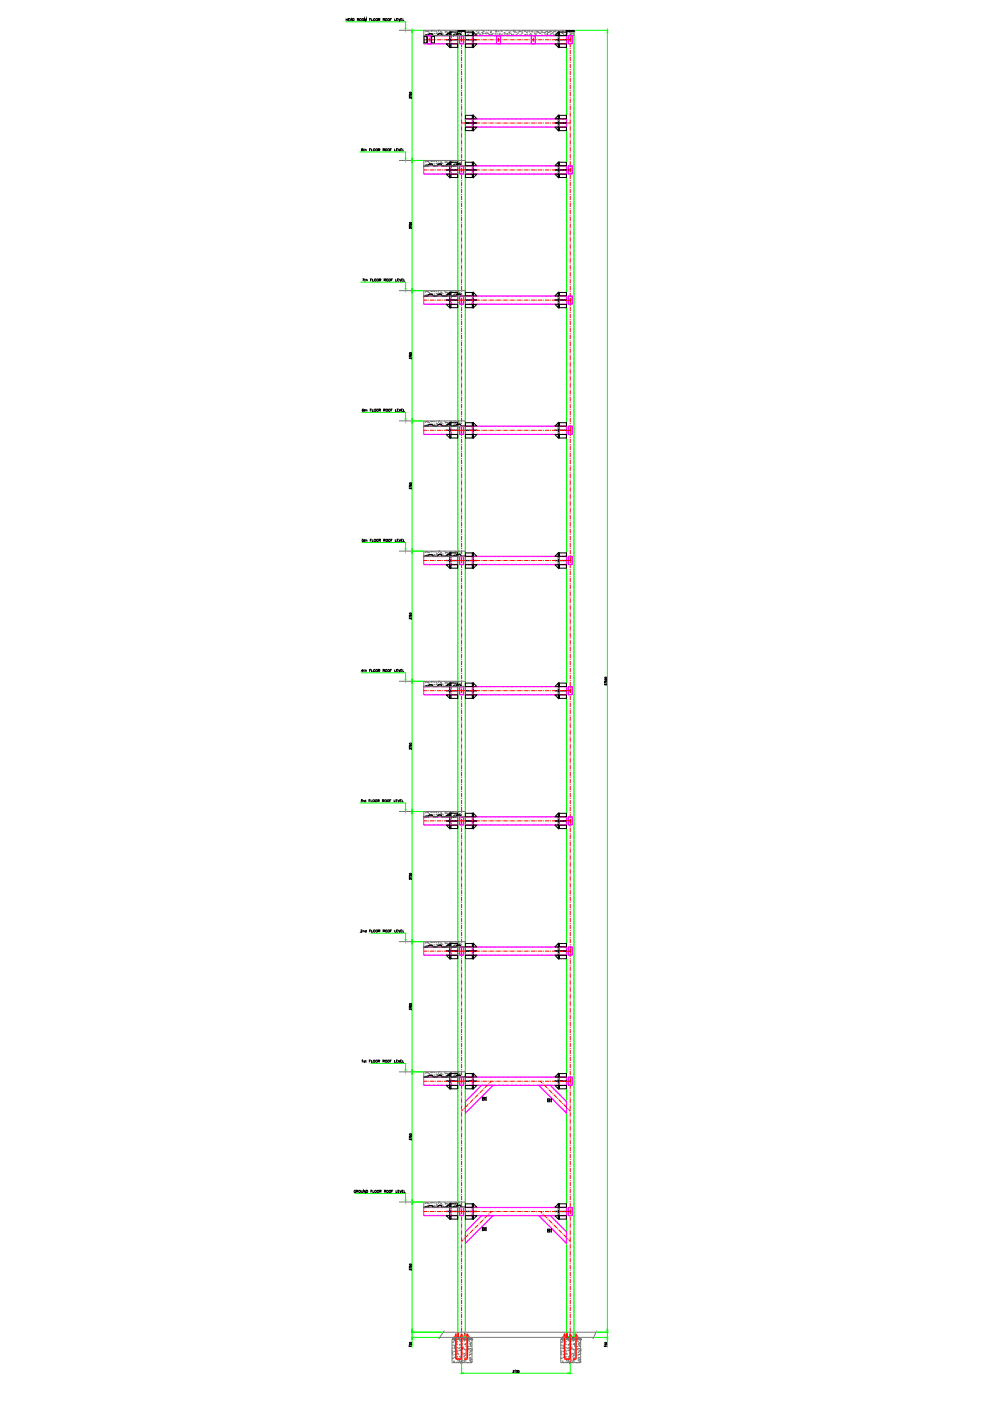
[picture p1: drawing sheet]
<svg xmlns="http://www.w3.org/2000/svg" width="420mm" height="594mm" viewBox="0 0 420 594" stroke-linecap="round" stroke-linejoin="round" font-family="sans-serif">
<defs><g id="words">
<g font-size="4.4">
<text x="203.2" y="467.8">B1</text>
<text x="230.7" y="468.5">B1</text>
<text x="203.2" y="523.2">B1</text>
</g>
<text font-size="4" x="230.7" y="523.5">B1</text>
</g></defs>
<!-- layer: PLATE. -->
<g fill="none" stroke="#f00" stroke-width=".42">
<path d="M192.4 566.9l6.6 .2zM194.1 566.8h.1M194.2 565.4l.2 1.5zM194.2 566.8h.1M194.4 566.8h.1M197.1 565.4l.1 1.5zM197.1 566.8h.1M197.2 566.8h.1M197.3 566.8h.1M238.5 566.9l6.6 .2zM240.2 566.8h.1M240.3 565.4l.1 1.5z"/>
<path d="M240.3 566.8h.1M240.4 566.8h.1M243.1 565.4l.1 1.5zM243.1 566.8h.1M243.2 566.8h.1M243.4 566.8h.1"/>
</g>
<!-- layer: 0 -->
<g fill="none" stroke="#767676" stroke-width=".42">
<path d="M169.2 12.8h5.5M179.7 12.8h63.7v2.3h-63.7zM180.1 15h.1M180.2 14.8h.1M180.2 13.4h.1M180.4 13.1l.3-.1zM180.8 13.1h.1M181 15.1h.1M181.2 13.3h.1M181.2 14.5h.1M181.2 14.4l.1 .3h-.4zM181.3 13.3h.1"/>
<path d="M181.6 14.6h.1M181.7 13.6h.1M182.6 13.1h.1M182.7 14.6l.2-.1zM182.8 13.2h.1M183.1 14.3h.1M183.1 14.9h.1M183.2 13h.1M183.9 13.2h.1M184 14.3h.1M184.8 13.3h.1M184.9 14.2h.1"/>
<path d="M185.1 14h.1M185.2 15v.1M185.3 14.5h.1M185.8 13.4l.3-.1zM185.9 12.8h.1M186 12.8h.1M186.1 12.8h.1M186.3 14h.1M186.8 13.4h.1M186.9 15h.1M187 13.7h.1M187.5 14.2h.1"/>
<path d="M188 14.9l.3-.1zM188.6 15h.1M188.6 12.8l-.1 .3zM188.7 13.7h.1M188.8 13.5h.1M188.8 14.7h.1M188.9 13.5h.1M189.6 13.6h.1M189.7 13.8h.1M190.8 13.6h.1M190.8 13.2h.1M191 13.3h.1"/>
<path d="M191.3 13.1l-.2 .2zM191.3 13.6h.1M191.4 13.6h.1M191.9 13.4h.1M192.4 14.5h.1M192.7 14.2h.1M192.7 12.9h.1M192.8 13.6h.1M193.3 14.4h.1M193.4 13.1h.1M194 13.3l-.2 .3zM194.1 13.1h.1"/>
<path d="M194.3 12.9h.1M194.6 13.9h.1M194.8 14.2h.1M194.8 13.7h.1M197.1 13.9h.1M198 13.8h.1M198.2 14.5h.1M198.4 14.7h.1M198.5 13.4h.1M198.5 15.1h.1M198.8 13.9h.1M199.4 13.8l-.2 .2z"/>
<path d="M199.5 13.6h.1M199.8 12.8h.1M200.3 14.4h.1M200.3 13.2h.1M200.4 14.2h.1M200.7 13.2v.4l-.3-.1zM200.8 14h.1M200.8 14.7h.1M201.3 15h.1M201.8 14.6h.1M201.8 13.3h.1M201.9 14.3l.3-.1z"/>
<path d="M202.1 14l-.2 .2zM202.2 14.2h.1M202.3 12.9h.1M202.6 13.8h.1M202.8 13.1h.1M202.8 14h.1M203.2 14.4h.1M203.5 14.6h.1M204.1 13.9h.1M204.2 13h.1M204.6 13.8l.1 .4-.3-.1zM204.7 14.3l-.1 .2 .2-.2"/>
<path d="M204.8 14.1h.1M204.8 13.4h.1M205.1 13.1l.2-.1zM205.6 14.2h.1M205.7 14.2h.1M206 14.9h.1M206 13.6h.1M206.5 14h.1M206.8 14.2h.1M207 13h.1M207.3 14.6l.3-.1zM207.4 14.5l-.1 .2z"/>
<path d="M207.9 13.9h.1M207.9 13.8h.1M207.9 14.6h.1M208 13.3h.1M208.7 14.4v.4l-.3-.1zM208.7 14.3h.1M209.3 15h.1M209.8 14.3h.1M209.9 13.1h.1M210.1 13.5h.1M210.1 14.7l-.2 .3zM210.2 14.9h.1"/>
<path d="M210.3 13.5h.1M210.3 12.9h.1M210.4 13.4l.3-.1zM210.7 14.4h.1M211.2 13.4h.1M211.5 14.8h.1M211.6 14.7h.1M211.8 14.1h.1M212.2 13.1h.1M212.3 13h.1M212.6 13.2h.1M212.6 15v.1"/>
<path d="M212.7 15.1h.1M212.7 14.9l.2-.1zM212.7 14.4h.1M213.7 15h.1M213.7 14.4h.1M213.7 13.8h.1M214 14.4h.1M214.3 13.1h.1M214.8 14.5h.1M214.9 14.2h.1M215 12.9h.1M215.6 14.8h.1"/>
<path d="M215.6 13.6h.1M215.8 13.7l.3-.1zM215.9 14h.1M216.3 13.1h.1M216.4 14.1h.1M216.7 14.6h.1M217.5 14.5h.1M217.5 13.3h.1M217.5 12.8h.2M217.7 12.8h.1M218 13.6h.1M218.3 13.2h.1"/>
<path d="M218.3 15.1h.1M218.7 13.7h.1M218.7 14.7h.1M219.4 14.3h.1M219.5 13h.1M219.7 13.6h.1M220.1 14.9h.1M220.2 13.3h.1M220.3 13.3h.1M220.3 12.8l-.2 .3zM220.7 14.8h.1M221.1 13.4h.1"/>
<path d="M221.2 14l.2-.1zM221.3 14h.1M221.5 12.9h.1M222.2 13.4h.1M222.4 12.9h.1M222.5 14.6h.1M222.7 14.9h.1M223 13.1l-.2 .2zM223.1 15h.1M223.2 13.8h.1M223.4 14.5h.1M223.4 13.1h.1"/>
<path d="M223.5 13h.1M223.9 12.8h.3M224.2 13.5h.1M224.4 13h.1M224.4 14.7h.1M224.5 12.8v.1M224.7 15h.1M224.8 14.3h.1M225.1 14.7h.1M225.1 13.5h.1M225.5 13.1h.1M225.7 13.3l-.2 .3z"/>
<path d="M226.3 13.6h.1M226.6 14.3l.2-.1zM226.6 14.4h.1M226.7 15h.1M227 14.5h.1M227.1 13.2h.1M227.2 14h.1M227.5 13.2h.1M228.1 13.9h.1M228.1 13.6h-.3l.3-.3v.3M228.3 13.6h.1M228.3 13.6l-.1 .2z"/>
<path d="M228.8 14h.1M228.9 14.2h.1M228.9 13h.1M229.4 13.2h.1M229.5 13.7h.1M229.7 14.8h.1M229.7 13.1l.3-.1zM230.3 13.7h.1M230.8 13.9h.1M230.9 14.8h.1M231 13.6h.1M231.1 13.8l-.2 .2z"/>
<path d="M231.4 13.3h.1M231.8 14.7h.1M231.8 14.2l.3-.3 .1 .3zM231.9 14.4h.1M231.9 13.3h.1M231.9 14.6l.3-.1zM232.2 13.8h.1M232.7 14.9h.1M232.7 13.7h.1M232.8 13.2h.1M233.1 13.3h.1M233.3 14.5h.1"/>
<path d="M233.5 13.4h.1M233.7 14l-.1 .2zM234 14.1h.1M234.2 13.9h.1M234.2 13.1h.1M234.6 14.7h.1M234.7 13.4h.1M235.1 13.4l.2-.1zM235.3 12.9h.1M235.5 13.5h.1M235.6 14.2h.1M236.1 14.5v.4l-.3-.1z"/>
<path d="M236.2 13.7h.1M236.2 14h.1M236.4 14.3l-.2 .2zM236.6 14.4h.1M236.6 14.1h.1M236.6 13.2h.1M237.3 14.9l.3-.1zM237.4 13.6h.1M237.7 15h.1M238 13.9h.1M238.2 14.1h.1M238.4 13.3h.1"/>
<path d="M238.5 14.2h.1M238.5 12.9h.1M239.1 14.5l-.2 .2zM239.4 15.1h.1M239.4 13.6h.1M239.8 14.7h.1M240.2 14.2h.1M240.3 15h.1M240.3 13.6h.1M240.4 13.9h.1M240.5 13.7l.2-.1zM240.6 13h.1"/>
<path d="M241.3 13.5h.1M241.4 13.7h.1M241.7 14.7h.1M241.8 14.7l-.2 .3zM242 14.3h.1M242.2 14.2h.1M242.3 14.9h.1M242.3 13.6h.1M242.7 13.3h.1M243 15.1h.1M169.2 68h5.5M179.7 68h17.6v2.3h-17.6z"/>
<path d="M180.1 70.2h.1M180.2 70h.1M180.2 68.6h.1M180.4 68.3l.3-.1zM180.8 68.3h.1M181 70.3h.1M181.2 68.5h.1M181.2 69.7h.1M181.2 69.6l.1 .3h-.4zM181.3 68.5h.1M181.6 69.8h.1M181.7 68.8h.1"/>
<path d="M182.6 68.3h.1M182.7 69.8l.2-.1zM182.8 68.4h.1M183.1 69.5h.1M183.1 70.1h.1M183.2 68.3h.1M183.9 68.4h.1M184 69.5h.1M184.8 68.5h.1M184.9 69.4h.1M185.1 69.2h.1M185.2 70.2v.1"/>
<path d="M185.3 69.7h.1M185.8 68.6l.3-.1zM185.9 68l.1 .1M186 68v.1M186.1 68h.1M186.3 69.2h.1M186.8 68.6h.1M186.9 70.2h.1M187 68.9h.1M187.5 69.4h.1M188 70.1l.3-.1zM188.6 70.2h.1"/>
<path d="M188.6 68.1l-.1 .2zM188.7 68.9h.1M188.8 68.7h.1M188.8 69.9h.1M188.9 68.7h.1M189.6 68.8h.1M189.7 69h.1M190.8 68.8h.1M190.8 68.4h.1M191 68.6h.1M191.3 68.3l-.2 .2zM191.3 68.8h.1"/>
<path d="M191.4 68.8h.1M191.9 68.6h.1M192.4 69.7h.1M192.7 69.4h.1M192.7 68.2h.1M192.8 68.8h.1M193.3 69.6h.1M193.4 68.3h.1M194 68.6l-.2 .2zM194.1 68.3h.1M194.3 68.1h.1M194.6 69.1h.1"/>
<path d="M194.8 69.4h.1M194.8 68.9h.1M169.2 123.2h5.5M179.7 123.2h17.6v2.3h-17.6zM180.1 125.4h.1M180.2 125.2h.1M180.2 123.8h.1M180.4 123.5l.3-.1zM180.8 123.5h.1M180.9 125.1l.3-.3 .1 .4zM181 125.5h.1M181.2 123.7h.1"/>
<path d="M181.2 124.9h.1M181.3 123.7h.1M181.6 125h.1M181.7 124h.1M182.6 123.5h.1M182.7 125l.2-.1zM182.8 123.6h.1M183.1 124.7h.1M183.1 125.3h.1M183.2 123.5h.1M183.9 123.6h.1M184 124.7h.1"/>
<path d="M184.8 123.7h.1M184.9 124.6h.1M185.1 124.4h.1M185.2 125.4v.1M185.3 124.9h.1M185.8 123.8l.3-.1zM185.9 123.2l.1 .1M186 123.2v.1M186.1 123.2h.1M186.3 124.4h.1M186.8 123.8h.1M186.9 125.4h.1"/>
<path d="M187 124.1h.1M187.5 124.6h.1M188 125.3l.3-.1zM188.6 125.4h.1M188.6 123.3l-.1 .2zM188.7 124.1h.1M188.8 123.9h.1M188.8 125.2h.1M188.9 123.9h.1M189.6 124h.1M189.7 124.2h.1M190.8 124h.1"/>
<path d="M190.8 123.6h.1M191 123.8h.1M191.3 123.5l-.2 .2zM191.3 124h.1M191.4 124h.1M191.9 123.8h.1M192.4 124.9h.1M192.7 124.6h.1M192.7 123.4h.1M192.8 124.1h.1M193.3 124.8h.1M193.4 123.5h.1"/>
<path d="M194 123.8l-.2 .2zM194.1 123.5h.1M194.3 123.3h.1M194.6 124.3h.1M194.8 124.6h.1M194.8 124.1h.1M169.2 178.5h5.5M179.7 178.5h17.6v2.2h-17.6zM180.2 179h.1M180.4 178.7l.3-.1zM180.8 178.7h.1M181.2 178.9h.1"/>
<path d="M181.2 180l.1 .4-.4-.1zM181.3 178.9h.1M181.7 179.2h.1M182.6 178.7h.1M182.8 178.8h.1M183.1 179.9h.1M183.2 178.7h.1M183.9 178.8h.1M184 179.9h.1M184.8 178.9h.1M184.9 179.8h.1M185.1 179.6h.1"/>
<path d="M185.8 179l.3-.1zM185.9 178.5h.1M186 178.5h.1M186.1 178.5h.1M186.3 179.6h.1M186.8 179h.1M187 179.3h.1M187.5 179.8h.1M188.6 178.5l-.1 .2zM188.7 179.3h.1M188.8 179.1h.1M188.9 179.1h.1"/>
<path d="M189.6 179.2h.1M189.7 179.4h.1M190.8 179.2h.1M190.8 178.8h.1M191 179h.1M191.3 178.7l-.2 .2zM191.4 179.2v.1M191.4 179.2l-.1 .1M191.9 179h.1M192.7 179.8h.1M192.7 178.6h.1M192.8 179.3h.1"/>
<path d="M193.4 178.7h.1M194 179l-.2 .2zM194.1 178.7h.1M194.3 178.5h.1M194.6 179.6h.1M194.8 179.8h.1M194.8 179.3h.1M180.1 180.7h.1M180.2 180.4h.1M181 180.7h.1M181.2 180.1h.1M181.6 180.2h.1"/>
<path d="M182.7 180.2l.2-.1zM183.1 180.5h.1M185.2 180.6v.1M185.3 180.1h.1M186.9 180.6h.1M188 180.5l.3-.1zM188.6 180.7h.1M188.8 180.4h.1M192.4 180.1h.1M193.3 180h.1M169.2 233.7h5.5M179.7 233.7h17.6v2.2h-17.6z"/>
<path d="M180.1 235.9h.1M180.2 235.6h.1M180.2 234.2h.1M180.4 233.9l.3-.1zM180.8 233.9h.1M181 235.9h.1M181.2 234.2h.1M181.2 235.3h.1M181.2 235.2l.1 .4-.4-.1zM181.3 234.1h.1M181.6 235.4h.1M181.7 234.4h.1"/>
<path d="M182.6 233.9h.1M182.7 235.4l.2-.1zM182.8 234h.1M183.1 235.1h.1M183.1 235.7h.1M183.2 233.9h.1M183.9 234h.1M184 235.1h.1M184.8 234.1h.1M184.9 235h.1M185.1 234.8h.1M185.2 235.8v.1"/>
<path d="M185.3 235.3h.1M185.8 234.2l.3-.1zM185.9 233.7h.1M186 233.7h.1M186.1 233.7h.1M186.3 234.8h.1M186.8 234.2h.1M186.9 235.8h.1M187 234.5h.1M187.5 235h.1M188 235.7l.3-.1zM188.6 235.9h.1"/>
<path d="M188.6 233.7l-.1 .2zM188.7 234.5h.1M188.8 234.3h.1M188.8 235.6h.1M188.9 234.3h.1M189.6 234.4h.1M189.7 234.6h.1M190.8 234.4h.1M190.8 234h.1M191 234.2h.1M191.3 233.9l-.2 .2zM191.4 234.4v.1"/>
<path d="M191.4 234.4l-.1 .1M191.9 234.2h.1M192.4 235.3h.1M192.7 235h.1M192.7 233.8h.1M192.8 234.5h.1M193.3 235.2h.1M193.4 233.9h.1M194.1 233.9h.1M194.1 234.4l-.1-.2 .1 .2M194.3 233.7h.1M194.6 234.8h.1"/>
<path d="M194.8 235h.1M194.8 234.5h.1M169.2 288.9h5.5M179.7 288.9h17.6v2.2h-17.6zM180.1 291.1h.1M180.2 290.8h.1M180.2 289.5h.1M180.4 289.1l.3-.1zM180.8 289.2h.1M180.9 290.7l.3-.3 .1 .4zM181 291.1h.1M181.2 289.4h.1"/>
<path d="M181.2 290.5h.1M181.3 289.3h.1M181.6 290.6h.1M181.7 289.6h.1M182.6 289.2h.1M182.7 290.6l.2-.1zM182.8 289.2h.1M183.1 290.3h.1M183.1 290.9h.1M183.2 289.1h.1M183.9 289.3h.1M184 290.3h.1"/>
<path d="M184.8 289.3h.1M184.9 290.2h.1M185.1 290h.1M185.2 291v.1M185.3 290.5h.1M185.8 289.4l.3-.1zM185.9 288.9h.1M186 288.9h.1M186.1 288.9h.1M186.3 290h.1M186.8 289.4h.1M186.9 291h.1"/>
<path d="M187 289.8h.1M187.5 290.2h.1M188 290.9l.3-.1zM188.6 291.1h.1M188.6 288.9l-.1 .2zM188.7 289.7h.1M188.8 289.5h.1M188.8 290.8h.1M188.9 289.5h.1M189.6 289.6h.1M189.7 289.8h.1M190.8 289.6h.1"/>
<path d="M190.8 289.2h.1M191 289.4h.1M191.3 289.7h.1M191.3 289.2l-.2 .2zM191.9 289.4h.1M192.4 290.5h.1M192.7 290.2h.1M192.7 289h.1M192.8 289.7h.1M193.3 290.4h.1M193.4 289.1h.1M194 289.4l-.2 .2z"/>
<path d="M194.1 289.1h.1M194.3 289h.1M194.6 290h.1M194.8 290.3h.1M194.8 289.7h.1M169.2 344.1h5.5M179.7 344.1h17.6v2.2h-17.6zM180.1 346.3h.1M180.2 346h.1M180.2 344.7h.1M180.4 344.4l.3-.2zM180.8 344.4h.1"/>
<path d="M180.9 345.9l.3-.3 .1 .4zM181 346.3h.1M181.2 344.6h.1M181.2 345.8h.1M181.3 344.5h.1M181.6 345.8h.1M181.7 344.9h.1M182.6 344.4h.1M182.7 345.8h.2zM182.8 344.4h.1M183.1 345.5h.1M183.1 346.1h.1"/>
<path d="M183.2 344.3h.1M183.9 344.5h.1M184 345.5h.1M184.8 344.5h.1M184.9 345.4h.1M185.1 345.2h.1M185.2 346.2v.1M185.3 345.8h.1M185.8 344.6l.3-.1zM185.9 344.1h.1M186 344.1h.1M186.1 344.1h.1"/>
<path d="M186.3 345.2h.1M186.8 344.6h.1M186.9 346.2h.1M187 345h.1M187.5 345.4h.1M188 346.1l.3-.1zM188.6 346.3h.1M188.6 344.1l-.1 .2zM188.7 344.9h.1M188.8 344.7h.1M188.8 346h.1M188.9 344.7h.1"/>
<path d="M189.6 344.8h.1M189.7 345h.1M190.8 344.8h.1M190.8 344.4h.1M191 344.6h.1M191.1 344.6l.2-.2zM191.3 344.9h.1M191.9 344.6h.1M192.4 345.8h.1M192.7 345.5h.1M192.7 344.2h.1M192.8 344.9h.1"/>
<path d="M193.3 345.6h.1M193.4 344.3h.1M194 344.6l-.2 .2zM194.1 344.3h.1M194.3 344.2h.1M194.6 345.2h.1M194.8 345.5h.1M194.8 344.9h.1M169.2 399.3h5.5M179.7 399.3h17.6v2.2h-17.6zM180.2 399.9h.1M180.4 399.6l.3-.2z"/>
<path d="M180.8 399.6h.1M181.2 399.8h.1M181.3 399.7h.1M182.6 399.6h.1M182.8 399.6h.1M183.2 399.5h.1M183.9 399.7h.1M184.8 399.7h.1M185.8 399.9l.3-.2zM185.9 399.3h.1M186 399.3h.1M186.1 399.3h.1"/>
<path d="M186.8 399.8h.1M188.6 399.3l-.1 .2zM188.8 399.9h.1M188.9 399.9h.1M189.6 400h.1M190.8 400h.1M190.8 399.7h.1M191 399.8h.1M191.1 399.8l.2-.2zM191.9 399.9h.1M192.7 399.4h.1M193.4 399.5h.1"/>
<path d="M194 399.8l-.2 .2zM194.1 399.5h.1M194.3 399.4h.1M180.1 401.5h.1M180.2 401.2h.1M180.9 401.1l.3-.3 .1 .4zM181 401.5h.1M181.2 401h.1M181.6 401h.1M181.7 400.1h.1M182.7 401h.2zM183.1 400.7h.1"/>
<path d="M183.1 401.4h.1M184 400.7h.1M184.9 400.6h.1M185.1 400.4h.1M185.2 401.4v.1M185.3 401h.1M186.3 400.4h.1M186.9 401.4h.1M187 400.2h.1M187.5 400.6h.1M188 401.3l.3-.1zM188.6 401.5h.1"/>
<path d="M188.7 400.1h.1M188.8 401.2h.1M189.7 400.2h.1M191.4 400l-.1 .1M191.4 400v.1M192.4 401h.1M192.7 400.7h.1M192.8 400.1h.1M193.3 400.9h.1M194.6 400.4h.1M194.8 400.7h.1M194.8 400.1h.1"/>
<path d="M169.2 454.5h5.5M179.7 454.5h17.6v2.2h-17.6zM180.1 456.7h.1M180.2 456.4h.1M180.2 455.1h.1M180.4 454.7l.3-.1zM180.8 454.8h.1M181 456.7h.1M181.2 454.9h.1M181.2 456.2h.1M181.3 454.9h.1M181.3 456.3h-.4l.3-.3 .1 .4"/>
<path d="M181.6 456.2h.1M181.7 455.2h.1M182.6 454.8h.1M182.7 456.2l.2-.1zM182.8 454.8h.1M183.1 455.9h.1M183.1 456.5h.1M183.2 454.7h.1M183.9 454.8h.1M184 455.9h.1M184.8 454.9h.1M184.9 455.8h.1"/>
<path d="M185.1 455.6h.1M185.2 456.6v.1M185.3 456.2h.1M185.8 455l.3-.1zM185.9 454.5h.1M186 454.5h.1M186.1 454.5h.1M186.3 455.6h.1M186.8 455h.1M186.9 456.6h.1M187 455.4h.1M187.5 455.8h.1"/>
<path d="M188 456.5l.3-.1zM188.6 456.7h.1M188.6 454.5l-.1 .2zM188.7 455.3h.1M188.8 455.1h.1M188.8 456.4h.1M188.9 455.1h.1M189.6 455.2h.1M189.7 455.4h.1M190.8 455.2h.1M190.8 454.8h.1M191 455h.1"/>
<path d="M191.1 454.9l.2-.2zM191.3 455.2h.1M191.4 455.2h.1M191.9 455.1h.1M192.4 456.2h.1M192.7 455.8h.1M192.7 454.6h.1M192.8 455.3h.1M193.3 456h.1M193.4 454.7h.1M194 455l-.2 .2zM194.1 454.7h.1"/>
<path d="M194.3 454.5h.1M194.6 455.6h.1M194.8 455.8h.1M194.8 455.4h.1M169.2 509.7h5.5M179.7 509.7h17.6v2.3h-17.6zM180.1 511.9h.1M180.2 511.7h.1M180.2 510.3h.1M180.4 510l.3-.2zM180.8 510h.1M180.9 511.5l.3-.3 .1 .4z"/>
<path d="M181 512h.1M181.2 510.2h.1M181.2 511.4h.1M181.3 510.1h.1M181.6 511.5h.1M181.7 510.5h.1M182.6 510h.1M182.7 511.4h.2zM182.8 510.1h.1M183.1 511.1h.1M183.1 511.8h.1M183.2 509.9h.1"/>
<path d="M183.9 510.1h.1M184 511.1h.1M184.8 510.2h.1M184.9 511h.1M185.1 510.9h.1M185.2 511.9l-.1 .1M185.3 511.4h.1M185.8 510.3l.3-.1zM185.9 509.7h.1M186 509.7h.1M186.1 509.7h.1M186.3 510.9h.1"/>
<path d="M186.8 510.3h.1M186.9 511.8h.1M187 510.6h.1M187.5 511h.1M188 511.7h.3zM188.6 511.9h.1M188.6 509.7l-.1 .3zM188.7 510.6h.1M188.8 510.3h.1M188.8 511.6h.1M188.9 510.3h.1M189.6 510.4h.1"/>
<path d="M189.7 510.6h.1M190.8 510.4h.1M190.8 510.1h.1M191 510.2h.1M191.1 510.2l.2-.2zM191.3 510.5h.1M191.4 510.5h.1M191.9 510.3h.1M192.4 511.4h.1M192.7 511.1h.1M192.7 509.8h.1M192.8 510.5h.1"/>
<path d="M193.3 511.3h.1M193.4 509.9h.1M194 510.2l-.2 .2zM194.1 509.9h.1M194.3 509.8h.1M194.6 510.8h.1M194.8 511.1h.1M194.8 510.6h.1M186.4 567.1h65.3M187.9 564.9h64.8M188.4 564.2l-2.4 3.6M191.6 567.9l.8-.8h6.6l1.1 .8z"/>
<path d="M191.6 572.9h.1M191.6 567.9h8.5v9.9h-4.1l-.1-.4-.4 .9-.1-.5h-3.8zM191.6 573.9l.3-.1-.3 .1M191.7 571.6h.1M191.7 573.7h.1M191.8 570.4h.1M191.8 576.1h.1M191.8 569.1h.1M191.8 575.9h.1M191.9 567.9h.1M191.9 574.5h.1M192 567.5h.1"/>
<path d="M192 569.1h.1M192.1 567.7h.1M192.1 567.6h.1M192.1 567.5v.1M192.2 567.5h.1M192.2 567.8h.1M192.2 567.6h.1M192.2 577.6h.1M192.2 577.2h.1M192.3 567.5h.1M192.4 567.2h.1M192.4 567.5h.1"/>
<path d="M192.4 570.4h.1M192.4 577.7h.1M192.4 573h.1M192.4 568.3h.1M192.4 571.8h.1M192.5 567.8h.1M192.5 567.5h.1M192.5 571.2l.3-.1-.2 .1M192.6 575.5h.1M192.6 570.8h.1M192.6 567.2h.1M192.6 567.5h.1"/>
<path d="M192.6 567.7h.1M192.6 568.5l.1 .2M192.7 567.8h.1M192.7 568.4v.2M192.7 568.4h.1M192.7 567.5h.1M192.7 567.7h.1M192.7 567.6l.1 .1M192.8 574.4h.1M192.8 567.4h.1M192.9 573.1h.1M192.9 567.4h.1"/>
<path d="M193 575.7h.1M193 567.3l-.1 .1M193 571.4h.2M193 567.5h.1M193.1 567.4h.1M193.1 567.7h.1M193.1 571.3l.1 .3M193.2 569.9h.1M193.2 567.7h.1M193.2 571.2l-.2 .2M193.3 572.3h.1M193.3 575.7h.1"/>
<path d="M193.3 567.7h.1M193.3 567.4h.1M193.3 573.8h.1M193.3 569.1h.1M193.4 567.3h.1M193.4 577.7h.1M193.4 576.4h.1M193.4 569.8l.3-.3 .1 .4zM193.4 567.7h.1M193.5 575.2h.1M193.5 568.9h.1M193.5 567.6l-.1 .1"/>
<path d="M193.5 574.2h.2M193.5 568.5l.2-.1zM193.5 573.9h.1M193.5 567.4h.1M193.5 572.7h.1M193.6 567.3h.1M193.6 567.6h.1M193.6 571.4h.1M193.6 570.2h.1M193.7 567.7h.1M193.7 568.9h.1M193.7 574.1v.3"/>
<path d="M193.7 573.8h.1M193.7 574l-.2 .2M193.8 567.6h.1M193.8 576.2h.1M193.8 573h.1M193.8 571.6h.1M193.9 567.3h.1M193.9 574.1l.3-.3v.3M193.9 567.2h.1M193.9 568h.1M193.9 574.1h.3M194 567.5v.1"/>
<path d="M194 567.5h.1M194 567.6h.1M194 577l.2 .1M194.1 567.2h.1M194.1 567.6h.1M194.1 575.3v.2v-.2M194.1 567.7h.1M194.2 576.9v.3M194.2 567.7h.1M194.2 577.7h.1M194.2 574.2h.1M194.3 567.5h.1"/>
<path d="M194.2 576.8l-.1 .2M194.3 567.6h.1M194.4 571.9h.1M194.5 567.2h.1M194.5 567.6h.1M194.5 567.5h.1M194.5 567.8h.1M194.6 577.4h.1M194.6 572.7h.1M194.6 576.8h.1M194.6 567.9h.1M194.7 568.5h.1"/>
<path d="M194.7 567.2h.1M194.7 567.7h.1M194.8 575.2h.1M194.8 570.4h.1M194.8 571.5h.1M194.8 567.7v.1M194.8 567.8h.1M194.8 572.7l.2-.1zM194.8 567.5h.1M194.8 570.1h.1M194.9 567.7h.1M195 567.4h.1"/>
<path d="M195 567.7h.1M195 575.7h.1M195 567.1v.1M195 567.6h.1M195.1 567.2h.1M195.2 569.9h.1M195.2 567.8h.1M195.2 567.2h.1M195.2 567.7h.1M195.2 572.7h.1M195.2 572.4h.1M195.3 568.7v.3"/>
<path d="M195.3 577.4h.1M195.3 567.2h.1M195.4 567.3h.1M195.4 576.1h.1M195.4 568.6l-.1 .2M195.4 567.5h.1M195.4 567.8h.1M195.4 574.9h.1M195.5 567.7h.1M195.5 573.6h.1M195.5 567.8l-.1 .1M195.5 567.4h.1"/>
<path d="M195.5 572.4h.1M195.5 578.2h.1M195.5 573.5h.1M195.5 571.1h.1M195.5 568.7h.1M195.5 576.7h.1M195.5 567.5h.1M195.6 569.9h.1M195.6 575.4h.1M195.6 568.6h.1M195.7 567.4h.1M195.7 567.2h.1"/>
<path d="M195.7 567.8h.1M195.7 573.8h.1M195.7 567.7h.1M195.7 570h.1M195.7 576.3h.1M195.8 568.6h.1M195.9 567.8h.1M195.9 567.8l.1 .1M195.9 571.4l-.1 .2M195.9 567.2h.1M195.9 568h.1M195.9 569.9v.2"/>
<path d="M196 567.3h.1M196 567.6h.1M196 567.2h.1M196 569.9l-.1 .2M196 567.4h.1M196 567.7h.1M196.1 567.9h.1M196.2 571.3h.1M196.2 567.8v.1M196.2 567.2h.1M196.2 567.8h.1M196.2 577.7h.1"/>
<path d="M196.3 567.7h.1M196.4 567.2h.1M196.3 574.4l.1 .2M196.3 576.8l-.2 .1 .3-.1M196.4 574.2v.3M196.4 567.5h.1M196.4 567.9h.1M196.4 567.7h.1M196.4 571.9h.1M196.5 567.2h.1M196.5 567.7h.1M196.6 575.3h.1"/>
<path d="M196.6 567.3h.1M196.6 567.6h.1M196.6 573.9h.1M196.7 567.2h.1M196.7 567.2l-.1 .1M196.7 567.8h.1M196.7 568.5h.1M196.8 577h.1M196.8 572.3h.1M196.8 567.3h.1M196.8 577.2l.1 .2M196.9 567.5h.1"/>
<path d="M196.9 567.8h.1M196.9 577.1v.2M196.9 567.2h.1M196.9 567.6h.1M196.9 574.8h.1M196.9 570h.1M197 575.8h.1M197 576.6h.1M197 567.5l-.1 .1M197 567.7h.1M197 574.2l.3-.1zM197.2 567.2h.1"/>
<path d="M197.2 567.8h.1M197.2 569.8h.1M197.2 570h.1M197.2 577.1h.1M197.2 572.4h.1M197.3 575.8h.1M197.3 574.6h.1M197.4 573.4h.1M197.4 567.3h-.1M197.4 567.3v.1M197.4 567.4h.1M197.4 567.7h.1"/>
<path d="M197.4 572.1h.1M197.4 570.9h.1M197.5 569.6h.1M197.5 567.5h.1M197.5 567.9h.1M197.5 567.7h.1M197.5 568.4h.1M197.5 573.8h.1M197.6 572.4h.1M197.7 567.3h.1M197.7 573.1h.1M197.7 568.3h.1"/>
<path d="M197.7 573.9h.1M197.7 570.1v.4l-.3-.1zM197.7 567.7h.1M197.7 576.3h.1M197.7 567.2v.1M197.8 567.2h.1M197.8 567.5h.1M197.8 569.1h.2M197.9 567.4h.1M197.9 567.7h.1M197.9 567.8h.1M197.9 568.1h.1"/>
<path d="M197.9 571.5l.3-.1-.2 .1M198 575.1h.1M198 567.4h.1M198 569v.2M198 567.7h.1M198 567.3v.1M198 568.8l-.1 .3M198.1 567.5h.1M198.2 568.3h.1M198.2 567.3h.1M198.2 577.8h.1M198.3 567.6h.1"/>
<path d="M198.2 574.7v-.3l-.3 .3 .3 .1M198.3 567.3h.1M198.3 577.7h.1M198.3 571.9h.2M198.4 571.9l.1-.2v.3M198.4 572h.1M198.5 567.7h.1M198.5 567.8h.1M198.5 572.3h.1M198.5 571h.1M198.6 567.3h.1M198.7 567.4h.1"/>
<path d="M198.7 567.7h.1M198.7 567.3h.1M198.7 568.6h.1M198.8 567.2h.1M198.8 567.5h.1M198.8 567.8h.1M198.8 568.8l.3-.1zM198.9 573.6h.1M199 567.3h.1M199 576.6h.1M199 571.9h.1M199 575.9h.1"/>
<path d="M199 567.8h.1M199 567.4h.1M199 574.6l.1 .2M199.1 567.7h.1M199.1 567.3l-.1 .1M199.1 574.5v.2M199.1 576.8h.1M199.1 574.4h.1M199.1 569.7h.1M199.2 567.3h.1M199.2 575.6h.1M199.2 570.1h.1"/>
<path d="M199.2 574.4h.1M199.2 572.5h.1M199.3 573.1h.1M199.3 577.6h.1M199.3 567.5h.1M199.3 567.8h.1M199.3 571.9h.1M199.3 570.6h.1M199.3 576.3h.1M199.3 577.5h.3M199.4 567.5h.1M199.4 569.4h.1"/>
<path d="M199.4 568.1h.1M199.5 570.8h.1M199.5 575.6l-.2 .1 .2-.1M199.5 567.8h.1M199.5 569.5h.1M199.5 577.4l.1 .3M199.6 567.7h.1M199.6 577.3l-.2 .2M199.6 567.6h.1M199.7 574h.1M199.7 567.8h.1M199.8 567.7h.1"/>
<path d="M199.8 576.4h.1M199.9 577.4h.1M199.9 572.7h.1M199.9 568h.1M199.9 568.2h.1M199.9 572.1h.1M200 567.9h.1M200 567.8h.1M237.7 572.9h.1M237.7 567.9v9.9h3.7l.2 .5 .3-.9 .2 .4h4.1v-9.9M237.7 567.9h8.5M237.7 573.9l.3-.1-.3 .1"/>
<path d="M237.8 571.6h.1M237.8 573.7h.1M237.8 570.4h.1M237.8 576.1h.1M237.9 569.1h.1M237.9 567.9h.1M237.9 575.9h.1M238 574.5h.1M238.1 569.1h.1M238.1 567.6h.1M238.2 567.6h.1M238.2 567.5h.1"/>
<path d="M238.2 567.8h.1M238.2 567.5l-.1 .1M238.3 567.6h.1M238.3 577.6h.1M238.3 577.2h.1M238.4 567.5h.1M238.5 567.2h.1M238.5 567.5h.1M238.5 567.1h6.6l1.1 .8h-8.5zM238.5 577.7h.1M238.5 573h.1M238.5 568.3h.1"/>
<path d="M238.5 571.8h.1M238.5 568.6h.3M238.5 567.8h.1M238.5 570.4h.1M238.6 567.5h.1M238.6 571.2l.3-.1zM238.7 567.5h.1M238.7 567.7h.1M238.7 575.5h.1M238.7 570.8h.1M238.7 568.5v.2M238.7 567.2h.1"/>
<path d="M238.7 567.8h.1M238.8 568.4l-.3 .2M238.8 567.5h.1M238.8 567.7h.1M238.8 568.4h.1M238.8 567.6h.1M238.8 567.6l.1 .1M238.9 574.4h.1M238.9 567.4h.1M238.9 573.1h.1M239.1 575.7h.1M239.1 571.4h.2"/>
<path d="M239.1 567.5h.1M239.1 567.7h.1M239.2 567.4h.1M239.2 567.7h.1M239.2 571.3l.1 .3M239.3 569.9h.1M239.3 571.2l-.2 .2M239.3 567.7h.1M239.3 572.3h.1M239.3 575.7h.1M239.4 567.4h.1M239.4 567.7h.1"/>
<path d="M239.4 573.8h.1M239.4 577.7h.1M239.4 569.1h.1M239.5 567.3h.1M239.5 576.4h.1M239.5 567.7h.1M239.5 575.2h.1M239.5 568.9h.1M239.5 567.6v.1M239.6 573.9h.1M239.6 574.2h.2M239.6 567.4h.1"/>
<path d="M239.6 572.7h.1M239.6 567.3h.1M239.6 567.6h.1M239.6 571.4h.1M239.7 567.7h.1M239.7 570.2h.1M239.7 574.1l.1 .3M239.8 568.9h.1M239.8 573.8h.1M239.8 574l-.2 .2M239.8 569.5v.4l-.3-.1zM239.8 568.3l-.3 .2 .3-.1"/>
<path d="M239.8 567.7h.1M239.8 567.6h.1M239.8 576.2h.1M239.9 573h.1M239.9 571.6h.1M239.9 575.4l.3-.1zM240 567.3h.1M240 567.2h.1M240 568h.1M240 567.5v.1M240 567.5h.1M240.1 567.2h.1"/>
<path d="M240.1 567.6h.1M240.2 567.7h.1M240.2 576.9l.1 .3M240.3 567.7h.1M240.3 577.7h.1M240.3 574.2h.1M240.3 567.4h.1M240.3 567.4v.1M240.3 576.8v.3M240.3 567.6h.1M240.3 574.1v-.3l-.3 .3h.3M240.4 567.5h.1"/>
<path d="M240.5 571.9h.1M240.6 567.8h.1M240.6 567.2h.1M240.6 567.6h.1M240.6 567.5h.1M240.7 577.4h.1M240.7 572.7h.1M240.7 567.9h.1M240.7 576.8h.1M240.8 567.2h.1M240.8 567.7h.1M240.8 568.5h.1"/>
<path d="M240.8 575.2h.1M240.8 570.4h.1M240.8 571.5h.1M240.8 567.8l.2-.2zM240.8 572.7l.3-.1-.2 .1M240.9 570.1h.1M240.9 567.5h.1M240.9 567.8h.1M241 575.7h.1M241.1 567.4h.1M241.1 567.7h.1M241.1 567.6h.1"/>
<path d="M241.1 567.1v.1M241.2 567.2h.1M241.3 567.8h.1M241.3 569.9h.1M241.3 567.2h.1M241.3 567.7h.1M241.3 572.4h.1M241.3 572.7h.1M241.4 577.4h.1M241.4 567.1v.1M241.4 568.7v.3M241.4 576.1h.1"/>
<path d="M241.4 568.6v.2M241.5 567.3h.1M241.5 574.9h.1M241.5 567.5h.1M241.5 567.8h.1M241.5 573.6h.1M241.6 567.4h.1M241.6 567.7h.1M241.6 572.4h.1M241.6 567.8l-.1 .1M241.6 571.1h.1M241.6 578.2h.1"/>
<path d="M241.6 573.5h.1M241.6 568.7h.1M241.6 569.9h.1M241.6 576.7h.1M241.6 567.5h.1M241.7 575.4h.1M241.7 567.4h.1M241.7 568.6h.1M241.8 567.2h.1M241.8 573.8h.1M241.8 567.8h.1M241.9 567.7h.1"/>
<path d="M241.9 570h.1M241.9 576.3h.1M241.9 568.6h.1M241.9 571.4v.2M241.9 570.1l.1-.2-.1 .2M242 567.8h.1M242 568h.1M242 567.6h.1M242 567.2h.1M242.1 567.2h.1M242 567.8v.1M242.1 567.3h.1"/>
<path d="M242.1 567.4h.1M242.1 567.7h.1M242.2 576.9l.2-.1zM242.2 567.9h.1M242.2 574.5h.2M242.2 567.8v.1M242.3 567.2h.1M242.3 567.8h.1M242.3 571.3h.1M242.3 577.7h.1M242.5 567.2h.1M242.4 574.4v.2"/>
<path d="M242.4 567.7h.1M242.5 567.9h.1M242.5 574.2l-.2 .3M242.5 567.5h.1M242.5 567.7h.1M242.5 571.9h.1M242.6 567.7h.1M242.6 575.3h.1M242.7 567.6h.1M242.7 573.9h.1M242.7 567.3h.1M242.7 577.3h.3"/>
<path d="M242.8 567.2h.1M242.8 567.8h.1M242.8 568.5h.1M242.9 577h.1M242.9 572.3h.1M242.9 567.3h.1M243 567.8h.1M243 577.2v.2M243 567.2h.1M243 567.5h.1M243 577.1l-.2 .2M243 567.6h.1"/>
<path d="M243 574.8h.1M243 570h.1M243 575.8h.1M243 576.6h.1M243 567.5v.1M243.1 567.7h.1M243.1 574.2l.3-.1zM243.2 569.8h.1M243.2 570h.1M243.3 567.2h.1M243.3 567.8h.1M243.3 577.1h.1"/>
<path d="M243.3 572.4h.1M243.3 575.8h.1M243.4 574.6h.1M243.4 567.3v.1M243.5 567.4h.1M243.5 567.7h.1M243.5 573.4h.1M243.5 570.4l.3-.3v.4zM243.5 572.1h.1M243.5 570.9h.1M243.6 567.9h.1M243.6 567.7h.1"/>
<path d="M243.6 567.5h.1M243.6 569.6h.1M243.6 573.8h.1M243.6 568.4h.1M243.6 572.4h.1M243.8 567.3h.1M243.8 573.1h.1M243.8 573.9h.1M243.8 568.3h.1M243.8 567.2h.1M243.8 567.5h.1M243.8 576.3h.1"/>
<path d="M243.9 567.7h.1M244 567.4h.1M244 567.8h.1M244 568.1h.1M244 575.1h.1M244 571.5l.3-.1zM244.1 567.4h.1M244.1 569v.2M244.1 567.7h.1M244.1 567.3v.1M244.1 568.8v.3M244.1 567.5h.1"/>
<path d="M244.2 567.5h.1M244.2 568.3h.1M244.3 567.3h.1M244.3 577.8h.1M244.3 567.7h.1M244.3 574.7v-.3l-.3 .3 .3 .1M244.3 567.6h.1M244.4 567.6h.1M244.4 567.6l-.1 .1M244.4 567.3h.1M244.4 577.7h.1M244.5 572h.1"/>
<path d="M244.6 567.7h.1M244.6 572.3h.1M244.6 571.8v.2M244.6 567.8h.1M244.6 571h.1M244.6 571.7l-.2 .2h.2M244.7 567.5h.1M244.8 567.7h.1M244.8 567.3h.1M244.8 568.6h.1M244.8 567.4l-.1 .1M244.9 567.2h.1"/>
<path d="M244.8 567.4h.1M244.9 567.5h.1M244.9 567.8h.1M244.9 568.8l.3-.1zM245 567.3h.1M245 576.6h.1M245 575.9h.1M245 573.6h.1M245.1 571.9h.1M245.1 567.8h.1M245.1 574.6l.1 .2M245.2 567.7h.1"/>
<path d="M245.1 567.4h.1M245.2 574.5v.2M245.2 576.8h.1M245.2 574.4h.1M245.2 569.7h.1M245.2 575.6h.1M245.2 570.1h.1M245.3 567.3h.1M245.3 574.4h.1M245.3 573.1h.1M245.3 572.5h.1M245.4 567.5h.1"/>
<path d="M245.4 567.8h.1M245.4 571.9h.1M245.4 577.6h.1M245.4 570.6h.1M245.4 576.3h.1M245.4 569.4h.1M245.5 568.1h.1M245.6 567.8h.1M245.6 570.8h.1M245.6 575.6l-.3 .1 .3-.1M245.6 569.5h.1M245.6 577.4l.1 .3"/>
<path d="M245.7 567.7h.1M245.7 577.3v.2M245.7 567.6h.1M245.8 574h.1M245.8 567.7h.1M245.8 567.8h.1M245.8 576.4h.1M246 577.4h.1M246 572.7h.1M246 568h.1M246 568.2h.1M246 572.1h.1"/>
<path d="M246.1 567.9h.1M246.1 567.8h.1M253 564.2l-1.6 3.6"/>
</g>
<path d="M194.1 566.9h3.2M240.2 566.9h3.2" fill="none" stroke="#0d0" stroke-width=".42"/>
<!-- layer: CENTER. -->
<g fill="none" stroke="#f00" stroke-width=".42">
<path d="M179.8 16.9h1.5M181.6 16.9h2.6M182 16v1.8M184.6 16.9h.4M185.3 16.9h1.9M187.6 16.9h.3M188.3 16.9h1.8M190.5 16.9h.4M190.6 14.4h.6M190.6 19.4h.6M190.6 17.9h.6M190.6 15.8h.6"/>
<path d="M191.3 16.9h1.8M193.5 16.9h.3M194.2 16.9h3.4M195.7 13.2v1M195.7 14.5v.4M195.7 15.3v2.6M195.7 18.2v1.9M198 16.9h.3M198.7 16.9h1.8M200.2 14.4h.6M200.2 19.4h.6M200.2 17.9h.6"/>
<path d="M200.2 15.8h.6M200.9 16.9h.4M201.6 16.9h1.9M203.8 16.9h.4M204.6 16.9h1.8M206.8 16.9h.3M207.5 16.9h1.8M209.7 16.9h.4M210.4 16.9h1.9M211.4 16v1.8M212.7 16.9h.3M213.4 16.9h1.8"/>
<path d="M215.6 16.9h.4M216.3 16.9h1.9M218.6 16.9h.3M219.3 16.9h1.8M221.5 16.9h.4M222.2 16.9h1.9M224.5 16.9h.3M225.2 16.9h1.8M226.1 16v1.8M227.4 16.9h.4M228.1 16.9h1.9M230.3 16.9h.4"/>
<path d="M231.1 16.9h1.8M233.3 16.9h.3M234 16.9h1.8M236.2 16.9h.4M236.7 14.4h.6M236.7 19.4h.6M236.7 17.9h.6M236.7 15.8h.6M236.9 16.9h1.9M239.1 16.9h.4M239.9 16.9h2.3M241.8 13.2v1"/>
<path d="M241.8 14.5v.4M241.8 15.3v2.6M241.8 18.2v1.9M195.7 20.4v.4M195.7 21.2v1.8M195.7 23.4v.4M195.7 24.1v1.9M195.7 26.3v.4M195.7 27.1v1.8M195.7 29.3v.3M195.7 30v1.8M195.7 32.2v.4"/>
<path d="M195.7 32.9v1.9M195.7 35.2v.3M195.7 35.9v1.8M195.7 38.1v.4M195.7 38.8v1.9M241.8 20.4v.4M241.8 21.2v1.8M241.8 23.4v.4M241.8 24.1v1.9M241.8 26.3v.4M241.8 27.1v1.8M241.8 29.3v.3"/>
<path d="M241.8 30v1.8M241.8 32.2v.4M241.8 32.9v1.9M241.8 35.2v.3M241.8 35.9v1.8M241.8 38.1v.4M241.8 38.8v1.9M195.7 41v.4M195.7 41.8v1.8M195.7 44v.4M195.7 44.7v1.9M195.7 46.9v.4"/>
<path d="M195.7 47.7v1.8M195.7 49.9v.4M195.7 50.6v1.9M195.7 52.8v.4M195.7 53.6v1.8M195.7 55.8v.3M195.7 56.5v1.8M195.7 58.7v.4M195.7 59.5v1.8M195.7 52.2h1.9M198 52.2h.3M198.7 52.2h1.8"/>
<path d="M200.2 49.7h.6M200.2 54.7h.6M200.2 53.2h.6M200.2 51.1h.6M200.9 52.2h.4M201.6 52.2h1.9M203.8 52.2h.4M204.6 52.2h1.8M206.8 52.2h.3M207.5 52.2h1.8M209.7 52.2h.4M210.4 52.2h1.9"/>
<path d="M212.7 52.2h.3M213.4 52.2h1.8M215.6 52.2h.4M216.3 52.2h1.9M218.6 52.2h.3M219.3 52.2h1.8M221.5 52.2h.4M222.2 52.2h1.9M224.5 52.2h.3M225.2 52.2h1.8M227.4 52.2h.4M228.1 52.2h1.9"/>
<path d="M230.3 52.2h.4M231.1 52.2h1.8M233.3 52.2h.3M234 52.2h1.8M236.2 52.2h.4M236.7 49.7h.6M236.7 54.7h.6M236.7 53.2h.6M236.7 51.1h.6M236.9 52.2h1.9M239.1 52.2h.4M239.9 52.2h1.9"/>
<path d="M241.8 41v.4M241.8 41.8v1.8M241.8 44v.4M241.8 44.7v1.9M241.8 46.9v.4M241.8 47.7v1.8M241.8 49.9v.4M241.8 50.6v1.9M241.8 52.8v.4M241.8 53.6v1.8M241.8 55.8v.3M241.8 56.5v1.8"/>
<path d="M241.8 58.7v.4M241.8 59.5v1.8M179.7 72.1h1.5M181.6 72.1h.3M182.3 72.1h1.9M184.5 72.1h.4M185.3 72.1h1.8M187.5 72.1h.4M188.2 72.1h1.9M190.4 72.1h.4M190.6 69.6h.6M190.6 74.6h.6"/>
<path d="M190.6 73.1h.6M190.6 71h.6M191.2 72.1h1.8M193.4 72.1h.4M194.1 72.1h3.5M195.7 61.7v.3M195.7 62.4v1.8M195.7 64.6v.4M195.7 65.3v1.9M195.7 67.5v.4M195.7 68.3v1.8M195.7 70.5v.4"/>
<path d="M195.7 71.2v1.9M195.7 73.4v.4M195.7 74.2v1.8M195.7 76.4v.4M195.7 77.1v1.9M195.7 79.3v.4M198 72.1h.3M198.7 72.1h1.8M200.2 69.6h.6M200.2 74.6h.6M200.2 73.1h.6M200.2 71h.6"/>
<path d="M200.9 72.1h.4M201.6 72.1h1.9M203.8 72.1h.4M204.6 72.1h1.8M206.8 72.1h.3M207.5 72.1h1.8M209.7 72.1h.4M210.4 72.1h1.9M212.7 72.1h.3M213.4 72.1h1.8M215.6 72.1h.4M216.3 72.1h1.9"/>
<path d="M218.6 72.1h.3M219.3 72.1h1.8M221.5 72.1h.4M222.2 72.1h1.9M224.5 72.1h.3M225.2 72.1h1.8M227.4 72.1h.4M228.1 72.1h1.9M230.3 72.1h.4M231.1 72.1h1.8M233.3 72.1h.3M234 72.1h1.8"/>
<path d="M236.2 72.1h.4M236.7 69.6h.6M236.7 74.6h.6M236.7 73.1h.6M236.7 71h.6M236.9 72.1h1.9M239.1 72.1h.4M239.9 72.1h2.3M241.8 61.7v.3M241.8 62.4v1.8M241.8 64.6v.4M241.8 65.3v1.9"/>
<path d="M241.8 67.5v.4M241.8 68.3v1.8M241.8 70.5v.4M241.8 71.2v1.9M241.8 73.4v.4M241.8 74.2v1.8M241.8 76.4v.4M241.8 77.1v1.9M241.8 79.3v.4M195.7 80.1v1.8M195.7 82.3v.3M195.7 83v1.9"/>
<path d="M195.7 85.2v.4M195.7 86v1.8M195.7 88.2v.3M195.7 88.9v1.8M195.7 91.1v.4M195.7 91.8v1.9M195.7 94v.4M195.7 94.8v1.8M195.7 97v.3M195.7 97.7v1.9M195.7 99.9v.4M241.8 80.1v1.8"/>
<path d="M241.8 82.3v.3M241.8 83v1.9M241.8 85.2v.4M241.8 86v1.8M241.8 88.2v.3M241.8 88.9v1.8M241.8 91.1v.4M241.8 91.8v1.9M241.8 94v.4M241.8 94.8v1.8M241.8 97v.3M241.8 97.7v1.9"/>
<path d="M241.8 99.9v.4M195.7 100.7v1.8M195.7 102.9v.4M195.7 103.6v1.9M195.7 105.8v.4M195.7 106.6v1.8M195.7 108.8v.3M195.7 109.5v1.9M195.7 111.7v.4M195.7 112.5v1.8M195.7 114.7v.3M195.7 115.4v1.8"/>
<path d="M195.7 117.6v.4M195.7 118.3v1.9M241.8 100.7v1.8M241.8 102.9v.4M241.8 103.6v1.9M241.8 105.8v.4M241.8 106.6v1.8M241.8 108.8v.3M241.8 109.5v1.9M241.8 111.7v.4M241.8 112.5v1.8M241.8 114.7v.3"/>
<path d="M241.8 115.4v1.8M241.8 117.6v.4M241.8 118.3v1.9M179.7 127.3h1.5M181.6 127.3h.3M182.3 127.3h1.9M184.5 127.3h.4M185.3 127.3h1.8M187.5 127.3h.4M188.2 127.3h1.9M190.4 127.3h.4M190.6 124.8h.6"/>
<path d="M190.6 129.8h.6M190.6 128.3h.6M190.6 126.3h.6M191.2 127.3h1.8M193.4 127.3h.4M194.1 127.3h3.5M195.7 120.5v.4M195.7 121.3v1.8M195.7 123.5v.3M195.7 124.2v1.9M195.7 126.4v2.6M195.7 129.4v.4"/>
<path d="M195.7 130.1v1.9M195.7 132.3v.4M195.7 133.1v1.8M195.7 135.3v.4M195.7 136v1.9M195.7 138.2v.4M195.7 139v1.8M198 127.3h.3M198.7 127.3h1.8M200.2 124.8h.6M200.2 129.8h.6M200.2 128.3h.6"/>
<path d="M200.2 126.3h.6M200.9 127.3h.4M201.6 127.3h1.9M203.8 127.3h.4M204.6 127.3h1.8M206.8 127.3h.3M207.5 127.3h1.8M209.7 127.3h.4M210.4 127.3h1.9M212.7 127.3h.3M213.4 127.3h1.8M215.6 127.3h.4"/>
<path d="M216.3 127.3h1.9M218.6 127.3h.3M219.3 127.3h1.8M221.5 127.3h.4M222.2 127.3h1.9M224.5 127.3h.3M225.2 127.3h1.8M227.4 127.3h.4M228.1 127.3h1.9M230.3 127.3h.4M231.1 127.3h1.8M233.3 127.3h.3"/>
<path d="M234 127.3h1.8M236.2 127.3h.4M236.7 124.8h.6M236.7 129.8h.6M236.7 128.3h.6M236.7 126.3h.6M236.9 127.3h1.9M239.1 127.3h.4M239.9 127.3h2.3M241.8 120.5v.4M241.8 121.3v1.8M241.8 123.5v.3"/>
<path d="M241.8 124.2v1.9M241.8 126.4v2.6M241.8 129.4v.4M241.8 130.1v1.9M241.8 132.3v.4M241.8 133.1v1.8M241.8 135.3v.4M241.8 136v1.9M241.8 138.2v.4M241.8 139v1.8M195.7 141.2v.3M195.7 141.9v1.8"/>
<path d="M195.7 144.1v.4M195.7 144.8v1.9M195.7 147v.4M195.7 147.8v1.8M195.7 150v.3M195.7 150.7v1.9M195.7 152.9v.4M195.7 153.7v1.8M195.7 155.9v.4M195.7 156.6v1.9M195.7 158.8v.4M195.7 159.6v1.8"/>
<path d="M241.8 141.2v.3M241.8 141.9v1.8M241.8 144.1v.4M241.8 144.8v1.9M241.8 147v.4M241.8 147.8v1.8M241.8 150v.3M241.8 150.7v1.9M241.8 152.9v.4M241.8 153.7v1.8M241.8 155.9v.4M241.8 156.6v1.9"/>
<path d="M241.8 158.8v.4M241.8 159.6v1.8M190.6 180h.6M195.7 161.8v.4M195.7 162.5v1.9M195.7 164.7v.4M195.7 165.5v1.8M195.7 167.7v.3M195.7 168.4v1.8M195.7 170.6v.4M195.7 171.3v1.9M195.7 173.5v.4"/>
<path d="M195.7 174.3v1.8M195.7 176.5v.3M195.7 177.2v1.9M195.7 179.4v.4M200.2 180h.6M236.7 180h.6M241.8 161.8v.4M241.8 162.5v1.9M241.8 164.7v.4M241.8 165.5v1.8M241.8 167.7v.3M241.8 168.4v1.8"/>
<path d="M241.8 170.6v.4M241.8 171.3v1.9M241.8 173.5v.4M241.8 174.3v1.8M241.8 176.5v.3M241.8 177.2v1.9M241.8 179.4v.4M179.7 182.5h1.5M181.6 182.5h.3M182.3 182.5h1.9M184.5 182.5h.4M185.3 182.5h1.8"/>
<path d="M187.5 182.5h.4M188.2 182.5h1.9M190.4 182.5h.4M190.6 185h.6M190.6 183.5h.6M190.6 181.5h.6M191.2 182.5h1.8M193.4 182.5h.4M194.1 182.5h3.5M195.7 180.2v4.8M195.7 185.3v.4M195.7 186.1v1.8"/>
<path d="M195.7 188.3v.4M195.7 189v1.9M195.7 191.2v.4M195.7 192v1.8M195.7 194.2v.3M195.7 194.9v1.8M195.7 197.1v.4M195.7 197.8v1.9M198 182.5h.3M198.7 182.5h1.8M200.2 185h.6M200.2 183.5h.6"/>
<path d="M200.2 181.5h.6M200.9 182.5h.4M201.6 182.5h1.9M203.8 182.5h.4M204.6 182.5h1.8M206.8 182.5h.3M207.5 182.5h1.8M209.7 182.5h.4M210.4 182.5h1.9M212.7 182.5h.3M213.4 182.5h1.8M215.6 182.5h.4"/>
<path d="M216.3 182.5h1.9M218.6 182.5h.3M219.3 182.5h1.8M221.5 182.5h.4M222.2 182.5h1.9M224.5 182.5h.3M225.2 182.5h1.8M227.4 182.5h.4M228.1 182.5h1.9M230.3 182.5h.4M231.1 182.5h1.8M233.3 182.5h.3"/>
<path d="M234 182.5h1.8M236.2 182.5h.4M236.7 185h.6M236.7 183.5h.6M236.7 181.5h.6M236.9 182.5h1.9M239.1 182.5h.4M239.9 182.5h2.3M241.8 180.2v4.8M241.8 185.3v.4M241.8 186.1v1.8M241.8 188.3v.4"/>
<path d="M241.8 189v1.9M241.8 191.2v.4M241.8 192v1.8M241.8 194.2v.3M241.8 194.9v1.8M241.8 197.1v.4M241.8 197.8v1.9M195.7 200v.4M195.7 200.8v1.8M195.7 203v.3M195.7 203.7v1.9M195.7 205.9v.4"/>
<path d="M195.7 206.7v1.8M195.7 208.9v.4M195.7 209.6v1.9M195.7 211.8v.4M195.7 212.6v1.8M195.7 214.8v.4M195.7 215.5v1.9M195.7 217.7v.4M195.7 218.5v1.8M241.8 200v.4M241.8 200.8v1.8M241.8 203v.3"/>
<path d="M241.8 203.7v1.9M241.8 205.9v.4M241.8 206.7v1.8M241.8 208.9v.4M241.8 209.6v1.9M241.8 211.8v.4M241.8 212.6v1.8M241.8 214.8v.4M241.8 215.5v1.9M241.8 217.7v.4M241.8 218.5v1.8M179.7 237.7h1.5"/>
<path d="M181.6 237.7h.3M182.3 237.7h1.9M184.5 237.7h.4M185.3 237.7h1.8M187.5 237.7h.4M188.2 237.7h1.9M190.4 237.7h.4M190.6 235.2h.6M190.6 238.7h.6M190.6 236.7h.6M191.2 237.7h1.8M193.4 237.7h.4"/>
<path d="M194.1 237.7h3.5M195.7 220.7v.3M195.7 221.4v1.8M195.7 223.6v.4M195.7 224.3v1.9M195.7 226.5v.4M195.7 227.3v1.8M195.7 229.5v.3M195.7 230.2v1.9M195.7 232.4v.4M195.7 233.2v1.8M195.7 235.4v.3"/>
<path d="M195.7 236.1v2.6M195.7 239.1v1.8M198 237.7h.3M198.7 237.7h1.8M200.2 235.2h.6M200.2 238.7h.6M200.2 236.7h.6M200.9 237.7h.4M201.6 237.7h1.9M203.8 237.7h.4M204.6 237.7h1.8M206.8 237.7h.3"/>
<path d="M207.5 237.7h1.8M209.7 237.7h.4M210.4 237.7h1.9M212.7 237.7h.3M213.4 237.7h1.8M215.6 237.7h.4M216.3 237.7h1.9M218.6 237.7h.3M219.3 237.7h1.8M221.5 237.7h.4M222.2 237.7h1.9M224.5 237.7h.3"/>
<path d="M225.2 237.7h1.8M227.4 237.7h.4M228.1 237.7h1.9M230.3 237.7h.4M231.1 237.7h1.8M233.3 237.7h.3M234 237.7h1.8M236.2 237.7h.4M236.7 235.2h.6M236.7 238.7h.6M236.7 236.7h.6M236.9 237.7h1.9"/>
<path d="M239.1 237.7h.4M239.9 237.7h2.3M241.8 220.7v.3M241.8 221.4v1.8M241.8 223.6v.4M241.8 224.3v1.9M241.8 226.5v.4M241.8 227.3v1.8M241.8 229.5v.3M241.8 230.2v1.9M241.8 232.4v.4M241.8 233.2v1.8"/>
<path d="M241.8 235.4v.3M241.8 236.1v2.6M241.8 239.1v1.8M190.6 240.2h.6M195.7 241.3v.4M195.7 242v1.9M195.7 244.2v.4M195.7 245v1.8M195.7 247.2v.3M195.7 247.9v1.8M195.7 250.1v.4M195.7 250.8v1.9"/>
<path d="M195.7 253v.4M195.7 253.8v1.8M195.7 256v.3M195.7 256.7v1.9M195.7 258.9v.4M195.7 259.7v1.8M200.2 240.2h.6M236.7 240.2h.6M241.8 241.3v.4M241.8 242v1.9M241.8 244.2v.4M241.8 245v1.8"/>
<path d="M241.8 247.2v.3M241.8 247.9v1.8M241.8 250.1v.4M241.8 250.8v1.9M241.8 253v.4M241.8 253.8v1.8M241.8 256v.3M241.8 256.7v1.9M241.8 258.9v.4M241.8 259.7v1.8M195.7 261.9v.3M195.7 262.6v1.9"/>
<path d="M195.7 264.8v.4M195.7 265.6v1.8M195.7 267.8v.4M195.7 268.5v1.9M195.7 270.7v.4M195.7 271.5v1.8M195.7 273.7v.3M195.7 274.4v1.8M195.7 276.6v.4M195.7 277.3v1.9M195.7 279.5v.4M241.8 261.9v.3"/>
<path d="M241.8 262.6v1.9M241.8 264.8v.4M241.8 265.6v1.8M241.8 267.8v.4M241.8 268.5v1.9M241.8 270.7v.4M241.8 271.5v1.8M241.8 273.7v.3M241.8 274.4v1.8M241.8 276.6v.4M241.8 277.3v1.9M241.8 279.5v.4"/>
<path d="M179.7 292.9h1.5M181.6 292.9h.3M182.3 292.9h1.9M184.5 292.9h.4M185.3 292.9h1.8M187.5 292.9h.4M188.2 292.9h1.9M190.4 292.9h.4M190.6 290.4h.6M190.6 295.4h.6M190.6 293.9h.6M190.6 291.9h.6"/>
<path d="M191.2 292.9h1.8M193.4 292.9h.4M194.1 292.9h3.5M195.7 280.3v1.8M195.7 282.5v.3M195.7 283.2v1.8M195.7 285.4v.4M195.7 286.2v1.8M195.7 288.4v.3M195.7 289.1v1.9M195.7 291.3v.4M195.7 292v1.9"/>
<path d="M195.7 294.3v.4M195.7 295v1.9M195.7 297.2v.4M195.7 298v1.8M198 292.9h.3M198.7 292.9h1.8M200.2 290.4h.6M200.2 295.4h.6M200.2 293.9h.6M200.2 291.9h.6M200.9 292.9h.4M201.6 292.9h1.9"/>
<path d="M203.8 292.9h.4M204.6 292.9h1.8M206.8 292.9h.3M207.5 292.9h1.8M209.7 292.9h.4M210.4 292.9h1.9M212.7 292.9h.3M213.4 292.9h1.8M215.6 292.9h.4M216.3 292.9h1.9M218.6 292.9h.3M219.3 292.9h1.8"/>
<path d="M221.5 292.9h.4M222.2 292.9h1.9M224.5 292.9h.3M225.2 292.9h1.8M227.4 292.9h.4M228.1 292.9h1.9M230.3 292.9h.4M231.1 292.9h1.8M233.3 292.9h.3M234 292.9h1.8M236.2 292.9h.4M236.7 290.4h.6"/>
<path d="M236.7 295.4h.6M236.7 293.9h.6M236.7 291.9h.6M236.9 292.9h1.9M239.1 292.9h.4M239.9 292.9h2.3M241.8 280.3v1.8M241.8 282.5v.3M241.8 283.2v1.8M241.8 285.4v.4M241.8 286.2v1.8M241.8 288.4v.3"/>
<path d="M241.8 289.1v1.9M241.8 291.3v.4M241.8 292v1.9M241.8 294.3v.4M241.8 295v1.9M241.8 297.2v.4M241.8 298v1.8M195.7 300.2v.3M195.7 300.9v1.8M195.7 303.1v.4M195.7 303.8v1.9M195.7 306v.4"/>
<path d="M195.7 306.8v1.8M195.7 309v.3M195.7 309.7v1.8M195.7 311.9v.4M195.7 312.7v1.8M195.7 314.9v.3M195.7 315.6v1.9M195.7 317.8v.4M195.7 318.6v1.8M241.8 300.2v.3M241.8 300.9v1.8M241.8 303.1v.4"/>
<path d="M241.8 303.8v1.9M241.8 306v.4M241.8 306.8v1.8M241.8 309v.3M241.8 309.7v1.8M241.8 311.9v.4M241.8 312.7v1.8M241.8 314.9v.3M241.8 315.6v1.9M241.8 317.8v.4M241.8 318.6v1.8M195.7 320.8v.4"/>
<path d="M195.7 321.5v1.9M195.7 323.7v.4M195.7 324.5v1.8M195.7 326.7v.3M195.7 327.4v1.8M195.7 329.6v.4M195.7 330.3v1.9M195.7 332.5v.4M195.7 333.3v1.8M195.7 335.5v.3M195.7 336.2v1.8M195.7 338.4v.4"/>
<path d="M195.7 339.2v1.8M241.8 320.8v.4M241.8 321.5v1.9M241.8 323.7v.4M241.8 324.5v1.8M241.8 326.7v.3M241.8 327.4v1.8M241.8 329.6v.4M241.8 330.3v1.9M241.8 332.5v.4M241.8 333.3v1.8M241.8 335.5v.3"/>
<path d="M241.8 336.2v1.8M241.8 338.4v.4M241.8 339.2v1.8M179.7 348.1h1.5M181.6 348.1h.3M182.3 348.1h1.9M184.5 348.1h.4M185.3 348.1h1.8M187.5 348.1h.4M188.2 348.1h1.9M190.4 348.1h.4M190.6 345.6h.6"/>
<path d="M190.6 350.6h.6M190.6 349.1h.6M190.6 347.1h.6M191.2 348.1h1.8M193.4 348.1h.4M194.1 348.1h3.5M195.7 341.4v.3M195.7 342.1v1.9M195.7 344.3v.4M195.7 345.1v1.8M195.7 347.2v2.7M195.7 350.2v.4"/>
<path d="M195.7 351v1.8M195.7 353.2v.3M195.7 353.9v1.8M195.7 356.1v.4M195.7 356.8v1.9M195.7 359v.4M195.7 359.8v1.8M198 348.1h.3M198.7 348.1h1.8M200.2 345.6h.6M200.2 350.6h.6M200.2 349.1h.6"/>
<path d="M200.2 347.1h.6M200.9 348.1h.4M201.6 348.1h1.9M203.8 348.1h.4M204.6 348.1h1.8M206.8 348.1h.3M207.5 348.1h1.8M209.7 348.1h.4M210.4 348.1h1.9M212.7 348.1h.3M213.4 348.1h1.8M215.6 348.1h.4"/>
<path d="M216.3 348.1h1.9M218.6 348.1h.3M219.3 348.1h1.8M221.5 348.1h.4M222.2 348.1h1.9M224.5 348.1h.3M225.2 348.1h1.8M227.4 348.1h.4M228.1 348.1h1.9M230.3 348.1h.4M231.1 348.1h1.8M233.3 348.1h.3"/>
<path d="M234 348.1h1.8M236.2 348.1h.4M236.7 345.6h.6M236.7 350.6h.6M236.7 349.1h.6M236.7 347.1h.6M236.9 348.1h1.9M239.1 348.1h.4M239.9 348.1h2.3M241.8 341.4v.3M241.8 342.1v1.9M241.8 344.3v.4"/>
<path d="M241.8 345.1v1.8M241.8 347.2v2.7M241.8 350.2v.4M241.8 351v1.8M241.8 353.2v.3M241.8 353.9v1.8M241.8 356.1v.4M241.8 356.8v1.9M241.8 359v.4M241.8 359.8v1.8M195.7 362v.3M195.7 362.7v1.8"/>
<path d="M195.7 364.9v.4M195.7 365.6v1.9M195.7 367.9v.3M195.7 368.6v1.9M195.7 370.8v.4M195.7 371.6v1.8M195.7 373.8v.3M195.7 374.5v1.9M195.7 376.7v.4M195.7 377.5v1.8M195.7 379.7v.3M241.8 362v.3"/>
<path d="M241.8 362.7v1.8M241.8 364.9v.4M241.8 365.6v1.9M241.8 367.9v.3M241.8 368.6v1.9M241.8 370.8v.4M241.8 371.6v1.8M241.8 373.8v.3M241.8 374.5v1.9M241.8 376.7v.4M241.8 377.5v1.8M241.8 379.7v.3"/>
<path d="M195.7 380.4v1.8M195.7 382.6v.4M195.7 383.3v1.9M195.7 385.5v.4M195.7 386.3v1.8M195.7 388.5v.3M195.7 389.2v1.8M195.7 391.4v.4M195.7 392.1v1.9M195.7 394.4v.3M195.7 395.1v1.8M195.7 397.3v.4"/>
<path d="M195.7 398.1v1.8M241.8 380.4v1.8M241.8 382.6v.4M241.8 383.3v1.9M241.8 385.5v.4M241.8 386.3v1.8M241.8 388.5v.3M241.8 389.2v1.8M241.8 391.4v.4M241.8 392.1v1.9M241.8 394.4v.3M241.8 395.1v1.8"/>
<path d="M241.8 397.3v.4M241.8 398.1v1.8M179.7 403.3h1.5M181.6 403.3h.3M182.3 403.3h1.9M184.5 403.3h.4M185.3 403.3h1.8M187.5 403.3h.4M188.2 403.3h1.9M190.4 403.3h.4M190.6 400.8h.6M190.6 405.8h.6"/>
<path d="M190.6 404.3h.6M190.6 402.3h.6M191.2 403.3h1.8M193.4 403.3h.4M194.1 403.3h3.5M195.7 400.3v.3M195.7 401v4.8M195.7 406.2v.3M195.7 406.9v1.8M195.7 409.1v.4M195.7 409.8v1.9M195.7 412v.4"/>
<path d="M195.7 412.8v1.8M195.7 415v.3M195.7 415.7v1.8M195.7 417.9v.4M195.7 418.6v1.9M198 403.3h.3M198.7 403.3h1.8M200.2 400.8h.6M200.2 405.8h.6M200.2 404.3h.6M200.2 402.3h.6M200.9 403.3h.4"/>
<path d="M201.6 403.3h1.9M203.8 403.3h.4M204.6 403.3h1.8M206.8 403.3h.3M207.5 403.3h1.8M209.7 403.3h.4M210.4 403.3h1.9M212.7 403.3h.3M213.4 403.3h1.8M215.6 403.3h.4M216.3 403.3h1.9M218.6 403.3h.3"/>
<path d="M219.3 403.3h1.8M221.5 403.3h.4M222.2 403.3h1.9M224.5 403.3h.3M225.2 403.3h1.8M227.4 403.3h.4M228.1 403.3h1.9M230.3 403.3h.4M231.1 403.3h1.8M233.3 403.3h.3M234 403.3h1.8M236.2 403.3h.4"/>
<path d="M236.7 400.8h.6M236.7 405.8h.6M236.7 404.3h.6M236.7 402.3h.6M236.9 403.3h1.9M239.1 403.3h.4M239.9 403.3h2.3M241.8 400.3v.3M241.8 401v4.8M241.8 406.2v.3M241.8 406.9v1.8M241.8 409.1v.4"/>
<path d="M241.8 409.8v1.9M241.8 412v.4M241.8 412.8v1.8M241.8 415v.3M241.8 415.7v1.8M241.8 417.9v.4M241.8 418.6v1.9M195.7 420.9v.3M195.7 421.6v1.8M195.7 423.8v.4M195.7 424.6v1.8M195.7 426.8v.3"/>
<path d="M195.7 427.5v1.9M195.7 429.7v.4M195.7 430.5v1.8M195.7 432.7v.3M195.7 433.4v1.8M195.7 435.6v.4M195.7 436.3v1.9M195.7 438.5v.4M195.7 439.3v1.8M241.8 420.9v.3M241.8 421.6v1.8M241.8 423.8v.4"/>
<path d="M241.8 424.6v1.8M241.8 426.8v.3M241.8 427.5v1.9M241.8 429.7v.4M241.8 430.5v1.8M241.8 432.7v.3M241.8 433.4v1.8M241.8 435.6v.4M241.8 436.3v1.9M241.8 438.5v.4M241.8 439.3v1.8M179.7 458.5h1.5"/>
<path d="M181.6 458.5h.3M182.3 458.5h1.9M184.5 458.5h.4M185.3 458.5h1.8M187.5 458.5h.4M188.2 458.5h1.9M190.4 458.5h.4M190.6 456h.6M190.6 459.5h.6M190.6 457.5h.6M191.2 458.5h1.8M193.4 458.5h.4"/>
<path d="M194.1 458.5h3.5M195.7 441.5v.3M195.7 442.2v1.8M195.7 444.4v.4M195.7 445.1v1.9M195.7 447.4v.3M195.7 448.1v1.8M195.7 450.3v.4M195.7 451.1v1.8M195.7 453.3v.3M195.7 454v1.9M195.7 456.2v.4"/>
<path d="M195.7 457v2.5M195.7 459.9v1.8M198 458.5h.3M198.7 458.5h1.8M200.2 456h.6M200.2 459.5h.6M200.2 457.5h.6M200.9 458.5h.4M201.6 458.5h1.9M203.8 458.5h.4M204.6 458.5h1.8M206.8 458.5h.3"/>
<path d="M207.3 459.5l-.2 .3M207.5 458.5h1.8M208.4 458.5l-.8 .7M209.7 458.5h.4M210.4 458.5h1.9M212.7 458.5h.3M213.4 458.5h1.8M215.6 458.5h.4M216.3 458.5h1.9M218.6 458.5h.3M219.3 458.5h1.8M221.5 458.5h.4"/>
<path d="M222.2 458.5h1.9M224.5 458.5h.3M225.2 458.5h1.8M227.4 458.5h.4M228.1 458.5h1.9M229.1 458.5l.7 .7M230.1 459.5l.3 .3M230.3 458.5h.4M231.1 458.5h1.8M233.3 458.5h.3M234 458.5h1.8M236.2 458.5h.4"/>
<path d="M236.7 456h.6M236.7 459.5h.6M236.7 457.5h.6M236.9 458.5h1.9M239.1 458.5h.4M239.9 458.5h2.3M241.8 441.5v.3M241.8 442.2v1.8M241.8 444.4v.4M241.8 445.1v1.9M241.8 447.4v.3M241.8 448.1v1.8"/>
<path d="M241.8 450.3v.4M241.8 451.1v1.8M241.8 453.3v.3M241.8 454v1.9M241.8 456.2v.4M241.8 457v2.5M241.8 459.9v1.8M190.6 461h.6M195.7 462.1v.4M195.7 462.8v1.9M195.7 465v.4M195.7 465.8v1.8"/>
<path d="M195.7 468v.3M195.7 468.7v1.8M195.7 470.9v.4M195.7 471.6v1.9M195.7 473.9v.3M195.7 474.6v1.8M195.7 476.8v.4M195.7 477.6v1.8M195.7 479.8v.3M196.4 470.4l-.7 .7M196.9 469.9l-.2 .2M198.5 468.3l-1.3 1.3"/>
<path d="M199.1 467.8l-.3 .3M200.2 461h.6M200.6 466.2l-1.3 1.3M201.1 465.7l-.2 .3M202.7 464.2l-1.3 1.3M204.8 462.1l-1.3 1.3M205.3 461.6l-.3 .2M206.8 460l-1.3 1.3M230.6 460l1.3 1.3M232.2 461.6l.3 .2M232.7 462.1l1.3 1.3M236.3 465.7l.3 .3"/>
<path d="M236.7 461h.6M236.9 466.2l1.3 1.3M238.4 467.8l.3 .3M239 468.3l1.2 1.3M240.5 469.9l.3 .2M241 470.4l.8 .7M241.8 462.1v.4M241.8 462.8v1.9M241.8 465v.4M241.8 465.8v1.8M241.8 468v.3M241.8 468.7v1.8"/>
<path d="M241.8 470.9v.4M241.8 471.6v1.9M241.8 473.9v.3M241.8 474.6v1.8M241.8 476.8v.4M241.8 477.6v1.8M241.8 479.8v.3M195.7 480.5v1.9M195.7 482.7v.4M195.7 483.5v1.8M195.7 485.7v.3M195.7 486.4v1.8"/>
<path d="M195.7 488.6v.4M195.7 489.3v1.9M195.7 491.5v.4M195.7 492.3v1.8M195.7 494.5v.3M195.7 495.2v1.8M195.7 497.4v.4M195.7 498.2v1.8M241.8 480.5v1.9M241.8 482.7v.4M241.8 483.5v1.8M241.8 485.7v.3"/>
<path d="M241.8 486.4v1.8M241.8 488.6v.4M241.8 489.3v1.9M241.8 491.5v.4M241.8 492.3v1.8M241.8 494.5v.3M241.8 495.2v1.8M241.8 497.4v.4M241.8 498.2v1.8M179.7 513.7h1.5M181.6 513.7h.3M182.3 513.7h1.9"/>
<path d="M184.5 513.7h.4M185.3 513.7h1.8M187.5 513.7h.4M188.2 513.7h1.9M190.4 513.7h.4M190.6 511.2h.6M190.6 516.2h.6M190.6 514.7h.6M190.6 512.7h.6M191.2 513.7h1.8M193.4 513.7h.4M194.1 513.7h3.5"/>
<path d="M195.7 500.4v.3M195.7 501.1v1.8M195.7 503.3v.4M195.7 504v1.9M195.7 506.3v.3M195.7 507v1.9M195.7 509.2v.4M195.7 510v1.8M195.7 512.2v.3M195.7 512.8v1.9M195.7 515.1v.4M195.7 515.8v1.9"/>
<path d="M195.7 518v.4M195.7 518.8v1.8M198 513.7h.3M198.7 513.7h1.8M200.2 511.2h.6M200.2 516.2h.6M200.2 514.7h.6M200.2 512.7h.6M200.9 513.7h.4M201.6 513.7h1.9M202.7 519.4l-1.3 1.3M203.8 513.7h.4"/>
<path d="M204.6 513.7h1.8M204.8 517.3l-1.3 1.3M205.3 516.8l-.3 .3M206.8 513.7h.3M206.8 515.3l-1.3 1.2M207.3 514.7l-.2 .3M207.5 513.7h1.8M208.4 513.7l-.8 .7M209.7 513.7h.4M210.4 513.7h1.9M212.7 513.7h.3M213.4 513.7h1.8"/>
<path d="M215.6 513.7h.4M216.3 513.7h1.9M218.6 513.7h.3M219.3 513.7h1.8M221.5 513.7h.4M222.2 513.7h1.9M224.5 513.7h.3M225.2 513.7h1.8M227.4 513.7h.4M228.1 513.7h1.9M229.1 513.7l.7 .7M230.1 514.7l.3 .3"/>
<path d="M230.3 513.7h.4M230.6 515.3l1.3 1.2M231.1 513.7h1.8M232.2 516.8l.3 .3M232.7 517.3l1.3 1.3M233.3 513.7h.3M234 513.7h1.8M234.3 518.9l.2 .2M236.2 513.7h.4M236.7 511.2h.6M236.7 516.2h.6M236.7 514.7h.6"/>
<path d="M236.7 512.7h.6M236.9 513.7h1.9M239.1 513.7h.4M239.9 513.7h2.3M241.8 500.4v.3M241.8 501.1v1.8M241.8 503.3v.4M241.8 504v1.9M241.8 506.3v.3M241.8 507v1.9M241.8 509.2v.4M241.8 510v1.8"/>
<path d="M241.8 512.2v.3M241.8 512.8v1.9M241.8 515.1v.4M241.8 515.8v1.9M241.8 518v.4M241.8 518.8v1.8M195.7 521v.3M195.7 521.7v1.9M195.7 523.9v.4M195.7 524.7v1.8M195.7 526.9v.3M195.7 527.6v1.8"/>
<path d="M195.7 529.8v.4M195.7 530.5v1.9M195.7 532.8v.3M195.7 533.5v1.8M195.7 535.7v.4M195.7 536.5v1.8M195.7 538.7v.3M195.7 539.4v1.8M196.4 525.6l-.7 .8M196.9 525.1l-.2 .3M198.5 523.6l-1.3 1.3M199.1 523l-.3 .3"/>
<path d="M200.6 521.5l-1.3 1.3M201.1 521l-.2 .2M236.3 521l.3 .2M236.9 521.5l1.3 1.3M238.4 523l.3 .3M239 523.6l1.2 1.3M240.5 525.1l.3 .3M241 525.6l.8 .8M241.8 521v.3M241.8 521.7v1.9M241.8 523.9v.4M241.8 524.7v1.8"/>
<path d="M241.8 526.9v.3M241.8 527.6v1.8M241.8 529.8v.4M241.8 530.5v1.9M241.8 532.8v.3M241.8 533.5v1.8M241.8 535.7v.4M241.8 536.5v1.8M241.8 538.7v.3M241.8 539.4v1.8M195.7 541.6v.4M195.7 542.3v1.9"/>
<path d="M195.7 544.5v.4M195.7 545.3v1.8M195.7 547.5v.3M195.7 548.2v1.9M195.7 550.4v.4M195.7 551.2v1.8M195.7 553.4v.3M195.7 554.1v1.8M195.7 556.3v.4M195.7 557v1.9M195.7 559.3v.3M195.7 560v1.8"/>
<path d="M241.8 541.6v.4M241.8 542.3v1.9M241.8 544.5v.4M241.8 545.3v1.8M241.8 547.5v.3M241.8 548.2v1.9M241.8 550.4v.4M241.8 551.2v1.8M241.8 553.4v.3M241.8 554.1v1.8M241.8 556.3v.4M241.8 557v1.9"/>
<path d="M241.8 559.3v.3M241.8 560v1.8M195.7 565.9v5.2M195.7 571.2v.2M195.7 571.5h.1M195.7 571.8h.1M195.7 572.1h.1M195.7 572.1v5.5M195.7 577.7v.1M195.7 562.2v.4M195.7 563v1.8M195.7 565.2v.3"/>
<path d="M195.7 571.5v.5M241.8 565.9v5.2M241.8 571.2v.2M241.8 571.5h.1M241.8 571.8h.1M241.8 572.1h.1M241.8 572.1v5.5M241.8 577.7v.1M241.8 562.2v.4M241.8 563v1.8M241.8 565.2v.3M241.8 571.5v.5"/>
</g>
<!-- layer: PLATE. -->
<g fill="#767676" stroke="#767676" stroke-width=".42">
<path d="M197.1 565.4l.1 1.5zM197.1 565.4l.1 1.5z"/>
<path d="M194.2 565.4l.2 1.5zM194.2 565.4l.2 1.5z"/>
<path d="M243.1 565.4l.1 1.5zM243.1 565.4l.1 1.5z"/>
<path d="M240.3 565.4l.1 1.5zM240.3 565.4l.1 1.5z"/>
</g>
<!-- layer: DIM -->
<g fill="none" stroke="#ff7f00" stroke-width=".42">
<path d="M192.9 566.9h.8zM193.1 565.7h.3v2.2h-.3zM193.1 567.8l.1 .1M193.1 567.7l.3 .1M193.1 567.6l.3 .1M193.1 567.4h.3M193.1 567.2l.3 .1M193.1 566.9l.3 .1M193.1 566.8l.3 .1M193.1 566.4l.3 .2M193.1 566.3l.3 .1M193.1 566l.3 .1"/>
<path d="M193.1 565.9l.3 .1M193.1 565.7h.3M193.1 565.7v10.2M193.1 575.9l.6 .6h1.6M193.2 565.7h.2M193.4 565.7l.1 10.1 .3 .3 1.4 .1 .3-.4v-10.1M193.4 567.5h-.3l.3 .1M193.4 567.1h-.3l.3 .1M193.4 566.6l-.3 .1h.3M193.4 566.2l-.3 .1h.3M193.4 565.8h-.3l.3 .1M193.7 566.9h-.8h.8"/>
<path d="M194.4 576.2v.3M194.5 576.2v.3M195.3 566.9h.8h-.8M195.3 566.9h.8zM195.5 565.7h.3v2.2h-.3zM195.5 565.7h.3M195.5 567.5h.3l-.3 .1M195.5 567.1l.3 .2M195.5 566.6l.3 .3M195.5 566.2l.3 .1h-.3M195.5 565.8h.3l-.3 .1M195.7 565.7h-.2"/>
<path d="M195.8 567.8l-.1 .1M195.8 567.6l-.3 .2M195.8 567.4h-.3M195.8 566.9l-.3 .1M195.8 566.5l-.3 .1M195.8 566.3l-.3 .2M195.8 566.1h-.3M195.8 565.9l-.3 .2M195.8 565.7v10.2M195.9 575.9l-.6 .6M197.7 566.9h.8h-.8M197.7 566.9h.8z"/>
<path d="M198 565.7h.3v2.2h-.3zM198 565.7v10.1l-1.1 .4v.3h.8M198 565.7h.3M198 567.5h.3l-.3 .1M198 567.1h.3l-.3 .2h.3M198 566.6l.3 .1-.3 .2h.3M198 566.2l.3 .1-.3 .2 .3-.1M198 565.8h.3l-.3 .1M198.2 565.7h-.2M198.3 567.8l-.1 .1M198.3 567.6l-.3 .2M198.3 567.4h-.3"/>
<path d="M198.3 566.9l-.3 .1M198.3 566.5l-.3 .1M198.3 566.1h-.3M198.3 565.9l-.3 .2M198.3 565.7v10.2M198.3 575.9l-.5 .6M238.9 566.9h.8zM239.2 565.7h.3v2.2h-.3zM239.2 565.7h.3M239.2 567.8l.1 .1M239.2 567.7l.3 .1M239.2 567.6l.3 .1"/>
<path d="M239.2 567.5l.3 .1M239.2 567.4l.3 .1M239.2 567.2l.3 .1h-.3M239.2 567.1l.3 .1M239.2 566.9l.3 .2M239.2 566.8l.3 .1h-.3M239.2 566.7h.3M239.2 566.5l.3 .1M239.2 566.3l.3 .2-.3-.1M239.2 566.3h.3M239.2 566.1l.3 .1M239.2 565.9l.3 .2-.3-.1"/>
<path d="M239.2 565.8l.3 .1M239.2 565.7v10.2M239.2 575.9l.6 .6h1.6M239.3 565.7h.2M239.5 565.7v10.1M239.7 566.9h-.8h.8M240.5 576.2v.3M240.6 576.2v.3M241.3 566.9h.9h-.9M241.3 566.9h.9zM241.6 565.7v10.1l-.3 .4-1.5-.1-.3-.3M241.6 565.7h.3v2.2h-.3z"/>
<path d="M241.6 565.7h.3M241.6 567.5h.3l-.3 .1M241.6 567.1h.3l-.3 .1M241.6 566.6l.3 .1h-.3M241.6 565.8h.3l-.3 .1M241.8 565.7h-.2M241.9 567.3l-.3 .1M241.9 567.2h-.3M241.9 566.9l-.3 .1M241.9 566.8h-.3M241.9 566.4l-.3 .2M241.9 566.3l-.3 .1"/>
<path d="M241.9 566.3h-.3M241.9 566.1l-.3 .1M241.9 567.8v.1M241.9 567.6l-.3 .2M241.9 565.9l-.3 .2 .3-.1M241.9 565.7v10.2M242 575.9l-.6 .6M243.8 566.9h.8h-.8M243.8 566.9h.8zM244.1 565.7h.2v2.2h-.2zM244.1 565.7v10.1l-.4 .3M244.1 565.7h.2"/>
<path d="M244.2 565.7h-.1M244.3 567.8v.1M244.3 567.7l-.2 .1M244.3 567.6l-.2 .1M244.3 567.5l-.2 .1M244.3 567.4l-.2 .1M244.3 567.2l-.2 .1h.2M244.3 567.1l-.2 .1M244.3 566.9l-.2 .2M244.3 566.8l-.2 .1h.2M244.3 566.7h-.2M244.3 566.5l-.2 .1"/>
<path d="M244.3 566.3l-.2 .2 .2-.1M244.3 566.2l-.2 .1M244.3 566.1h-.2M244.3 565.9l-.2 .2 .2-.1M244.3 565.8l-.2 .1M244.3 565.7v10.2M244.4 575.9l-.3 .5-1.1 .1v-.3h.7"/>
</g>
<!-- layer: bolt -->
<g fill="none" stroke="#ff7f00" stroke-width=".42">
<path d="M193 566.5v.1M193 566.4v.1M193 566.6v.3M193 566.6h.5M193 566.9h.5M193 566.6l.1 .1M193.1 566.5v.2M193.1 566.5h.1M193.1 566.5l-.1 .1M193.1 566.7l.1 .1M193.1 566.7h.1M193.1 566.8l-.1 .1"/>
<path d="M193.2 566.3l-.2 .1M193.4 566.3l.2 .1-.6-.1M193.4 566.4h.1M193.4 566.5l.1 .1M193.4 566.7h.1M193.4 566.8l.1 .1M193.5 566.5v.2M193.5 566.7l-.1 .1M193.5 566.6l-.1 .1M193.5 566.6v.3M193.6 566.5l-.1 .1M193.6 566.4v.1"/>
<path d="M195.4 566.4v.1M195.4 566.7v.1M195.4 566.5l.1 .1M195.4 566.8l.1 .1M195.5 566.6h.4M195.5 566.9h.4M195.5 566.6l-.1 .1M195.5 566.6l.1 .1M195.5 566.4h.1M195.5 566.5v.2M195.5 566.7h.1M195.5 566.7l.1 .1"/>
<path d="M195.6 566.5l-.1 .1M195.6 566.8l-.1 .1M195.6 566.3l-.2 .1 .5-.1M195.8 566.3l.1 .1M195.8 566.5h.1M195.8 566.7h.1M195.9 566.5v.2M195.9 566.5l.1 .1M195.9 566.4h.1M195.9 566.7l-.1 .1M195.9 566.8h.1M196 566.6l-.1 .1"/>
<path d="M196 566.6v.1M196 566.4v.1M196 566.7v.1M196 566.5v.1M197.8 566.5l.1 .1M197.8 566.4v.1M197.9 566.6v.3M197.9 566.6h.5M197.9 566.9h.5M197.9 566.6l.1 .1M198 566.4h.1M198 566.7h.1"/>
<path d="M198 566.5v.2M198 566.5l-.1 .1M198 566.7l.1 .1M198 566.8l-.1 .1M198.1 566.3l-.3 .1M198.2 566.3l.3 .1-.6-.1M198.3 566.5v.2M198.3 566.5h.1M198.3 566.5l.1 .1M198.3 566.7l-.1 .1M198.3 566.7h.1M198.3 566.8l.1 .1"/>
<path d="M198.4 566.6l-.1 .1M198.4 566.6v.3M198.4 566.4v.1M198.5 566.5l-.1 .1M239.1 566.5v.1M239.1 566.4v.1M239.1 566.6h.5M239.1 566.3h.5M239.1 566.9h.5M239.1 566.6v.3M239.1 566.6l.1 .1M239.2 566.5v.2"/>
<path d="M239.2 566.5h.1M239.2 566.7l.1 .1M239.2 566.7h.1M239.2 566.5l-.1 .1M239.2 566.8l-.1 .1M239.3 566.3l-.2 .1M239.4 566.3l.1 .1M239.6 566.6h.1M239.5 566.4h.1M239.5 566.7h.1M239.5 566.4h.2M239.6 566.6l-.2 .2"/>
<path d="M239.6 566.4v.1M239.7 566.5l-.1 .1M241.5 566.5l.1 .1M241.5 566.4v.1M241.6 566.6v.3M241.6 566.6h.4M241.6 566.3h.4M241.6 566.9h.4M241.6 566.6v.1M241.6 566.4h.1M241.6 566.5v.2M241.6 566.5v.1"/>
<path d="M241.6 566.7h.1M241.6 566.7l.1 .1M241.6 566.8v.1M241.7 566.3l-.2 .1M241.9 566.3l.1 .1M241.9 566.5h.1M241.9 566.5l.1 .1M241.9 566.4h.2M241.9 566.7h.1M241.9 566.8l.1 .1M242 566.5v.2M242 566.7l-.1 .1"/>
<path d="M242 566.6l-.1 .1M242 566.6v.3M242.1 566.4v.1M242.1 566.5l-.1 .1M243.9 566.4v.1M243.9 566.5l.1 .1M244 566.6h.4M244 566.6v.3M244 566.6l.1 .1M244.1 566.4h.1M244.1 566.5v.2M244.1 566.7h.1"/>
<path d="M244.1 566.7l.1 .1M244.1 566.5l-.1 .1M244.1 566.8l-.1 .1M244.2 566.3l-.3 .1M244.3 566.3h-.3M244.3 566.5h.1M244.3 566.5l.1 .1M244.3 566.7h.1M244.3 566.8l-.3 .1M244.4 566.5v.2M244.4 566.7l-.1 .1M244.4 566.3l-.1 .1"/>
<path d="M244.4 566.6l-.1 .1M244.5 566.3l.1 .1M244.5 566.4v.1M244.6 566.5l-.1 .4"/>
</g>
<!-- layer: CENTER -->
<path d="M193.3 565.7v10.2M195.7 565.7v10.2l-.5 .4h-1.5l-.4-.4M198.1 565.7v10.2M198.2 575.9l-.5 .4h-.9M239.4 565.7v10.2l.4 .4h1.5l.5-.4v-10.2M244.2 565.7v10.2l-.4 .4h-.9" fill="none" stroke="#f00" stroke-width=".42"/>
<!-- layer: 0 -->
<g fill="none" stroke="#0f0" stroke-width=".42">
<path d="M146.6 9.2h25.4v2.7M174.2 12.8h5.2M174.7 13.8v53.4M194.1 13.2h3.2v553.7h-3.2zM240.2 13.2h3.2v553.7h-3.2zM243.6 12.8h14.4M257.5 13.8v550.2M152.4 64.4h19.6v2.8M174.2 68h5.2M174.7 69v53.4M152.8 119.6h19.2v2.8M174.2 123.2h5.2"/>
<path d="M174.7 124.2v53.4M153.3 174.9h18.7v2.7M174.2 178.5h5.2M174.7 179.4v53.4M153.4 230.1h18.6v2.7M174.2 233.7h5.2M174.7 234.6v53.4M153 285.3h19v2.7M174.2 288.9h5.2M174.7 289.8v53.4M152.5 340.5h19.5v2.7M174.2 344.1h5.2"/>
<path d="M174.7 345v53.4M157.1 395.7h14.9v2.7M174.2 399.3h5.2M174.7 400.2v53.4M157.1 450.9h14.9v2.7M174.2 454.5h5.2M174.7 455.4v53.4M150.3 506.1h21.7v2.7M174.2 509.7h5.2M174.7 510.6v53.4M174.2 564.9h13.5M174.2 567.1h12"/>
<path d="M174.7 564.9v2.2M174.7 568v3.3M195.7 578v4.7M241.8 578v4.7M251.9 567.1h6.1M252.9 564.9h5.1M257.5 564.9v2.2M257.5 568v3.3M196.6 582.3h44.2"/>
</g>
<!-- layer: HIDDEN. -->
<g fill="none" stroke="#0f0" stroke-width=".42">
<path d="M194.2 13.2v.4M194.2 13.8v.4M194.2 14.4v.3M194.2 14.9v.4M194.2 15.5v.3M194.2 16v.4M194.2 16.6v.3M194.2 17.1v.4M194.2 17.7v.3M194.2 18.2v.4M194.2 18.8v.3M194.2 19.3v.4"/>
<path d="M194.2 19.9v.3M197.2 13.2v.4M197.2 13.8v.4M197.2 14.4v.3M197.2 14.9v.4M197.2 15.5v.3M197.2 16v.4M197.2 16.6v.3M197.2 17.1v.4M197.2 17.7v.3M197.2 18.2v.4M197.2 18.8v.3"/>
<path d="M197.2 19.3v.4M197.2 19.9v.3M240.2 13.2v.4M240.2 13.8v.4M240.2 14.4v.3M240.2 14.9v.4M240.2 15.5v.3M240.2 16v.4M240.2 16.6v.3M240.2 17.1v.4M240.2 17.7v.3M240.2 18.2v.4"/>
<path d="M240.2 18.8v.3M240.2 19.3v.4M240.2 19.9v.3M243.3 13.2v.4M243.3 13.8v.4M243.3 14.4v.3M243.3 14.9v.4M243.3 15.5v.3M243.3 16v.4M243.3 16.6v.3M243.3 17.1v.4M243.3 17.7v.3"/>
<path d="M243.3 18.2v.4M243.3 18.8v.3M243.3 19.3v.4M243.3 19.9v.3M194.2 20.4v.4M194.2 21v.4M194.2 21.6v.3M194.2 22.1v.4M194.2 22.7v.3M194.2 23.2v.4M194.2 23.8v.3M194.2 24.3v.4"/>
<path d="M194.2 24.9v.3M194.2 25.4v.4M194.2 26v.3M194.2 26.5v.4M194.2 27.1v.3M194.2 27.6v.4M194.2 28.2v.3M194.2 28.7v.4M194.2 29.3v.3M194.2 29.8v.4M194.2 30.4v.3M194.2 30.9v.4"/>
<path d="M194.2 31.5v.3M194.2 32v.4M194.2 32.6v.3M194.2 33.1v.4M194.2 33.7v.4M194.2 34.2v.4M194.2 34.8v.4M194.2 35.4v.3M194.2 35.9v.4M194.2 36.5v.3M194.2 37v.4M194.2 37.6v.3"/>
<path d="M194.2 38.1v.4M194.2 38.7v.3M194.2 39.2v.4M194.2 39.8v.3M197.2 20.4v.4M197.2 21v.4M197.2 21.6v.3M197.2 22.1v.4M197.2 22.7v.3M197.2 23.2v.4M197.2 23.8v.3M197.2 24.3v.4"/>
<path d="M197.2 24.9v.3M197.2 25.4v.4M197.2 26v.3M197.2 26.5v.4M197.2 27.1v.3M197.2 27.6v.4M197.2 28.2v.3M197.2 28.7v.4M197.2 29.3v.3M197.2 29.8v.4M197.2 30.4v.3M197.2 30.9v.4"/>
<path d="M197.2 31.5v.3M197.2 32v.4M197.2 32.6v.3M197.2 33.1v.4M197.2 33.7v.4M197.2 34.2v.4M197.2 34.8v.4M197.2 35.4v.3M197.2 35.9v.4M197.2 36.5v.3M197.2 37v.4M197.2 37.6v.3"/>
<path d="M197.2 38.1v.4M197.2 38.7v.3M197.2 39.2v.4M197.2 39.8v.3M240.2 20.4v.4M240.2 21v.4M240.2 21.6v.3M240.2 22.1v.4M240.2 22.7v.3M240.2 23.2v.4M240.2 23.8v.3M240.2 24.3v.4"/>
<path d="M240.2 24.9v.3M240.2 25.4v.4M240.2 26v.3M240.2 26.5v.4M240.2 27.1v.3M240.2 27.6v.4M240.2 28.2v.3M240.2 28.7v.4M240.2 29.3v.3M240.2 29.8v.4M240.2 30.4v.3M240.2 30.9v.4"/>
<path d="M240.2 31.5v.3M240.2 32v.4M240.2 32.6v.3M240.2 33.1v.4M240.2 33.7v.4M240.2 34.2v.4M240.2 34.8v.4M240.2 35.4v.3M240.2 35.9v.4M240.2 36.5v.3M240.2 37v.4M240.2 37.6v.3"/>
<path d="M240.2 38.1v.4M240.2 38.7v.3M240.2 39.2v.4M240.2 39.8v.3M243.3 20.4v.4M243.3 21v.4M243.3 21.6v.3M243.3 22.1v.4M243.3 22.7v.3M243.3 23.2v.4M243.3 23.8v.3M243.3 24.3v.4"/>
<path d="M243.3 24.9v.3M243.3 25.4v.4M243.3 26v.3M243.3 26.5v.4M243.3 27.1v.3M243.3 27.6v.4M243.3 28.2v.3M243.3 28.7v.4M243.3 29.3v.3M243.3 29.8v.4M243.3 30.4v.3M243.3 30.9v.4"/>
<path d="M243.3 31.5v.3M243.3 32v.4M243.3 32.6v.3M243.3 33.1v.4M243.3 33.7v.4M243.3 34.2v.4M243.3 34.8v.4M243.3 35.4v.3M243.3 35.9v.4M243.3 36.5v.3M243.3 37v.4M243.3 37.6v.3"/>
<path d="M243.3 38.1v.4M243.3 38.7v.3M243.3 39.2v.4M243.3 39.8v.3M194.2 40.3v.4M194.2 40.9v.3M194.2 41.4v.4M194.2 42v.3M194.2 42.5v.4M194.2 43.1v.3M194.2 43.6v.4M194.2 44.2v.3"/>
<path d="M194.2 44.7v.4M194.2 45.3v.3M194.2 45.8v.4M194.2 46.4v.4M194.2 46.9v.4M194.2 47.5v.4M194.2 48v.4M194.2 48.6v.4M194.2 49.2v.3M194.2 49.7v.4M194.2 50.3v.3M194.2 50.8v.4"/>
<path d="M194.2 51.4v.3M194.2 51.9v.4M194.2 52.5v.3M194.2 53v.4M194.2 53.6v.3M194.2 54.1v.4M194.2 54.7v.3M194.2 55.2v.4M194.2 55.8v.3M194.2 56.3v.4M194.2 56.9v.3M194.2 57.4v.4"/>
<path d="M194.2 58v.3M194.2 58.5v.4M194.2 59.1v.4M194.2 59.6v.4M197.2 40.3v.4M197.2 40.9v.3M197.2 41.4v.4M197.2 42v.3M197.2 42.5v.4M197.2 43.1v.3M197.2 43.6v.4M197.2 44.2v.3"/>
<path d="M197.2 44.7v.4M197.2 45.3v.3M197.2 45.8v.4M197.2 46.4v.4M197.2 46.9v.4M197.2 47.5v.4M197.2 48v.4M197.2 48.6v.4M197.2 49.2v.3M197.2 49.7v.4M197.2 50.3v.3M197.2 50.8v.4"/>
<path d="M197.2 51.4v.3M197.2 51.9v.4M197.2 52.5v.3M197.2 53v.4M197.2 53.6v.3M197.2 54.1v.4M197.2 54.7v.3M197.2 55.2v.4M197.2 55.8v.3M197.2 56.3v.4M197.2 56.9v.3M197.2 57.4v.4"/>
<path d="M197.2 58v.3M197.2 58.5v.4M197.2 59.1v.4M197.2 59.6v.4M240.2 40.3v.4M240.2 40.9v.3M240.2 41.4v.4M240.2 42v.3M240.2 42.5v.4M240.2 43.1v.3M240.2 43.6v.4M240.2 44.2v.3"/>
<path d="M240.2 44.7v.4M240.2 45.3v.3M240.2 45.8v.4M240.2 46.4v.4M240.2 46.9v.4M240.2 47.5v.4M240.2 48v.4M240.2 48.6v.4M240.2 49.2v.3M240.2 49.7v.4M240.2 50.3v.3M240.2 50.8v.4"/>
<path d="M240.2 51.4v.3M240.2 51.9v.4M240.2 52.5v.3M240.2 53v.4M240.2 53.6v.3M240.2 54.1v.4M240.2 54.7v.3M240.2 55.2v.4M240.2 55.8v.3M240.2 56.3v.4M240.2 56.9v.3M240.2 57.4v.4"/>
<path d="M240.2 58v.3M240.2 58.5v.4M240.2 59.1v.4M240.2 59.6v.4M243.3 40.3v.4M243.3 40.9v.3M243.3 41.4v.4M243.3 42v.3M243.3 42.5v.4M243.3 43.1v.3M243.3 43.6v.4M243.3 44.2v.3"/>
<path d="M243.3 44.7v.4M243.3 45.3v.3M243.3 45.8v.4M243.3 46.4v.4M243.3 46.9v.4M243.3 47.5v.4M243.3 48v.4M243.3 48.6v.4M243.3 49.2v.3M243.3 49.7v.4M243.3 50.3v.3M243.3 50.8v.4"/>
<path d="M243.3 51.4v.3M243.3 51.9v.4M243.3 52.5v.3M243.3 53v.4M243.3 53.6v.3M243.3 54.1v.4M243.3 54.7v.3M243.3 55.2v.4M243.3 55.8v.3M243.3 56.3v.4M243.3 56.9v.3M243.3 57.4v.4"/>
<path d="M243.3 58v.3M243.3 58.5v.4M243.3 59.1v.4M243.3 59.6v.4M194.2 60.2v.4M194.2 60.7v.4M194.2 61.3v.4M194.2 61.9v.3M194.2 62.4v.4M194.2 63v.3M194.2 63.5v.4M194.2 64.1v.3"/>
<path d="M194.2 64.6v.4M194.2 65.2v.3M194.2 65.7v.4M194.2 66.3v.3M194.2 66.8v.4M194.2 67.4v.3M194.2 67.9v.4M194.2 68.5v.3M194.2 69v.4M194.2 69.6v.3M194.2 70.1v.4M194.2 70.7v.3"/>
<path d="M194.2 71.2v.4M194.2 71.8v.4M194.2 72.3v.4M194.2 72.9v.4M194.2 73.4v.4M194.2 74v.4M194.2 74.5v.4M194.2 75.1v.4M194.2 75.7v.3M194.2 76.2v.4M194.2 76.8v.3M194.2 77.3v.4"/>
<path d="M194.2 77.9v.3M194.2 78.4v.4M194.2 79v.3M194.2 79.5v.4M197.2 60.2v.4M197.2 60.7v.4M197.2 61.3v.4M197.2 61.9v.3M197.2 62.4v.4M197.2 63v.3M197.2 63.5v.4M197.2 64.1v.3"/>
<path d="M197.2 64.6v.4M197.2 65.2v.3M197.2 65.7v.4M197.2 66.3v.3M197.2 66.8v.4M197.2 67.4v.3M197.2 67.9v.4M197.2 68.5v.3M197.2 69v.4M197.2 69.6v.3M197.2 70.1v.4M197.2 70.7v.3"/>
<path d="M197.2 71.2v.4M197.2 71.8v.4M197.2 72.3v.4M197.2 72.9v.4M197.2 73.4v.4M197.2 74v.4M197.2 74.5v.4M197.2 75.1v.4M197.2 75.7v.3M197.2 76.2v.4M197.2 76.8v.3M197.2 77.3v.4"/>
<path d="M197.2 77.9v.3M197.2 78.4v.4M197.2 79v.3M197.2 79.5v.4M240.2 60.2v.4M240.2 60.7v.4M240.2 61.3v.4M240.2 61.9v.3M240.2 62.4v.4M240.2 63v.3M240.2 63.5v.4M240.2 64.1v.3"/>
<path d="M240.2 64.6v.4M240.2 65.2v.3M240.2 65.7v.4M240.2 66.3v.3M240.2 66.8v.4M240.2 67.4v.3M240.2 67.9v.4M240.2 68.5v.3M240.2 69v.4M240.2 69.6v.3M240.2 70.1v.4M240.2 70.7v.3"/>
<path d="M240.2 71.2v.4M240.2 71.8v.4M240.2 72.3v.4M240.2 72.9v.4M240.2 73.4v.4M240.2 74v.4M240.2 74.5v.4M240.2 75.1v.4M240.2 75.7v.3M240.2 76.2v.4M240.2 76.8v.3M240.2 77.3v.4"/>
<path d="M240.2 77.9v.3M240.2 78.4v.4M240.2 79v.3M240.2 79.5v.4M243.3 60.2v.4M243.3 60.7v.4M243.3 61.3v.4M243.3 61.9v.3M243.3 62.4v.4M243.3 63v.3M243.3 63.5v.4M243.3 64.1v.3"/>
<path d="M243.3 64.6v.4M243.3 65.2v.3M243.3 65.7v.4M243.3 66.3v.3M243.3 66.8v.4M243.3 67.4v.3M243.3 67.9v.4M243.3 68.5v.3M243.3 69v.4M243.3 69.6v.3M243.3 70.1v.4M243.3 70.7v.3"/>
<path d="M243.3 71.2v.4M243.3 71.8v.4M243.3 72.3v.4M243.3 72.9v.4M243.3 73.4v.4M243.3 74v.4M243.3 74.5v.4M243.3 75.1v.4M243.3 75.7v.3M243.3 76.2v.4M243.3 76.8v.3M243.3 77.3v.4"/>
<path d="M243.3 77.9v.3M243.3 78.4v.4M243.3 79v.3M243.3 79.5v.4M194.2 80.1v.3M194.2 80.6v.4M194.2 81.2v.3M194.2 81.7v.4M194.2 82.3v.3M194.2 82.8v.4M194.2 83.4v.3M194.2 83.9v.4"/>
<path d="M194.2 84.5v.4M194.2 85v.4M194.2 85.6v.4M194.2 86.1v.4M194.2 86.7v.4M194.2 87.2v.4M194.2 87.8v.4M194.2 88.3v.4M194.2 88.9v.4M194.2 89.5v.3M194.2 90v.4M194.2 90.6v.3"/>
<path d="M194.2 91.1v.4M194.2 91.7v.3M194.2 92.2v.4M194.2 92.8v.3M194.2 93.3v.4M194.2 93.9v.3M194.2 94.4v.4M194.2 95v.3M194.2 95.5v.4M194.2 96.1v.3M194.2 96.6v.4M194.2 97.2v.4"/>
<path d="M194.2 97.7v.4M194.2 98.3v.4M194.2 98.8v.4M194.2 99.4v.4M194.2 99.9v.4M197.2 80.1v.3M197.2 80.6v.4M197.2 81.2v.3M197.2 81.7v.4M197.2 82.3v.3M197.2 82.8v.4M197.2 83.4v.3"/>
<path d="M197.2 83.9v.4M197.2 84.5v.4M197.2 85v.4M197.2 85.6v.4M197.2 86.1v.4M197.2 86.7v.4M197.2 87.2v.4M197.2 87.8v.4M197.2 88.3v.4M197.2 88.9v.4M197.2 89.5v.3M197.2 90v.4"/>
<path d="M197.2 90.6v.3M197.2 91.1v.4M197.2 91.7v.3M197.2 92.2v.4M197.2 92.8v.3M197.2 93.3v.4M197.2 93.9v.3M197.2 94.4v.4M197.2 95v.3M197.2 95.5v.4M197.2 96.1v.3M197.2 96.6v.4"/>
<path d="M197.2 97.2v.4M197.2 97.7v.4M197.2 98.3v.4M197.2 98.8v.4M197.2 99.4v.4M197.2 99.9v.4M240.2 80.1v.3M240.2 80.6v.4M240.2 81.2v.3M240.2 81.7v.4M240.2 82.3v.3M240.2 82.8v.4"/>
<path d="M240.2 83.4v.3M240.2 83.9v.4M240.2 84.5v.4M240.2 85v.4M240.2 85.6v.4M240.2 86.1v.4M240.2 86.7v.4M240.2 87.2v.4M240.2 87.8v.4M240.2 88.3v.4M240.2 88.9v.4M240.2 89.5v.3"/>
<path d="M240.2 90v.4M240.2 90.6v.3M240.2 91.1v.4M240.2 91.7v.3M240.2 92.2v.4M240.2 92.8v.3M240.2 93.3v.4M240.2 93.9v.3M240.2 94.4v.4M240.2 95v.3M240.2 95.5v.4M240.2 96.1v.3"/>
<path d="M240.2 96.6v.4M240.2 97.2v.4M240.2 97.7v.4M240.2 98.3v.4M240.2 98.8v.4M240.2 99.4v.4M240.2 99.9v.4M243.3 80.1v.3M243.3 80.6v.4M243.3 81.2v.3M243.3 81.7v.4M243.3 82.3v.3"/>
<path d="M243.3 82.8v.4M243.3 83.4v.3M243.3 83.9v.4M243.3 84.5v.4M243.3 85v.4M243.3 85.6v.4M243.3 86.1v.4M243.3 86.7v.4M243.3 87.2v.4M243.3 87.8v.4M243.3 88.3v.4M243.3 88.9v.4"/>
<path d="M243.3 89.5v.3M243.3 90v.4M243.3 90.6v.3M243.3 91.1v.4M243.3 91.7v.3M243.3 92.2v.4M243.3 92.8v.3M243.3 93.3v.4M243.3 93.9v.3M243.3 94.4v.4M243.3 95v.3M243.3 95.5v.4"/>
<path d="M243.3 96.1v.3M243.3 96.6v.4M243.3 97.2v.4M243.3 97.7v.4M243.3 98.3v.4M243.3 98.8v.4M243.3 99.4v.4M243.3 99.9v.4M194.2 100.5v.4M194.2 101v.4M194.2 101.6v.4M194.2 102.2v.3"/>
<path d="M194.2 102.7v.4M194.2 103.3v.3M194.2 103.8v.4M194.2 104.4v.3M194.2 104.9v.4M194.2 105.5v.3M194.2 106v.4M194.2 106.6v.3M194.2 107.1v.4M194.2 107.7v.3M194.2 108.2v.4M194.2 108.8v.3"/>
<path d="M194.2 109.3v.4M194.2 109.9v.4M194.2 110.4v.4M194.2 111v.4M194.2 111.5v.4M194.2 112.1v.4M194.2 112.6v.4M194.2 113.2v.4M194.2 113.7v.4M194.2 114.3v.4M194.2 114.8v.4M194.2 115.4v.4"/>
<path d="M194.2 116v.3M194.2 116.5v.4M194.2 117.1v.3M194.2 117.6v.4M194.2 118.2v.3M194.2 118.7v.4M194.2 119.3v.3M194.2 119.8v.4M197.2 100.5v.4M197.2 101v.4M197.2 101.6v.4M197.2 102.2v.3"/>
<path d="M197.2 102.7v.4M197.2 103.3v.3M197.2 103.8v.4M197.2 104.4v.3M197.2 104.9v.4M197.2 105.5v.3M197.2 106v.4M197.2 106.6v.3M197.2 107.1v.4M197.2 107.7v.3M197.2 108.2v.4M197.2 108.8v.3"/>
<path d="M197.2 109.3v.4M197.2 109.9v.4M197.2 110.4v.4M197.2 111v.4M197.2 111.5v.4M197.2 112.1v.4M197.2 112.6v.4M197.2 113.2v.4M197.2 113.7v.4M197.2 114.3v.4M197.2 114.8v.4M197.2 115.4v.4"/>
<path d="M197.2 116v.3M197.2 116.5v.4M197.2 117.1v.3M197.2 117.6v.4M197.2 118.2v.3M197.2 118.7v.4M197.2 119.3v.3M197.2 119.8v.4M240.2 100.5v.4M240.2 101v.4M240.2 101.6v.4M240.2 102.2v.3"/>
<path d="M240.2 102.7v.4M240.2 103.3v.3M240.2 103.8v.4M240.2 104.4v.3M240.2 104.9v.4M240.2 105.5v.3M240.2 106v.4M240.2 106.6v.3M240.2 107.1v.4M240.2 107.7v.3M240.2 108.2v.4M240.2 108.8v.3"/>
<path d="M240.2 109.3v.4M240.2 109.9v.4M240.2 110.4v.4M240.2 111v.4M240.2 111.5v.4M240.2 112.1v.4M240.2 112.6v.4M240.2 113.2v.4M240.2 113.7v.4M240.2 114.3v.4M240.2 114.8v.4M240.2 115.4v.4"/>
<path d="M240.2 116v.3M240.2 116.5v.4M240.2 117.1v.3M240.2 117.6v.4M240.2 118.2v.3M240.2 118.7v.4M240.2 119.3v.3M240.2 119.8v.4M243.3 100.5v.4M243.3 101v.4M243.3 101.6v.4M243.3 102.2v.3"/>
<path d="M243.3 102.7v.4M243.3 103.3v.3M243.3 103.8v.4M243.3 104.4v.3M243.3 104.9v.4M243.3 105.5v.3M243.3 106v.4M243.3 106.6v.3M243.3 107.1v.4M243.3 107.7v.3M243.3 108.2v.4M243.3 108.8v.3"/>
<path d="M243.3 109.3v.4M243.3 109.9v.4M243.3 110.4v.4M243.3 111v.4M243.3 111.5v.4M243.3 112.1v.4M243.3 112.6v.4M243.3 113.2v.4M243.3 113.7v.4M243.3 114.3v.4M243.3 114.8v.4M243.3 115.4v.4"/>
<path d="M243.3 116v.3M243.3 116.5v.4M243.3 117.1v.3M243.3 117.6v.4M243.3 118.2v.3M243.3 118.7v.4M243.3 119.3v.3M243.3 119.8v.4M194.2 120.4v.3M194.2 120.9v.4M194.2 121.5v.3M194.2 122v.4"/>
<path d="M194.2 122.6v.4M194.2 123.1v.4M194.2 123.7v.4M194.2 124.2v.4M194.2 124.8v.4M194.2 125.3v.4M194.2 125.9v.4M194.2 126.4v.4M194.2 127v.4M194.2 127.5v.4M194.2 128.1v.4M194.2 128.6v.4"/>
<path d="M194.2 129.2v.4M194.2 129.8v.3M194.2 130.3v.4M194.2 130.9v.3M194.2 131.4v.4M194.2 132v.3M194.2 132.5v.4M194.2 133.1v.3M194.2 133.6v.4M194.2 134.2v.3M194.2 134.7v.4M194.2 135.3v.4"/>
<path d="M194.2 135.8v.4M194.2 136.4v.4M194.2 136.9v.4M194.2 137.5v.4M194.2 138v.4M194.2 138.6v.4M194.2 139.1v.4M194.2 139.7v.4M197.2 120.4v.3M197.2 120.9v.4M197.2 121.5v.3M197.2 122v.4"/>
<path d="M197.2 122.6v.4M197.2 123.1v.4M197.2 123.7v.4M197.2 124.2v.4M197.2 124.8v.4M197.2 125.3v.4M197.2 125.9v.4M197.2 126.4v.4M197.2 127v.4M197.2 127.5v.4M197.2 128.1v.4M197.2 128.6v.4"/>
<path d="M197.2 129.2v.4M197.2 129.8v.3M197.2 130.3v.4M197.2 130.9v.3M197.2 131.4v.4M197.2 132v.3M197.2 132.5v.4M197.2 133.1v.3M197.2 133.6v.4M197.2 134.2v.3M197.2 134.7v.4M197.2 135.3v.4"/>
<path d="M197.2 135.8v.4M197.2 136.4v.4M197.2 136.9v.4M197.2 137.5v.4M197.2 138v.4M197.2 138.6v.4M197.2 139.1v.4M197.2 139.7v.4M240.2 120.4v.3M240.2 120.9v.4M240.2 121.5v.3M240.2 122v.4"/>
<path d="M240.2 122.6v.4M240.2 123.1v.4M240.2 123.7v.4M240.2 124.2v.4M240.2 124.8v.4M240.2 125.3v.4M240.2 125.9v.4M240.2 126.4v.4M240.2 127v.4M240.2 127.5v.4M240.2 128.1v.4M240.2 128.6v.4"/>
<path d="M240.2 129.2v.4M240.2 129.8v.3M240.2 130.3v.4M240.2 130.9v.3M240.2 131.4v.4M240.2 132v.3M240.2 132.5v.4M240.2 133.1v.3M240.2 133.6v.4M240.2 134.2v.3M240.2 134.7v.4M240.2 135.3v.4"/>
<path d="M240.2 135.8v.4M240.2 136.4v.4M240.2 136.9v.4M240.2 137.5v.4M240.2 138v.4M240.2 138.6v.4M240.2 139.1v.4M240.2 139.7v.4M243.3 120.4v.3M243.3 120.9v.4M243.3 121.5v.3M243.3 122v.4"/>
<path d="M243.3 122.6v.4M243.3 123.1v.4M243.3 123.7v.4M243.3 124.2v.4M243.3 124.8v.4M243.3 125.3v.4M243.3 125.9v.4M243.3 126.4v.4M243.3 127v.4M243.3 127.5v.4M243.3 128.1v.4M243.3 128.6v.4"/>
<path d="M243.3 129.2v.4M243.3 129.8v.3M243.3 130.3v.4M243.3 130.9v.3M243.3 131.4v.4M243.3 132v.3M243.3 132.5v.4M243.3 133.1v.3M243.3 133.6v.4M243.3 134.2v.3M243.3 134.7v.4M243.3 135.3v.4"/>
<path d="M243.3 135.8v.4M243.3 136.4v.4M243.3 136.9v.4M243.3 137.5v.4M243.3 138v.4M243.3 138.6v.4M243.3 139.1v.4M243.3 139.7v.4M194.2 140.2v.4M194.2 140.8v.4M194.2 141.3v.4M194.2 141.9v.4"/>
<path d="M194.2 142.5v.3M194.2 143v.4M194.2 143.6v.3M194.2 144.1v.4M194.2 144.7v.3M194.2 145.2v.4M194.2 145.8v.3M194.2 146.3v.4M194.2 146.9v.3M194.2 147.4v.4M194.2 148v.4M194.2 148.5v.4"/>
<path d="M194.2 149.1v.4M194.2 149.6v.4M194.2 150.2v.4M194.2 150.7v.4M194.2 151.3v.4M194.2 151.8v.4M194.2 152.4v.4M194.2 152.9v.4M194.2 153.5v.4M194.2 154v.4M194.2 154.6v.4M194.2 155.1v.4"/>
<path d="M194.2 155.7v.4M194.2 156.3v.3M194.2 156.8v.4M194.2 157.4v.3M194.2 157.9v.4M194.2 158.5v.3M194.2 159v.4M194.2 159.6v.3M197.2 140.2v.4M197.2 140.8v.4M197.2 141.3v.4M197.2 141.9v.4"/>
<path d="M197.2 142.5v.3M197.2 143v.4M197.2 143.6v.3M197.2 144.1v.4M197.2 144.7v.3M197.2 145.2v.4M197.2 145.8v.3M197.2 146.3v.4M197.2 146.9v.3M197.2 147.4v.4M197.2 148v.4M197.2 148.5v.4"/>
<path d="M197.2 149.1v.4M197.2 149.6v.4M197.2 150.2v.4M197.2 150.7v.4M197.2 151.3v.4M197.2 151.8v.4M197.2 152.4v.4M197.2 152.9v.4M197.2 153.5v.4M197.2 154v.4M197.2 154.6v.4M197.2 155.1v.4"/>
<path d="M197.2 155.7v.4M197.2 156.3v.3M197.2 156.8v.4M197.2 157.4v.3M197.2 157.9v.4M197.2 158.5v.3M197.2 159v.4M197.2 159.6v.3M240.2 140.2v.4M240.2 140.8v.4M240.2 141.3v.4M240.2 141.9v.4"/>
<path d="M240.2 142.5v.3M240.2 143v.4M240.2 143.6v.3M240.2 144.1v.4M240.2 144.7v.3M240.2 145.2v.4M240.2 145.8v.3M240.2 146.3v.4M240.2 146.9v.3M240.2 147.4v.4M240.2 148v.4M240.2 148.5v.4"/>
<path d="M240.2 149.1v.4M240.2 149.6v.4M240.2 150.2v.4M240.2 150.7v.4M240.2 151.3v.4M240.2 151.8v.4M240.2 152.4v.4M240.2 152.9v.4M240.2 153.5v.4M240.2 154v.4M240.2 154.6v.4M240.2 155.1v.4"/>
<path d="M240.2 155.7v.4M240.2 156.3v.3M240.2 156.8v.4M240.2 157.4v.3M240.2 157.9v.4M240.2 158.5v.3M240.2 159v.4M240.2 159.6v.3M243.3 140.2v.4M243.3 140.8v.4M243.3 141.3v.4M243.3 141.9v.4"/>
<path d="M243.3 142.5v.3M243.3 143v.4M243.3 143.6v.3M243.3 144.1v.4M243.3 144.7v.3M243.3 145.2v.4M243.3 145.8v.3M243.3 146.3v.4M243.3 146.9v.3M243.3 147.4v.4M243.3 148v.4M243.3 148.5v.4"/>
<path d="M243.3 149.1v.4M243.3 149.6v.4M243.3 150.2v.4M243.3 150.7v.4M243.3 151.3v.4M243.3 151.8v.4M243.3 152.4v.4M243.3 152.9v.4M243.3 153.5v.4M243.3 154v.4M243.3 154.6v.4M243.3 155.1v.4"/>
<path d="M243.3 155.7v.4M243.3 156.3v.3M243.3 156.8v.4M243.3 157.4v.3M243.3 157.9v.4M243.3 158.5v.3M243.3 159v.4M243.3 159.6v.3M194.2 160.1v.4M194.2 160.7v.4M194.2 161.2v.4M194.2 161.8v.4"/>
<path d="M194.2 162.3v.4M194.2 162.9v.4M194.2 163.4v.4M194.2 164v.4M194.2 164.5v.4M194.2 165.1v.4M194.2 165.6v.4M194.2 166.2v.4M194.2 166.7v.4M194.2 167.3v.4M194.2 167.8v.4M194.2 168.4v.4"/>
<path d="M194.2 169v.3M194.2 169.5v.4M194.2 170.1v.3M194.2 170.6v.4M194.2 171.2v.3M194.2 171.7v.4M194.2 172.3v.3M194.2 172.8v.4M194.2 173.4v.4M194.2 173.9v.4M194.2 174.5v.4M194.2 175v.4"/>
<path d="M194.2 175.6v.4M194.2 176.1v.4M194.2 176.7v.4M194.2 177.2v.4M194.2 177.8v.4M194.2 178.3v.4M194.2 178.9v.4M194.2 179.4v.4M194.2 180v.4M197.2 160.1v.4M197.2 160.7v.4M197.2 161.2v.4"/>
<path d="M197.2 161.8v.4M197.2 162.3v.4M197.2 162.9v.4M197.2 163.4v.4M197.2 164v.4M197.2 164.5v.4M197.2 165.1v.4M197.2 165.6v.4M197.2 166.2v.4M197.2 166.7v.4M197.2 167.3v.4M197.2 167.8v.4"/>
<path d="M197.2 168.4v.4M197.2 169v.3M197.2 169.5v.4M197.2 170.1v.3M197.2 170.6v.4M197.2 171.2v.3M197.2 171.7v.4M197.2 172.3v.3M197.2 172.8v.4M197.2 173.4v.4M197.2 173.9v.4M197.2 174.5v.4"/>
<path d="M197.2 175v.4M197.2 175.6v.4M197.2 176.1v.4M197.2 176.7v.4M197.2 177.2v.4M197.2 177.8v.4M197.2 178.3v.4M197.2 178.9v.4M197.2 179.4v.4M197.2 180v.4M240.2 160.1v.4M240.2 160.7v.4"/>
<path d="M240.2 161.2v.4M240.2 161.8v.4M240.2 162.3v.4M240.2 162.9v.4M240.2 163.4v.4M240.2 164v.4M240.2 164.5v.4M240.2 165.1v.4M240.2 165.6v.4M240.2 166.2v.4M240.2 166.7v.4M240.2 167.3v.4"/>
<path d="M240.2 167.8v.4M240.2 168.4v.4M240.2 169v.3M240.2 169.5v.4M240.2 170.1v.3M240.2 170.6v.4M240.2 171.2v.3M240.2 171.7v.4M240.2 172.3v.3M240.2 172.8v.4M240.2 173.4v.4M240.2 173.9v.4"/>
<path d="M240.2 174.5v.4M240.2 175v.4M240.2 175.6v.4M240.2 176.1v.4M240.2 176.7v.4M240.2 177.2v.4M240.2 177.8v.4M240.2 178.3v.4M240.2 178.9v.4M240.2 179.4v.4M240.2 180v.4M243.3 160.1v.4"/>
<path d="M243.3 160.7v.4M243.3 161.2v.4M243.3 161.8v.4M243.3 162.3v.4M243.3 162.9v.4M243.3 163.4v.4M243.3 164v.4M243.3 164.5v.4M243.3 165.1v.4M243.3 165.6v.4M243.3 166.2v.4M243.3 166.7v.4"/>
<path d="M243.3 167.3v.4M243.3 167.8v.4M243.3 168.4v.4M243.3 169v.3M243.3 169.5v.4M243.3 170.1v.3M243.3 170.6v.4M243.3 171.2v.3M243.3 171.7v.4M243.3 172.3v.3M243.3 172.8v.4M243.3 173.4v.4"/>
<path d="M243.3 173.9v.4M243.3 174.5v.4M243.3 175v.4M243.3 175.6v.4M243.3 176.1v.4M243.3 176.7v.4M243.3 177.2v.4M243.3 177.8v.4M243.3 178.3v.4M243.3 178.9v.4M243.3 179.4v.4M243.3 180v.4"/>
<path d="M194.2 180.5v.4M194.2 181.1v.4M194.2 181.6v.4M194.2 182.2v.4M194.2 182.8v.3M194.2 183.3v.4M194.2 183.9v.3M194.2 184.4v.4M194.2 185v.3M194.2 185.5v.4M194.2 186.1v.3M194.2 186.6v.4"/>
<path d="M194.2 187.2v.4M194.2 187.7v.4M194.2 188.3v.4M194.2 188.8v.4M194.2 189.4v.4M194.2 189.9v.4M194.2 190.5v.4M194.2 191v.4M194.2 191.6v.4M194.2 192.1v.4M194.2 192.7v.4M194.2 193.2v.4"/>
<path d="M194.2 193.8v.4M194.2 194.3v.4M194.2 194.9v.4M194.2 195.4v.4M194.2 196v.4M194.2 196.6v.3M194.2 197.1v.4M194.2 197.7v.3M194.2 198.2v.4M194.2 198.8v.3M194.2 199.3v.4M194.2 199.9v.3"/>
<path d="M197.2 180.5v.4M197.2 181.1v.4M197.2 181.6v.4M197.2 182.2v.4M197.2 182.8v.3M197.2 183.3v.4M197.2 183.9v.3M197.2 184.4v.4M197.2 185v.3M197.2 185.5v.4M197.2 186.1v.3M197.2 186.6v.4"/>
<path d="M197.2 187.2v.4M197.2 187.7v.4M197.2 188.3v.4M197.2 188.8v.4M197.2 189.4v.4M197.2 189.9v.4M197.2 190.5v.4M197.2 191v.4M197.2 191.6v.4M197.2 192.1v.4M197.2 192.7v.4M197.2 193.2v.4"/>
<path d="M197.2 193.8v.4M197.2 194.3v.4M197.2 194.9v.4M197.2 195.4v.4M197.2 196v.4M197.2 196.6v.3M197.2 197.1v.4M197.2 197.7v.3M197.2 198.2v.4M197.2 198.8v.3M197.2 199.3v.4M197.2 199.9v.3"/>
<path d="M240.2 180.5v.4M240.2 181.1v.4M240.2 181.6v.4M240.2 182.2v.4M240.2 182.8v.3M240.2 183.3v.4M240.2 183.9v.3M240.2 184.4v.4M240.2 185v.3M240.2 185.5v.4M240.2 186.1v.3M240.2 186.6v.4"/>
<path d="M240.2 187.2v.4M240.2 187.7v.4M240.2 188.3v.4M240.2 188.8v.4M240.2 189.4v.4M240.2 189.9v.4M240.2 190.5v.4M240.2 191v.4M240.2 191.6v.4M240.2 192.1v.4M240.2 192.7v.4M240.2 193.2v.4"/>
<path d="M240.2 193.8v.4M240.2 194.3v.4M240.2 194.9v.4M240.2 195.4v.4M240.2 196v.4M240.2 196.6v.3M240.2 197.1v.4M240.2 197.7v.3M240.2 198.2v.4M240.2 198.8v.3M240.2 199.3v.4M240.2 199.9v.3"/>
<path d="M243.3 180.5v.4M243.3 181.1v.4M243.3 181.6v.4M243.3 182.2v.4M243.3 182.8v.3M243.3 183.3v.4M243.3 183.9v.3M243.3 184.4v.4M243.3 185v.3M243.3 185.5v.4M243.3 186.1v.3M243.3 186.6v.4"/>
<path d="M243.3 187.2v.4M243.3 187.7v.4M243.3 188.3v.4M243.3 188.8v.4M243.3 189.4v.4M243.3 189.9v.4M243.3 190.5v.4M243.3 191v.4M243.3 191.6v.4M243.3 192.1v.4M243.3 192.7v.4M243.3 193.2v.4"/>
<path d="M243.3 193.8v.4M243.3 194.3v.4M243.3 194.9v.4M243.3 195.4v.4M243.3 196v.4M243.3 196.6v.3M243.3 197.1v.4M243.3 197.7v.3M243.3 198.2v.4M243.3 198.8v.3M243.3 199.3v.4M243.3 199.9v.3"/>
<path d="M194.2 200.4v.4M194.2 201v.4M194.2 201.5v.4M194.2 202.1v.4M194.2 202.6v.4M194.2 203.2v.4M194.2 203.7v.4M194.2 204.3v.4M194.2 204.8v.4M194.2 205.4v.4M194.2 205.9v.4M194.2 206.5v.4"/>
<path d="M194.2 207v.4M194.2 207.6v.4M194.2 208.1v.4M194.2 208.7v.4M194.2 209.3v.3M194.2 209.8v.4M194.2 210.4v.3M194.2 210.9v.4M194.2 211.5v.3M194.2 212v.4M194.2 212.6v.3M194.2 213.1v.4"/>
<path d="M194.2 213.7v.4M194.2 214.2v.4M194.2 214.8v.4M194.2 215.3v.4M194.2 215.9v.4M194.2 216.4v.4M194.2 217v.4M194.2 217.5v.4M194.2 218.1v.4M194.2 218.6v.4M194.2 219.2v.4M194.2 219.7v.4"/>
<path d="M197.2 200.4v.4M197.2 201v.4M197.2 201.5v.4M197.2 202.1v.4M197.2 202.6v.4M197.2 203.2v.4M197.2 203.7v.4M197.2 204.3v.4M197.2 204.8v.4M197.2 205.4v.4M197.2 205.9v.4M197.2 206.5v.4"/>
<path d="M197.2 207v.4M197.2 207.6v.4M197.2 208.1v.4M197.2 208.7v.4M197.2 209.3v.3M197.2 209.8v.4M197.2 210.4v.3M197.2 210.9v.4M197.2 211.5v.3M197.2 212v.4M197.2 212.6v.3M197.2 213.1v.4"/>
<path d="M197.2 213.7v.4M197.2 214.2v.4M197.2 214.8v.4M197.2 215.3v.4M197.2 215.9v.4M197.2 216.4v.4M197.2 217v.4M197.2 217.5v.4M197.2 218.1v.4M197.2 218.6v.4M197.2 219.2v.4M197.2 219.7v.4"/>
<path d="M240.2 200.4v.4M240.2 201v.4M240.2 201.5v.4M240.2 202.1v.4M240.2 202.6v.4M240.2 203.2v.4M240.2 203.7v.4M240.2 204.3v.4M240.2 204.8v.4M240.2 205.4v.4M240.2 205.9v.4M240.2 206.5v.4"/>
<path d="M240.2 207v.4M240.2 207.6v.4M240.2 208.1v.4M240.2 208.7v.4M240.2 209.3v.3M240.2 209.8v.4M240.2 210.4v.3M240.2 210.9v.4M240.2 211.5v.3M240.2 212v.4M240.2 212.6v.3M240.2 213.1v.4"/>
<path d="M240.2 213.7v.4M240.2 214.2v.4M240.2 214.8v.4M240.2 215.3v.4M240.2 215.9v.4M240.2 216.4v.4M240.2 217v.4M240.2 217.5v.4M240.2 218.1v.4M240.2 218.6v.4M240.2 219.2v.4M240.2 219.7v.4"/>
<path d="M243.3 200.4v.4M243.3 201v.4M243.3 201.5v.4M243.3 202.1v.4M243.3 202.6v.4M243.3 203.2v.4M243.3 203.7v.4M243.3 204.3v.4M243.3 204.8v.4M243.3 205.4v.4M243.3 205.9v.4M243.3 206.5v.4"/>
<path d="M243.3 207v.4M243.3 207.6v.4M243.3 208.1v.4M243.3 208.7v.4M243.3 209.3v.3M243.3 209.8v.4M243.3 210.4v.3M243.3 210.9v.4M243.3 211.5v.3M243.3 212v.4M243.3 212.6v.3M243.3 213.1v.4"/>
<path d="M243.3 213.7v.4M243.3 214.2v.4M243.3 214.8v.4M243.3 215.3v.4M243.3 215.9v.4M243.3 216.4v.4M243.3 217v.4M243.3 217.5v.4M243.3 218.1v.4M243.3 218.6v.4M243.3 219.2v.4M243.3 219.7v.4"/>
<path d="M194.2 220.3v.4M194.2 220.8v.4M194.2 221.4v.4M194.2 221.9v.4M194.2 222.5v.4M194.2 223.1v.3M194.2 223.6v.4M194.2 224.2v.3M194.2 224.7v.4M194.2 225.3v.3M194.2 225.8v.4M194.2 226.4v.3"/>
<path d="M194.2 226.9v.4M194.2 227.5v.4M194.2 228v.4M194.2 228.6v.4M194.2 229.1v.4M194.2 229.7v.4M194.2 230.2v.4M194.2 230.8v.4M194.2 231.3v.4M194.2 231.9v.4M194.2 232.4v.4M194.2 233v.4"/>
<path d="M194.2 233.5v.4M194.2 234.1v.4M194.2 234.6v.4M194.2 235.2v.4M194.2 235.7v.4M194.2 236.3v.4M194.2 236.9v.3M194.2 237.4v.4M194.2 238v.3M194.2 238.5v.4M194.2 239.1v.3M194.2 239.6v.4"/>
<path d="M197.2 220.3v.4M197.2 220.8v.4M197.2 221.4v.4M197.2 221.9v.4M197.2 222.5v.4M197.2 223.1v.3M197.2 223.6v.4M197.2 224.2v.3M197.2 224.7v.4M197.2 225.3v.3M197.2 225.8v.4M197.2 226.4v.3"/>
<path d="M197.2 226.9v.4M197.2 227.5v.4M197.2 228v.4M197.2 228.6v.4M197.2 229.1v.4M197.2 229.7v.4M197.2 230.2v.4M197.2 230.8v.4M197.2 231.3v.4M197.2 231.9v.4M197.2 232.4v.4M197.2 233v.4"/>
<path d="M197.2 233.5v.4M197.2 234.1v.4M197.2 234.6v.4M197.2 235.2v.4M197.2 235.7v.4M197.2 236.3v.4M197.2 236.9v.3M197.2 237.4v.4M197.2 238v.3M197.2 238.5v.4M197.2 239.1v.3M197.2 239.6v.4"/>
<path d="M240.2 220.3v.4M240.2 220.8v.4M240.2 221.4v.4M240.2 221.9v.4M240.2 222.5v.4M240.2 223.1v.3M240.2 223.6v.4M240.2 224.2v.3M240.2 224.7v.4M240.2 225.3v.3M240.2 225.8v.4M240.2 226.4v.3"/>
<path d="M240.2 226.9v.4M240.2 227.5v.4M240.2 228v.4M240.2 228.6v.4M240.2 229.1v.4M240.2 229.7v.4M240.2 230.2v.4M240.2 230.8v.4M240.2 231.3v.4M240.2 231.9v.4M240.2 232.4v.4M240.2 233v.4"/>
<path d="M240.2 233.5v.4M240.2 234.1v.4M240.2 234.6v.4M240.2 235.2v.4M240.2 235.7v.4M240.2 236.3v.4M240.2 236.9v.3M240.2 237.4v.4M240.2 238v.3M240.2 238.5v.4M240.2 239.1v.3M240.2 239.6v.4"/>
<path d="M243.3 220.3v.4M243.3 220.8v.4M243.3 221.4v.4M243.3 221.9v.4M243.3 222.5v.4M243.3 223.1v.3M243.3 223.6v.4M243.3 224.2v.3M243.3 224.7v.4M243.3 225.3v.3M243.3 225.8v.4M243.3 226.4v.3"/>
<path d="M243.3 226.9v.4M243.3 227.5v.4M243.3 228v.4M243.3 228.6v.4M243.3 229.1v.4M243.3 229.7v.4M243.3 230.2v.4M243.3 230.8v.4M243.3 231.3v.4M243.3 231.9v.4M243.3 232.4v.4M243.3 233v.4"/>
<path d="M243.3 233.5v.4M243.3 234.1v.4M243.3 234.6v.4M243.3 235.2v.4M243.3 235.7v.4M243.3 236.3v.4M243.3 236.9v.3M243.3 237.4v.4M243.3 238v.3M243.3 238.5v.4M243.3 239.1v.3M243.3 239.6v.4"/>
<path d="M194.2 240.2v.4M194.2 240.7v.4M194.2 241.3v.4M194.2 241.8v.4M194.2 242.4v.4M194.2 242.9v.4M194.2 243.5v.4M194.2 244v.4M194.2 244.6v.4M194.2 245.1v.4M194.2 245.7v.4M194.2 246.2v.4"/>
<path d="M194.2 246.8v.4M194.2 247.3v.4M194.2 247.9v.4M194.2 248.4v.4M194.2 249v.4M194.2 249.6v.3M194.2 250.1v.4M194.2 250.7v.3M194.2 251.2v.4M194.2 251.8v.3M194.2 252.3v.4M194.2 252.9v.3"/>
<path d="M194.2 253.4v.4M194.2 254v.4M194.2 254.5v.4M194.2 255.1v.4M194.2 255.6v.4M194.2 256.2v.4M194.2 256.7v.4M194.2 257.3v.4M194.2 257.8v.4M194.2 258.4v.4M194.2 258.9v.4M194.2 259.5v.4"/>
<path d="M197.2 240.2v.4M197.2 240.7v.4M197.2 241.3v.4M197.2 241.8v.4M197.2 242.4v.4M197.2 242.9v.4M197.2 243.5v.4M197.2 244v.4M197.2 244.6v.4M197.2 245.1v.4M197.2 245.7v.4M197.2 246.2v.4"/>
<path d="M197.2 246.8v.4M197.2 247.3v.4M197.2 247.9v.4M197.2 248.4v.4M197.2 249v.4M197.2 249.6v.3M197.2 250.1v.4M197.2 250.7v.3M197.2 251.2v.4M197.2 251.8v.3M197.2 252.3v.4M197.2 252.9v.3"/>
<path d="M197.2 253.4v.4M197.2 254v.4M197.2 254.5v.4M197.2 255.1v.4M197.2 255.6v.4M197.2 256.2v.4M197.2 256.7v.4M197.2 257.3v.4M197.2 257.8v.4M197.2 258.4v.4M197.2 258.9v.4M197.2 259.5v.4"/>
<path d="M240.2 240.2v.4M240.2 240.7v.4M240.2 241.3v.4M240.2 241.8v.4M240.2 242.4v.4M240.2 242.9v.4M240.2 243.5v.4M240.2 244v.4M240.2 244.6v.4M240.2 245.1v.4M240.2 245.7v.4M240.2 246.2v.4"/>
<path d="M240.2 246.8v.4M240.2 247.3v.4M240.2 247.9v.4M240.2 248.4v.4M240.2 249v.4M240.2 249.6v.3M240.2 250.1v.4M240.2 250.7v.3M240.2 251.2v.4M240.2 251.8v.3M240.2 252.3v.4M240.2 252.9v.3"/>
<path d="M240.2 253.4v.4M240.2 254v.4M240.2 254.5v.4M240.2 255.1v.4M240.2 255.6v.4M240.2 256.2v.4M240.2 256.7v.4M240.2 257.3v.4M240.2 257.8v.4M240.2 258.4v.4M240.2 258.9v.4M240.2 259.5v.4"/>
<path d="M243.3 240.2v.4M243.3 240.7v.4M243.3 241.3v.4M243.3 241.8v.4M243.3 242.4v.4M243.3 242.9v.4M243.3 243.5v.4M243.3 244v.4M243.3 244.6v.4M243.3 245.1v.4M243.3 245.7v.4M243.3 246.2v.4"/>
<path d="M243.3 246.8v.4M243.3 247.3v.4M243.3 247.9v.4M243.3 248.4v.4M243.3 249v.4M243.3 249.6v.3M243.3 250.1v.4M243.3 250.7v.3M243.3 251.2v.4M243.3 251.8v.3M243.3 252.3v.4M243.3 252.9v.3"/>
<path d="M243.3 253.4v.4M243.3 254v.4M243.3 254.5v.4M243.3 255.1v.4M243.3 255.6v.4M243.3 256.2v.4M243.3 256.7v.4M243.3 257.3v.4M243.3 257.8v.4M243.3 258.4v.4M243.3 258.9v.4M243.3 259.5v.4"/>
<path d="M194.2 260v.4M194.2 260.6v.4M194.2 261.1v.4M194.2 261.7v.4M194.2 262.2v.4M194.2 262.8v.4M194.2 263.4v.3M194.2 263.9v.4M194.2 264.5v.3M194.2 265v.4M194.2 265.6v.3M194.2 266.1v.4"/>
<path d="M194.2 266.7v.3M194.2 267.2v.4M194.2 267.8v.4M194.2 268.3v.4M194.2 268.9v.4M194.2 269.4v.4M194.2 270v.4M194.2 270.5v.4M194.2 271.1v.4M194.2 271.6v.4M194.2 272.2v.4M194.2 272.7v.4"/>
<path d="M194.2 273.3v.4M194.2 273.8v.4M194.2 274.4v.4M194.2 274.9v.4M194.2 275.5v.4M194.2 276v.4M194.2 276.6v.4M194.2 277.2v.3M194.2 277.7v.4M194.2 278.3v.3M194.2 278.8v.4M194.2 279.4v.3"/>
<path d="M194.2 279.9v.4M197.2 260v.4M197.2 260.6v.4M197.2 261.1v.4M197.2 261.7v.4M197.2 262.2v.4M197.2 262.8v.4M197.2 263.4v.3M197.2 263.9v.4M197.2 264.5v.3M197.2 265v.4M197.2 265.6v.3"/>
<path d="M197.2 266.1v.4M197.2 266.7v.3M197.2 267.2v.4M197.2 267.8v.4M197.2 268.3v.4M197.2 268.9v.4M197.2 269.4v.4M197.2 270v.4M197.2 270.5v.4M197.2 271.1v.4M197.2 271.6v.4M197.2 272.2v.4"/>
<path d="M197.2 272.7v.4M197.2 273.3v.4M197.2 273.8v.4M197.2 274.4v.4M197.2 274.9v.4M197.2 275.5v.4M197.2 276v.4M197.2 276.6v.4M197.2 277.2v.3M197.2 277.7v.4M197.2 278.3v.3M197.2 278.8v.4"/>
<path d="M197.2 279.4v.3M197.2 279.9v.4M240.2 260v.4M240.2 260.6v.4M240.2 261.1v.4M240.2 261.7v.4M240.2 262.2v.4M240.2 262.8v.4M240.2 263.4v.3M240.2 263.9v.4M240.2 264.5v.3M240.2 265v.4"/>
<path d="M240.2 265.6v.3M240.2 266.1v.4M240.2 266.7v.3M240.2 267.2v.4M240.2 267.8v.4M240.2 268.3v.4M240.2 268.9v.4M240.2 269.4v.4M240.2 270v.4M240.2 270.5v.4M240.2 271.1v.4M240.2 271.6v.4"/>
<path d="M240.2 272.2v.4M240.2 272.7v.4M240.2 273.3v.4M240.2 273.8v.4M240.2 274.4v.4M240.2 274.9v.4M240.2 275.5v.4M240.2 276v.4M240.2 276.6v.4M240.2 277.2v.3M240.2 277.7v.4M240.2 278.3v.3"/>
<path d="M240.2 278.8v.4M240.2 279.4v.3M240.2 279.9v.4M243.3 260v.4M243.3 260.6v.4M243.3 261.1v.4M243.3 261.7v.4M243.3 262.2v.4M243.3 262.8v.4M243.3 263.4v.3M243.3 263.9v.4M243.3 264.5v.3"/>
<path d="M243.3 265v.4M243.3 265.6v.3M243.3 266.1v.4M243.3 266.7v.3M243.3 267.2v.4M243.3 267.8v.4M243.3 268.3v.4M243.3 268.9v.4M243.3 269.4v.4M243.3 270v.4M243.3 270.5v.4M243.3 271.1v.4"/>
<path d="M243.3 271.6v.4M243.3 272.2v.4M243.3 272.7v.4M243.3 273.3v.4M243.3 273.8v.4M243.3 274.4v.4M243.3 274.9v.4M243.3 275.5v.4M243.3 276v.4M243.3 276.6v.4M243.3 277.2v.3M243.3 277.7v.4"/>
<path d="M243.3 278.3v.3M243.3 278.8v.4M243.3 279.4v.3M243.3 279.9v.4M194.2 280.5v.4M194.2 281v.4M194.2 281.6v.4M194.2 282.1v.4M194.2 282.7v.4M194.2 283.2v.4M194.2 283.8v.4M194.2 284.3v.4"/>
<path d="M194.2 284.9v.4M194.2 285.4v.4M194.2 286v.4M194.2 286.5v.4M194.2 287.1v.4M194.2 287.6v.4M194.2 288.2v.4M194.2 288.7v.4M194.2 289.3v.4M194.2 289.9v.3M194.2 290.4v.4M194.2 291v.3"/>
<path d="M194.2 291.5v.4M194.2 292.1v.3M194.2 292.6v.4M194.2 293.2v.3M194.2 293.7v.4M194.2 294.3v.4M194.2 294.8v.4M194.2 295.4v.4M194.2 295.9v.4M194.2 296.5v.4M194.2 297v.4M194.2 297.6v.4"/>
<path d="M194.2 298.1v.4M194.2 298.7v.4M194.2 299.2v.4M194.2 299.8v.4M197.2 280.5v.4M197.2 281v.4M197.2 281.6v.4M197.2 282.1v.4M197.2 282.7v.4M197.2 283.2v.4M197.2 283.8v.4M197.2 284.3v.4"/>
<path d="M197.2 284.9v.4M197.2 285.4v.4M197.2 286v.4M197.2 286.5v.4M197.2 287.1v.4M197.2 287.6v.4M197.2 288.2v.4M197.2 288.7v.4M197.2 289.3v.4M197.2 289.9v.3M197.2 290.4v.4M197.2 291v.3"/>
<path d="M197.2 291.5v.4M197.2 292.1v.3M197.2 292.6v.4M197.2 293.2v.3M197.2 293.7v.4M197.2 294.3v.4M197.2 294.8v.4M197.2 295.4v.4M197.2 295.9v.4M197.2 296.5v.4M197.2 297v.4M197.2 297.6v.4"/>
<path d="M197.2 298.1v.4M197.2 298.7v.4M197.2 299.2v.4M197.2 299.8v.4M240.2 280.5v.4M240.2 281v.4M240.2 281.6v.4M240.2 282.1v.4M240.2 282.7v.4M240.2 283.2v.4M240.2 283.8v.4M240.2 284.3v.4"/>
<path d="M240.2 284.9v.4M240.2 285.4v.4M240.2 286v.4M240.2 286.5v.4M240.2 287.1v.4M240.2 287.6v.4M240.2 288.2v.4M240.2 288.7v.4M240.2 289.3v.4M240.2 289.9v.3M240.2 290.4v.4M240.2 291v.3"/>
<path d="M240.2 291.5v.4M240.2 292.1v.3M240.2 292.6v.4M240.2 293.2v.3M240.2 293.7v.4M240.2 294.3v.4M240.2 294.8v.4M240.2 295.4v.4M240.2 295.9v.4M240.2 296.5v.4M240.2 297v.4M240.2 297.6v.4"/>
<path d="M240.2 298.1v.4M240.2 298.7v.4M240.2 299.2v.4M240.2 299.8v.4M243.3 280.5v.4M243.3 281v.4M243.3 281.6v.4M243.3 282.1v.4M243.3 282.7v.4M243.3 283.2v.4M243.3 283.8v.4M243.3 284.3v.4"/>
<path d="M243.3 284.9v.4M243.3 285.4v.4M243.3 286v.4M243.3 286.5v.4M243.3 287.1v.4M243.3 287.6v.4M243.3 288.2v.4M243.3 288.7v.4M243.3 289.3v.4M243.3 289.9v.3M243.3 290.4v.4M243.3 291v.3"/>
<path d="M243.3 291.5v.4M243.3 292.1v.3M243.3 292.6v.4M243.3 293.2v.3M243.3 293.7v.4M243.3 294.3v.4M243.3 294.8v.4M243.3 295.4v.4M243.3 295.9v.4M243.3 296.5v.4M243.3 297v.4M243.3 297.6v.4"/>
<path d="M243.3 298.1v.4M243.3 298.7v.4M243.3 299.2v.4M243.3 299.8v.4M194.2 300.3v.4M194.2 300.9v.4M194.2 301.4v.4M194.2 302v.4M194.2 302.5v.4M194.2 303.1v.4M194.2 303.7v.3M194.2 304.2v.4"/>
<path d="M194.2 304.8v.3M194.2 305.3v.4M194.2 305.9v.3M194.2 306.4v.4M194.2 307v.3M194.2 307.5v.4M194.2 308.1v.4M194.2 308.6v.4M194.2 309.2v.4M194.2 309.7v.4M194.2 310.3v.4M194.2 310.8v.4"/>
<path d="M194.2 311.4v.4M194.2 311.9v.4M194.2 312.5v.4M194.2 313v.4M194.2 313.6v.4M194.2 314.1v.4M194.2 314.7v.4M194.2 315.2v.4M194.2 315.8v.4M194.2 316.3v.4M194.2 316.9v.4M194.2 317.5v.3"/>
<path d="M194.2 318v.4M194.2 318.6v.3M194.2 319.1v.4M194.2 319.7v.3M197.2 300.3v.4M197.2 300.9v.4M197.2 301.4v.4M197.2 302v.4M197.2 302.5v.4M197.2 303.1v.4M197.2 303.7v.3M197.2 304.2v.4"/>
<path d="M197.2 304.8v.3M197.2 305.3v.4M197.2 305.9v.3M197.2 306.4v.4M197.2 307v.3M197.2 307.5v.4M197.2 308.1v.4M197.2 308.6v.4M197.2 309.2v.4M197.2 309.7v.4M197.2 310.3v.4M197.2 310.8v.4"/>
<path d="M197.2 311.4v.4M197.2 311.9v.4M197.2 312.5v.4M197.2 313v.4M197.2 313.6v.4M197.2 314.1v.4M197.2 314.7v.4M197.2 315.2v.4M197.2 315.8v.4M197.2 316.3v.4M197.2 316.9v.4M197.2 317.5v.3"/>
<path d="M197.2 318v.4M197.2 318.6v.3M197.2 319.1v.4M197.2 319.7v.3M240.2 300.3v.4M240.2 300.9v.4M240.2 301.4v.4M240.2 302v.4M240.2 302.5v.4M240.2 303.1v.4M240.2 303.7v.3M240.2 304.2v.4"/>
<path d="M240.2 304.8v.3M240.2 305.3v.4M240.2 305.9v.3M240.2 306.4v.4M240.2 307v.3M240.2 307.5v.4M240.2 308.1v.4M240.2 308.6v.4M240.2 309.2v.4M240.2 309.7v.4M240.2 310.3v.4M240.2 310.8v.4"/>
<path d="M240.2 311.4v.4M240.2 311.9v.4M240.2 312.5v.4M240.2 313v.4M240.2 313.6v.4M240.2 314.1v.4M240.2 314.7v.4M240.2 315.2v.4M240.2 315.8v.4M240.2 316.3v.4M240.2 316.9v.4M240.2 317.5v.3"/>
<path d="M240.2 318v.4M240.2 318.6v.3M240.2 319.1v.4M240.2 319.7v.3M243.3 300.3v.4M243.3 300.9v.4M243.3 301.4v.4M243.3 302v.4M243.3 302.5v.4M243.3 303.1v.4M243.3 303.7v.3M243.3 304.2v.4"/>
<path d="M243.3 304.8v.3M243.3 305.3v.4M243.3 305.9v.3M243.3 306.4v.4M243.3 307v.3M243.3 307.5v.4M243.3 308.1v.4M243.3 308.6v.4M243.3 309.2v.4M243.3 309.7v.4M243.3 310.3v.4M243.3 310.8v.4"/>
<path d="M243.3 311.4v.4M243.3 311.9v.4M243.3 312.5v.4M243.3 313v.4M243.3 313.6v.4M243.3 314.1v.4M243.3 314.7v.4M243.3 315.2v.4M243.3 315.8v.4M243.3 316.3v.4M243.3 316.9v.4M243.3 317.5v.3"/>
<path d="M243.3 318v.4M243.3 318.6v.3M243.3 319.1v.4M243.3 319.7v.3M194.2 320.2v.4M194.2 320.8v.4M194.2 321.3v.4M194.2 321.9v.4M194.2 322.4v.4M194.2 323v.4M194.2 323.5v.4M194.2 324.1v.4"/>
<path d="M194.2 324.6v.4M194.2 325.2v.4M194.2 325.7v.4M194.2 326.3v.4M194.2 326.8v.4M194.2 327.4v.4M194.2 327.9v.4M194.2 328.5v.4M194.2 329v.4M194.2 329.6v.4M194.2 330.2v.3M194.2 330.7v.4"/>
<path d="M194.2 331.3v.3M194.2 331.8v.4M194.2 332.4v.3M194.2 332.9v.4M194.2 333.5v.3M194.2 334v.4M194.2 334.6v.4M194.2 335.1v.4M194.2 335.7v.4M194.2 336.2v.4M194.2 336.8v.4M194.2 337.3v.4"/>
<path d="M194.2 337.9v.4M194.2 338.4v.4M194.2 339v.4M194.2 339.5v.4M197.2 320.2v.4M197.2 320.8v.4M197.2 321.3v.4M197.2 321.9v.4M197.2 322.4v.4M197.2 323v.4M197.2 323.5v.4M197.2 324.1v.4"/>
<path d="M197.2 324.6v.4M197.2 325.2v.4M197.2 325.7v.4M197.2 326.3v.4M197.2 326.8v.4M197.2 327.4v.4M197.2 327.9v.4M197.2 328.5v.4M197.2 329v.4M197.2 329.6v.4M197.2 330.2v.3M197.2 330.7v.4"/>
<path d="M197.2 331.3v.3M197.2 331.8v.4M197.2 332.4v.3M197.2 332.9v.4M197.2 333.5v.3M197.2 334v.4M197.2 334.6v.4M197.2 335.1v.4M197.2 335.7v.4M197.2 336.2v.4M197.2 336.8v.4M197.2 337.3v.4"/>
<path d="M197.2 337.9v.4M197.2 338.4v.4M197.2 339v.4M197.2 339.5v.4M240.2 320.2v.4M240.2 320.8v.4M240.2 321.3v.4M240.2 321.9v.4M240.2 322.4v.4M240.2 323v.4M240.2 323.5v.4M240.2 324.1v.4"/>
<path d="M240.2 324.6v.4M240.2 325.2v.4M240.2 325.7v.4M240.2 326.3v.4M240.2 326.8v.4M240.2 327.4v.4M240.2 327.9v.4M240.2 328.5v.4M240.2 329v.4M240.2 329.6v.4M240.2 330.2v.3M240.2 330.7v.4"/>
<path d="M240.2 331.3v.3M240.2 331.8v.4M240.2 332.4v.3M240.2 332.9v.4M240.2 333.5v.3M240.2 334v.4M240.2 334.6v.4M240.2 335.1v.4M240.2 335.7v.4M240.2 336.2v.4M240.2 336.8v.4M240.2 337.3v.4"/>
<path d="M240.2 337.9v.4M240.2 338.4v.4M240.2 339v.4M240.2 339.5v.4M243.3 320.2v.4M243.3 320.8v.4M243.3 321.3v.4M243.3 321.9v.4M243.3 322.4v.4M243.3 323v.4M243.3 323.5v.4M243.3 324.1v.4"/>
<path d="M243.3 324.6v.4M243.3 325.2v.4M243.3 325.7v.4M243.3 326.3v.4M243.3 326.8v.4M243.3 327.4v.4M243.3 327.9v.4M243.3 328.5v.4M243.3 329v.4M243.3 329.6v.4M243.3 330.2v.3M243.3 330.7v.4"/>
<path d="M243.3 331.3v.3M243.3 331.8v.4M243.3 332.4v.3M243.3 332.9v.4M243.3 333.5v.3M243.3 334v.4M243.3 334.6v.4M243.3 335.1v.4M243.3 335.7v.4M243.3 336.2v.4M243.3 336.8v.4M243.3 337.3v.4"/>
<path d="M243.3 337.9v.4M243.3 338.4v.4M243.3 339v.4M243.3 339.5v.4M194.2 340.1v.4M194.2 340.6v.4M194.2 341.2v.4M194.2 341.7v.4M194.2 342.3v.4M194.2 342.8v.4M194.2 343.4v.4M194.2 344v.3"/>
<path d="M194.2 344.5v.4M194.2 345.1v.3M194.2 345.6v.4M194.2 346.2v.3M194.2 346.7v.4M194.2 347.3v.3M194.2 347.8v.4M194.2 348.4v.4M194.2 348.9v.4M194.2 349.5v.4M194.2 350v.4M194.2 350.6v.4"/>
<path d="M194.2 351.1v.4M194.2 351.7v.4M194.2 352.2v.4M194.2 352.8v.4M194.2 353.3v.4M194.2 353.9v.4M194.2 354.4v.4M194.2 355v.4M194.2 355.5v.4M194.2 356.1v.4M194.2 356.6v.4M194.2 357.2v.4"/>
<path d="M194.2 357.8v.3M194.2 358.3v.4M194.2 358.9v.3M194.2 359.4v.4M194.2 360v.3M197.2 340.1v.4M197.2 340.6v.4M197.2 341.2v.4M197.2 341.7v.4M197.2 342.3v.4M197.2 342.8v.4M197.2 343.4v.4"/>
<path d="M197.2 344v.3M197.2 344.5v.4M197.2 345.1v.3M197.2 345.6v.4M197.2 346.2v.3M197.2 346.7v.4M197.2 347.3v.3M197.2 347.8v.4M197.2 348.4v.4M197.2 348.9v.4M197.2 349.5v.4M197.2 350v.4"/>
<path d="M197.2 350.6v.4M197.2 351.1v.4M197.2 351.7v.4M197.2 352.2v.4M197.2 352.8v.4M197.2 353.3v.4M197.2 353.9v.4M197.2 354.4v.4M197.2 355v.4M197.2 355.5v.4M197.2 356.1v.4M197.2 356.6v.4"/>
<path d="M197.2 357.2v.4M197.2 357.8v.3M197.2 358.3v.4M197.2 358.9v.3M197.2 359.4v.4M197.2 360v.3M240.2 340.1v.4M240.2 340.6v.4M240.2 341.2v.4M240.2 341.7v.4M240.2 342.3v.4M240.2 342.8v.4"/>
<path d="M240.2 343.4v.4M240.2 344v.3M240.2 344.5v.4M240.2 345.1v.3M240.2 345.6v.4M240.2 346.2v.3M240.2 346.7v.4M240.2 347.3v.3M240.2 347.8v.4M240.2 348.4v.4M240.2 348.9v.4M240.2 349.5v.4"/>
<path d="M240.2 350v.4M240.2 350.6v.4M240.2 351.1v.4M240.2 351.7v.4M240.2 352.2v.4M240.2 352.8v.4M240.2 353.3v.4M240.2 353.9v.4M240.2 354.4v.4M240.2 355v.4M240.2 355.5v.4M240.2 356.1v.4"/>
<path d="M240.2 356.6v.4M240.2 357.2v.4M240.2 357.8v.3M240.2 358.3v.4M240.2 358.9v.3M240.2 359.4v.4M240.2 360v.3M243.3 340.1v.4M243.3 340.6v.4M243.3 341.2v.4M243.3 341.7v.4M243.3 342.3v.4"/>
<path d="M243.3 342.8v.4M243.3 343.4v.4M243.3 344v.3M243.3 344.5v.4M243.3 345.1v.3M243.3 345.6v.4M243.3 346.2v.3M243.3 346.7v.4M243.3 347.3v.3M243.3 347.8v.4M243.3 348.4v.4M243.3 348.9v.4"/>
<path d="M243.3 349.5v.4M243.3 350v.4M243.3 350.6v.4M243.3 351.1v.4M243.3 351.7v.4M243.3 352.2v.4M243.3 352.8v.4M243.3 353.3v.4M243.3 353.9v.4M243.3 354.4v.4M243.3 355v.4M243.3 355.5v.4"/>
<path d="M243.3 356.1v.4M243.3 356.6v.4M243.3 357.2v.4M243.3 357.8v.3M243.3 358.3v.4M243.3 358.9v.3M243.3 359.4v.4M243.3 360v.3M194.2 360.5v.4M194.2 361.1v.4M194.2 361.6v.4M194.2 362.2v.4"/>
<path d="M194.2 362.7v.4M194.2 363.3v.4M194.2 363.8v.4M194.2 364.4v.4M194.2 364.9v.4M194.2 365.5v.4M194.2 366v.4M194.2 366.6v.4M194.2 367.1v.4M194.2 367.7v.4M194.2 368.2v.4M194.2 368.8v.4"/>
<path d="M194.2 369.3v.4M194.2 369.9v.4M194.2 370.5v.3M194.2 371v.4M194.2 371.6v.3M194.2 372.1v.4M194.2 372.7v.3M194.2 373.2v.4M194.2 373.8v.3M194.2 374.3v.4M194.2 374.9v.4M194.2 375.4v.4"/>
<path d="M194.2 376v.4M194.2 376.5v.4M194.2 377.1v.4M194.2 377.6v.4M194.2 378.2v.4M194.2 378.7v.4M194.2 379.3v.4M194.2 379.8v.4M197.2 360.5v.4M197.2 361.1v.4M197.2 361.6v.4M197.2 362.2v.4"/>
<path d="M197.2 362.7v.4M197.2 363.3v.4M197.2 363.8v.4M197.2 364.4v.4M197.2 364.9v.4M197.2 365.5v.4M197.2 366v.4M197.2 366.6v.4M197.2 367.1v.4M197.2 367.7v.4M197.2 368.2v.4M197.2 368.8v.4"/>
<path d="M197.2 369.3v.4M197.2 369.9v.4M197.2 370.5v.3M197.2 371v.4M197.2 371.6v.3M197.2 372.1v.4M197.2 372.7v.3M197.2 373.2v.4M197.2 373.8v.3M197.2 374.3v.4M197.2 374.9v.4M197.2 375.4v.4"/>
<path d="M197.2 376v.4M197.2 376.5v.4M197.2 377.1v.4M197.2 377.6v.4M197.2 378.2v.4M197.2 378.7v.4M197.2 379.3v.4M197.2 379.8v.4M240.2 360.5v.4M240.2 361.1v.4M240.2 361.6v.4M240.2 362.2v.4"/>
<path d="M240.2 362.7v.4M240.2 363.3v.4M240.2 363.8v.4M240.2 364.4v.4M240.2 364.9v.4M240.2 365.5v.4M240.2 366v.4M240.2 366.6v.4M240.2 367.1v.4M240.2 367.7v.4M240.2 368.2v.4M240.2 368.8v.4"/>
<path d="M240.2 369.3v.4M240.2 369.9v.4M240.2 370.5v.3M240.2 371v.4M240.2 371.6v.3M240.2 372.1v.4M240.2 372.7v.3M240.2 373.2v.4M240.2 373.8v.3M240.2 374.3v.4M240.2 374.9v.4M240.2 375.4v.4"/>
<path d="M240.2 376v.4M240.2 376.5v.4M240.2 377.1v.4M240.2 377.6v.4M240.2 378.2v.4M240.2 378.7v.4M240.2 379.3v.4M240.2 379.8v.4M243.3 360.5v.4M243.3 361.1v.4M243.3 361.6v.4M243.3 362.2v.4"/>
<path d="M243.3 362.7v.4M243.3 363.3v.4M243.3 363.8v.4M243.3 364.4v.4M243.3 364.9v.4M243.3 365.5v.4M243.3 366v.4M243.3 366.6v.4M243.3 367.1v.4M243.3 367.7v.4M243.3 368.2v.4M243.3 368.8v.4"/>
<path d="M243.3 369.3v.4M243.3 369.9v.4M243.3 370.5v.3M243.3 371v.4M243.3 371.6v.3M243.3 372.1v.4M243.3 372.7v.3M243.3 373.2v.4M243.3 373.8v.3M243.3 374.3v.4M243.3 374.9v.4M243.3 375.4v.4"/>
<path d="M243.3 376v.4M243.3 376.5v.4M243.3 377.1v.4M243.3 377.6v.4M243.3 378.2v.4M243.3 378.7v.4M243.3 379.3v.4M243.3 379.8v.4M194.2 380.4v.4M194.2 380.9v.4M194.2 381.5v.4M194.2 382v.4"/>
<path d="M194.2 382.6v.4M194.2 383.1v.4M194.2 383.7v.4M194.2 384.3v.3M194.2 384.8v.4M194.2 385.4v.3M194.2 385.9v.4M194.2 386.5v.3M194.2 387v.4M194.2 387.6v.3M194.2 388.1v.4M194.2 388.7v.4"/>
<path d="M194.2 389.2v.4M194.2 389.8v.4M194.2 390.3v.4M194.2 390.9v.4M194.2 391.4v.4M194.2 392v.4M194.2 392.5v.4M194.2 393.1v.4M194.2 393.6v.4M194.2 394.2v.4M194.2 394.7v.4M194.2 395.3v.4"/>
<path d="M194.2 395.8v.4M194.2 396.4v.4M194.2 396.9v.4M194.2 397.5v.4M194.2 398.1v.3M194.2 398.6v.4M194.2 399.2v.3M194.2 399.7v.4M197.2 380.4v.4M197.2 380.9v.4M197.2 381.5v.4M197.2 382v.4"/>
<path d="M197.2 382.6v.4M197.2 383.1v.4M197.2 383.7v.4M197.2 384.3v.3M197.2 384.8v.4M197.2 385.4v.3M197.2 385.9v.4M197.2 386.5v.3M197.2 387v.4M197.2 387.6v.3M197.2 388.1v.4M197.2 388.7v.4"/>
<path d="M197.2 389.2v.4M197.2 389.8v.4M197.2 390.3v.4M197.2 390.9v.4M197.2 391.4v.4M197.2 392v.4M197.2 392.5v.4M197.2 393.1v.4M197.2 393.6v.4M197.2 394.2v.4M197.2 394.7v.4M197.2 395.3v.4"/>
<path d="M197.2 395.8v.4M197.2 396.4v.4M197.2 396.9v.4M197.2 397.5v.4M197.2 398.1v.3M197.2 398.6v.4M197.2 399.2v.3M197.2 399.7v.4M240.2 380.4v.4M240.2 380.9v.4M240.2 381.5v.4M240.2 382v.4"/>
<path d="M240.2 382.6v.4M240.2 383.1v.4M240.2 383.7v.4M240.2 384.3v.3M240.2 384.8v.4M240.2 385.4v.3M240.2 385.9v.4M240.2 386.5v.3M240.2 387v.4M240.2 387.6v.3M240.2 388.1v.4M240.2 388.7v.4"/>
<path d="M240.2 389.2v.4M240.2 389.8v.4M240.2 390.3v.4M240.2 390.9v.4M240.2 391.4v.4M240.2 392v.4M240.2 392.5v.4M240.2 393.1v.4M240.2 393.6v.4M240.2 394.2v.4M240.2 394.7v.4M240.2 395.3v.4"/>
<path d="M240.2 395.8v.4M240.2 396.4v.4M240.2 396.9v.4M240.2 397.5v.4M240.2 398.1v.3M240.2 398.6v.4M240.2 399.2v.3M240.2 399.7v.4M243.3 380.4v.4M243.3 380.9v.4M243.3 381.5v.4M243.3 382v.4"/>
<path d="M243.3 382.6v.4M243.3 383.1v.4M243.3 383.7v.4M243.3 384.3v.3M243.3 384.8v.4M243.3 385.4v.3M243.3 385.9v.4M243.3 386.5v.3M243.3 387v.4M243.3 387.6v.3M243.3 388.1v.4M243.3 388.7v.4"/>
<path d="M243.3 389.2v.4M243.3 389.8v.4M243.3 390.3v.4M243.3 390.9v.4M243.3 391.4v.4M243.3 392v.4M243.3 392.5v.4M243.3 393.1v.4M243.3 393.6v.4M243.3 394.2v.4M243.3 394.7v.4M243.3 395.3v.4"/>
<path d="M243.3 395.8v.4M243.3 396.4v.4M243.3 396.9v.4M243.3 397.5v.4M243.3 398.1v.3M243.3 398.6v.4M243.3 399.2v.3M243.3 399.7v.4M194.2 400.3v.3M194.2 400.8v.4M194.2 401.4v.4M194.2 401.9v.4"/>
<path d="M194.2 402.5v.4M194.2 403v.4M194.2 403.6v.4M194.2 404.1v.4M194.2 404.7v.4M194.2 405.2v.4M194.2 405.8v.4M194.2 406.3v.4M194.2 406.9v.4M194.2 407.4v.4M194.2 408v.4M194.2 408.5v.4"/>
<path d="M194.2 409.1v.4M194.2 409.6v.4M194.2 410.2v.4M194.2 410.8v.3M194.2 411.3v.4M194.2 411.9v.3M194.2 412.4v.4M194.2 413v.3M194.2 413.5v.4M194.2 414.1v.3M194.2 414.6v.4M194.2 415.2v.4"/>
<path d="M194.2 415.7v.4M194.2 416.3v.4M194.2 416.8v.4M194.2 417.4v.4M194.2 417.9v.4M194.2 418.5v.4M194.2 419v.4M194.2 419.6v.4M197.2 400.3v.3M197.2 400.8v.4M197.2 401.4v.4M197.2 401.9v.4"/>
<path d="M197.2 402.5v.4M197.2 403v.4M197.2 403.6v.4M197.2 404.1v.4M197.2 404.7v.4M197.2 405.2v.4M197.2 405.8v.4M197.2 406.3v.4M197.2 406.9v.4M197.2 407.4v.4M197.2 408v.4M197.2 408.5v.4"/>
<path d="M197.2 409.1v.4M197.2 409.6v.4M197.2 410.2v.4M197.2 410.8v.3M197.2 411.3v.4M197.2 411.9v.3M197.2 412.4v.4M197.2 413v.3M197.2 413.5v.4M197.2 414.1v.3M197.2 414.6v.4M197.2 415.2v.4"/>
<path d="M197.2 415.7v.4M197.2 416.3v.4M197.2 416.8v.4M197.2 417.4v.4M197.2 417.9v.4M197.2 418.5v.4M197.2 419v.4M197.2 419.6v.4M240.2 400.3v.3M240.2 400.8v.4M240.2 401.4v.4M240.2 401.9v.4"/>
<path d="M240.2 402.5v.4M240.2 403v.4M240.2 403.6v.4M240.2 404.1v.4M240.2 404.7v.4M240.2 405.2v.4M240.2 405.8v.4M240.2 406.3v.4M240.2 406.9v.4M240.2 407.4v.4M240.2 408v.4M240.2 408.5v.4"/>
<path d="M240.2 409.1v.4M240.2 409.6v.4M240.2 410.2v.4M240.2 410.8v.3M240.2 411.3v.4M240.2 411.9v.3M240.2 412.4v.4M240.2 413v.3M240.2 413.5v.4M240.2 414.1v.3M240.2 414.6v.4M240.2 415.2v.4"/>
<path d="M240.2 415.7v.4M240.2 416.3v.4M240.2 416.8v.4M240.2 417.4v.4M240.2 417.9v.4M240.2 418.5v.4M240.2 419v.4M240.2 419.6v.4M243.3 400.3v.3M243.3 400.8v.4M243.3 401.4v.4M243.3 401.9v.4"/>
<path d="M243.3 402.5v.4M243.3 403v.4M243.3 403.6v.4M243.3 404.1v.4M243.3 404.7v.4M243.3 405.2v.4M243.3 405.8v.4M243.3 406.3v.4M243.3 406.9v.4M243.3 407.4v.4M243.3 408v.4M243.3 408.5v.4"/>
<path d="M243.3 409.1v.4M243.3 409.6v.4M243.3 410.2v.4M243.3 410.8v.3M243.3 411.3v.4M243.3 411.9v.3M243.3 412.4v.4M243.3 413v.3M243.3 413.5v.4M243.3 414.1v.3M243.3 414.6v.4M243.3 415.2v.4"/>
<path d="M243.3 415.7v.4M243.3 416.3v.4M243.3 416.8v.4M243.3 417.4v.4M243.3 417.9v.4M243.3 418.5v.4M243.3 419v.4M243.3 419.6v.4M194.2 420.1v.4M194.2 420.7v.4M194.2 421.2v.4M194.2 421.8v.4"/>
<path d="M194.2 422.3v.4M194.2 422.9v.4M194.2 423.4v.4M194.2 424v.4M194.2 424.6v.3M194.2 425.1v.4M194.2 425.7v.3M194.2 426.2v.4M194.2 426.8v.3M194.2 427.3v.4M194.2 427.9v.3M194.2 428.4v.4"/>
<path d="M194.2 429v.4M194.2 429.5v.4M194.2 430.1v.4M194.2 430.6v.4M194.2 431.2v.4M194.2 431.7v.4M194.2 432.3v.4M194.2 432.8v.4M194.2 433.4v.4M194.2 433.9v.4M194.2 434.5v.4M194.2 435v.4"/>
<path d="M194.2 435.6v.4M194.2 436.1v.4M194.2 436.7v.4M194.2 437.2v.4M194.2 437.8v.4M194.2 438.4v.3M194.2 438.9v.4M194.2 439.5v.3M197.2 420.1v.4M197.2 420.7v.4M197.2 421.2v.4M197.2 421.8v.4"/>
<path d="M197.2 422.3v.4M197.2 422.9v.4M197.2 423.4v.4M197.2 424v.4M197.2 424.6v.3M197.2 425.1v.4M197.2 425.7v.3M197.2 426.2v.4M197.2 426.8v.3M197.2 427.3v.4M197.2 427.9v.3M197.2 428.4v.4"/>
<path d="M197.2 429v.4M197.2 429.5v.4M197.2 430.1v.4M197.2 430.6v.4M197.2 431.2v.4M197.2 431.7v.4M197.2 432.3v.4M197.2 432.8v.4M197.2 433.4v.4M197.2 433.9v.4M197.2 434.5v.4M197.2 435v.4"/>
<path d="M197.2 435.6v.4M197.2 436.1v.4M197.2 436.7v.4M197.2 437.2v.4M197.2 437.8v.4M197.2 438.4v.3M197.2 438.9v.4M197.2 439.5v.3M240.2 420.1v.4M240.2 420.7v.4M240.2 421.2v.4M240.2 421.8v.4"/>
<path d="M240.2 422.3v.4M240.2 422.9v.4M240.2 423.4v.4M240.2 424v.4M240.2 424.6v.3M240.2 425.1v.4M240.2 425.7v.3M240.2 426.2v.4M240.2 426.8v.3M240.2 427.3v.4M240.2 427.9v.3M240.2 428.4v.4"/>
<path d="M240.2 429v.4M240.2 429.5v.4M240.2 430.1v.4M240.2 430.6v.4M240.2 431.2v.4M240.2 431.7v.4M240.2 432.3v.4M240.2 432.8v.4M240.2 433.4v.4M240.2 433.9v.4M240.2 434.5v.4M240.2 435v.4"/>
<path d="M240.2 435.6v.4M240.2 436.1v.4M240.2 436.7v.4M240.2 437.2v.4M240.2 437.8v.4M240.2 438.4v.3M240.2 438.9v.4M240.2 439.5v.3M243.3 420.1v.4M243.3 420.7v.4M243.3 421.2v.4M243.3 421.8v.4"/>
<path d="M243.3 422.3v.4M243.3 422.9v.4M243.3 423.4v.4M243.3 424v.4M243.3 424.6v.3M243.3 425.1v.4M243.3 425.7v.3M243.3 426.2v.4M243.3 426.8v.3M243.3 427.3v.4M243.3 427.9v.3M243.3 428.4v.4"/>
<path d="M243.3 429v.4M243.3 429.5v.4M243.3 430.1v.4M243.3 430.6v.4M243.3 431.2v.4M243.3 431.7v.4M243.3 432.3v.4M243.3 432.8v.4M243.3 433.4v.4M243.3 433.9v.4M243.3 434.5v.4M243.3 435v.4"/>
<path d="M243.3 435.6v.4M243.3 436.1v.4M243.3 436.7v.4M243.3 437.2v.4M243.3 437.8v.4M243.3 438.4v.3M243.3 438.9v.4M243.3 439.5v.3M194.2 440v.4M194.2 440.6v.3M194.2 441.1v.4M194.2 441.7v.4"/>
<path d="M194.2 442.2v.4M194.2 442.8v.4M194.2 443.3v.4M194.2 443.9v.4M194.2 444.4v.4M194.2 445v.4M194.2 445.5v.4M194.2 446.1v.4M194.2 446.6v.4M194.2 447.2v.4M194.2 447.7v.4M194.2 448.3v.4"/>
<path d="M194.2 448.8v.4M194.2 449.4v.4M194.2 449.9v.4M194.2 450.5v.4M194.2 451.1v.3M194.2 451.6v.4M194.2 452.2v.3M194.2 452.7v.4M194.2 453.3v.3M194.2 453.8v.4M194.2 454.4v.3M194.2 454.9v.4"/>
<path d="M194.2 455.5v.4M194.2 456v.4M194.2 456.6v.4M194.2 457.1v.4M194.2 457.7v.4M194.2 458.2v.4M194.2 458.8v.4M194.2 459.3v.4M194.2 459.9v.4M197.2 440v.4M197.2 440.6v.3M197.2 441.1v.4"/>
<path d="M197.2 441.7v.4M197.2 442.2v.4M197.2 442.8v.4M197.2 443.3v.4M197.2 443.9v.4M197.2 444.4v.4M197.2 445v.4M197.2 445.5v.4M197.2 446.1v.4M197.2 446.6v.4M197.2 447.2v.4M197.2 447.7v.4"/>
<path d="M197.2 448.3v.4M197.2 448.8v.4M197.2 449.4v.4M197.2 449.9v.4M197.2 450.5v.4M197.2 451.1v.3M197.2 451.6v.4M197.2 452.2v.3M197.2 452.7v.4M197.2 453.3v.3M197.2 453.8v.4M197.2 454.4v.3"/>
<path d="M197.2 454.9v.4M197.2 455.5v.4M197.2 456v.4M197.2 456.6v.4M197.2 457.1v.4M197.2 457.7v.4M197.2 458.2v.4M197.2 458.8v.4M197.2 459.3v.4M197.2 459.9v.4M240.2 440v.4M240.2 440.6v.3"/>
<path d="M240.2 441.1v.4M240.2 441.7v.4M240.2 442.2v.4M240.2 442.8v.4M240.2 443.3v.4M240.2 443.9v.4M240.2 444.4v.4M240.2 445v.4M240.2 445.5v.4M240.2 446.1v.4M240.2 446.6v.4M240.2 447.2v.4"/>
<path d="M240.2 447.7v.4M240.2 448.3v.4M240.2 448.8v.4M240.2 449.4v.4M240.2 449.9v.4M240.2 450.5v.4M240.2 451.1v.3M240.2 451.6v.4M240.2 452.2v.3M240.2 452.7v.4M240.2 453.3v.3M240.2 453.8v.4"/>
<path d="M240.2 454.4v.3M240.2 454.9v.4M240.2 455.5v.4M240.2 456v.4M240.2 456.6v.4M240.2 457.1v.4M240.2 457.7v.4M240.2 458.2v.4M240.2 458.8v.4M240.2 459.3v.4M240.2 459.9v.4M243.3 440v.4"/>
<path d="M243.3 440.6v.3M243.3 441.1v.4M243.3 441.7v.4M243.3 442.2v.4M243.3 442.8v.4M243.3 443.3v.4M243.3 443.9v.4M243.3 444.4v.4M243.3 445v.4M243.3 445.5v.4M243.3 446.1v.4M243.3 446.6v.4"/>
<path d="M243.3 447.2v.4M243.3 447.7v.4M243.3 448.3v.4M243.3 448.8v.4M243.3 449.4v.4M243.3 449.9v.4M243.3 450.5v.4M243.3 451.1v.3M243.3 451.6v.4M243.3 452.2v.3M243.3 452.7v.4M243.3 453.3v.3"/>
<path d="M243.3 453.8v.4M243.3 454.4v.3M243.3 454.9v.4M243.3 455.5v.4M243.3 456v.4M243.3 456.6v.4M243.3 457.1v.4M243.3 457.7v.4M243.3 458.2v.4M243.3 458.8v.4M243.3 459.3v.4M243.3 459.9v.4"/>
<path d="M194.2 460.4v.4M194.2 461v.4M194.2 461.5v.4M194.2 462.1v.4M194.2 462.6v.4M194.2 463.2v.4M194.2 463.7v.4M194.2 464.3v.4M194.2 464.9v.3M194.2 465.4v.4M194.2 466v.3M194.2 466.5v.4"/>
<path d="M194.2 467.1v.3M194.2 467.6v.4M194.2 468.2v.3M194.2 468.7v.4M194.2 469.3v.4M194.2 469.8v.4M194.2 470.4v.4M194.2 470.9v.4M194.2 471.5v.4M194.2 472v.4M194.2 472.6v.4M194.2 473.1v.4"/>
<path d="M194.2 473.7v.4M194.2 474.2v.4M194.2 474.8v.4M194.2 475.3v.4M194.2 475.9v.4M194.2 476.4v.4M194.2 477v.4M194.2 477.6v.3M194.2 478.1v.4M194.2 478.7v.3M194.2 479.2v.4M194.2 479.8v.3"/>
<path d="M197.2 460.4v.4M197.2 461v.4M197.2 461.5v.4M197.2 462.1v.4M197.2 462.6v.4M197.2 463.2v.4M197.2 463.7v.4M197.2 464.3v.4M197.2 464.9v.3M197.2 465.4v.4M197.2 466v.3M197.2 466.5v.4"/>
<path d="M197.2 467.1v.3M197.2 467.6v.4M197.2 468.2v.3M197.2 468.7v.4M197.2 469.3v.4M197.2 469.8v.4M197.2 470.4v.4M197.2 470.9v.4M197.2 471.5v.4M197.2 472v.4M197.2 472.6v.4M197.2 473.1v.4"/>
<path d="M197.2 473.7v.4M197.2 474.2v.4M197.2 474.8v.4M197.2 475.3v.4M197.2 475.9v.4M197.2 476.4v.4M197.2 477v.4M197.2 477.6v.3M197.2 478.1v.4M197.2 478.7v.3M197.2 479.2v.4M197.2 479.8v.3"/>
<path d="M240.2 460.4v.4M240.2 461v.4M240.2 461.5v.4M240.2 462.1v.4M240.2 462.6v.4M240.2 463.2v.4M240.2 463.7v.4M240.2 464.3v.4M240.2 464.9v.3M240.2 465.4v.4M240.2 466v.3M240.2 466.5v.4"/>
<path d="M240.2 467.1v.3M240.2 467.6v.4M240.2 468.2v.3M240.2 468.7v.4M240.2 469.3v.4M240.2 469.8v.4M240.2 470.4v.4M240.2 470.9v.4M240.2 471.5v.4M240.2 472v.4M240.2 472.6v.4M240.2 473.1v.4"/>
<path d="M240.2 473.7v.4M240.2 474.2v.4M240.2 474.8v.4M240.2 475.3v.4M240.2 475.9v.4M240.2 476.4v.4M240.2 477v.4M240.2 477.6v.3M240.2 478.1v.4M240.2 478.7v.3M240.2 479.2v.4M240.2 479.8v.3"/>
<path d="M243.3 460.4v.4M243.3 461v.4M243.3 461.5v.4M243.3 462.1v.4M243.3 462.6v.4M243.3 463.2v.4M243.3 463.7v.4M243.3 464.3v.4M243.3 464.9v.3M243.3 465.4v.4M243.3 466v.3M243.3 466.5v.4"/>
<path d="M243.3 467.1v.3M243.3 467.6v.4M243.3 468.2v.3M243.3 468.7v.4M243.3 469.3v.4M243.3 469.8v.4M243.3 470.4v.4M243.3 470.9v.4M243.3 471.5v.4M243.3 472v.4M243.3 472.6v.4M243.3 473.1v.4"/>
<path d="M243.3 473.7v.4M243.3 474.2v.4M243.3 474.8v.4M243.3 475.3v.4M243.3 475.9v.4M243.3 476.4v.4M243.3 477v.4M243.3 477.6v.3M243.3 478.1v.4M243.3 478.7v.3M243.3 479.2v.4M243.3 479.8v.3"/>
<path d="M194.2 480.3v.4M194.2 480.9v.3M194.2 481.4v.4M194.2 482v.4M194.2 482.5v.4M194.2 483.1v.4M194.2 483.6v.4M194.2 484.2v.4M194.2 484.7v.4M194.2 485.3v.4M194.2 485.8v.4M194.2 486.4v.4"/>
<path d="M194.2 486.9v.4M194.2 487.5v.4M194.2 488v.4M194.2 488.6v.4M194.2 489.1v.4M194.2 489.7v.4M194.2 490.2v.4M194.2 490.8v.4M194.2 491.4v.3M194.2 491.9v.4M194.2 492.5v.3M194.2 493v.4"/>
<path d="M194.2 493.6v.3M194.2 494.1v.4M194.2 494.7v.3M194.2 495.2v.4M194.2 495.8v.4M194.2 496.3v.4M194.2 496.9v.4M194.2 497.4v.4M194.2 498v.4M194.2 498.5v.4M194.2 499.1v.4M194.2 499.6v.4"/>
<path d="M197.2 480.3v.4M197.2 480.9v.3M197.2 481.4v.4M197.2 482v.4M197.2 482.5v.4M197.2 483.1v.4M197.2 483.6v.4M197.2 484.2v.4M197.2 484.7v.4M197.2 485.3v.4M197.2 485.8v.4M197.2 486.4v.4"/>
<path d="M197.2 486.9v.4M197.2 487.5v.4M197.2 488v.4M197.2 488.6v.4M197.2 489.1v.4M197.2 489.7v.4M197.2 490.2v.4M197.2 490.8v.4M197.2 491.4v.3M197.2 491.9v.4M197.2 492.5v.3M197.2 493v.4"/>
<path d="M197.2 493.6v.3M197.2 494.1v.4M197.2 494.7v.3M197.2 495.2v.4M197.2 495.8v.4M197.2 496.3v.4M197.2 496.9v.4M197.2 497.4v.4M197.2 498v.4M197.2 498.5v.4M197.2 499.1v.4M197.2 499.6v.4"/>
<path d="M240.2 480.3v.4M240.2 480.9v.3M240.2 481.4v.4M240.2 482v.4M240.2 482.5v.4M240.2 483.1v.4M240.2 483.6v.4M240.2 484.2v.4M240.2 484.7v.4M240.2 485.3v.4M240.2 485.8v.4M240.2 486.4v.4"/>
<path d="M240.2 486.9v.4M240.2 487.5v.4M240.2 488v.4M240.2 488.6v.4M240.2 489.1v.4M240.2 489.7v.4M240.2 490.2v.4M240.2 490.8v.4M240.2 491.4v.3M240.2 491.9v.4M240.2 492.5v.3M240.2 493v.4"/>
<path d="M240.2 493.6v.3M240.2 494.1v.4M240.2 494.7v.3M240.2 495.2v.4M240.2 495.8v.4M240.2 496.3v.4M240.2 496.9v.4M240.2 497.4v.4M240.2 498v.4M240.2 498.5v.4M240.2 499.1v.4M240.2 499.6v.4"/>
<path d="M243.3 480.3v.4M243.3 480.9v.3M243.3 481.4v.4M243.3 482v.4M243.3 482.5v.4M243.3 483.1v.4M243.3 483.6v.4M243.3 484.2v.4M243.3 484.7v.4M243.3 485.3v.4M243.3 485.8v.4M243.3 486.4v.4"/>
<path d="M243.3 486.9v.4M243.3 487.5v.4M243.3 488v.4M243.3 488.6v.4M243.3 489.1v.4M243.3 489.7v.4M243.3 490.2v.4M243.3 490.8v.4M243.3 491.4v.3M243.3 491.9v.4M243.3 492.5v.3M243.3 493v.4"/>
<path d="M243.3 493.6v.3M243.3 494.1v.4M243.3 494.7v.3M243.3 495.2v.4M243.3 495.8v.4M243.3 496.3v.4M243.3 496.9v.4M243.3 497.4v.4M243.3 498v.4M243.3 498.5v.4M243.3 499.1v.4M243.3 499.6v.4"/>
<path d="M194.2 500.2v.4M194.2 500.7v.4M194.2 501.3v.4M194.2 501.8v.4M194.2 502.4v.4M194.2 502.9v.4M194.2 503.5v.4M194.2 504v.4M194.2 504.6v.4M194.2 505.2v.3M194.2 505.7v.4M194.2 506.3v.3"/>
<path d="M194.2 506.8v.4M194.2 507.4v.3M194.2 507.9v.4M194.2 508.5v.4M194.2 509v.4M194.2 509.6v.4M194.2 510.1v.4M194.2 510.7v.4M194.2 511.2v.4M194.2 511.8v.4M194.2 512.3v.4M194.2 512.9v.4"/>
<path d="M194.2 513.4v.4M194.2 514v.4M194.2 514.5v.4M194.2 515.1v.4M194.2 515.6v.4M194.2 516.2v.4M194.2 516.7v.4M194.2 517.3v.4M194.2 517.9v.3M194.2 518.4v.4M194.2 519v.3M194.2 519.5v.4"/>
<path d="M197.2 500.2v.4M197.2 500.7v.4M197.2 501.3v.4M197.2 501.8v.4M197.2 502.4v.4M197.2 502.9v.4M197.2 503.5v.4M197.2 504v.4M197.2 504.6v.4M197.2 505.2v.3M197.2 505.7v.4M197.2 506.3v.3"/>
<path d="M197.2 506.8v.4M197.2 507.4v.3M197.2 507.9v.4M197.2 508.5v.4M197.2 509v.4M197.2 509.6v.4M197.2 510.1v.4M197.2 510.7v.4M197.2 511.2v.4M197.2 511.8v.4M197.2 512.3v.4M197.2 512.9v.4"/>
<path d="M197.2 513.4v.4M197.2 514v.4M197.2 514.5v.4M197.2 515.1v.4M197.2 515.6v.4M197.2 516.2v.4M197.2 516.7v.4M197.2 517.3v.4M197.2 517.9v.3M197.2 518.4v.4M197.2 519v.3M197.2 519.5v.4"/>
<path d="M240.2 500.2v.4M240.2 500.7v.4M240.2 501.3v.4M240.2 501.8v.4M240.2 502.4v.4M240.2 502.9v.4M240.2 503.5v.4M240.2 504v.4M240.2 504.6v.4M240.2 505.2v.3M240.2 505.7v.4M240.2 506.3v.3"/>
<path d="M240.2 506.8v.4M240.2 507.4v.3M240.2 507.9v.4M240.2 508.5v.4M240.2 509v.4M240.2 509.6v.4M240.2 510.1v.4M240.2 510.7v.4M240.2 511.2v.4M240.2 511.8v.4M240.2 512.3v.4M240.2 512.9v.4"/>
<path d="M240.2 513.4v.4M240.2 514v.4M240.2 514.5v.4M240.2 515.1v.4M240.2 515.6v.4M240.2 516.2v.4M240.2 516.7v.4M240.2 517.3v.4M240.2 517.9v.3M240.2 518.4v.4M240.2 519v.3M240.2 519.5v.4"/>
<path d="M243.3 500.2v.4M243.3 500.7v.4M243.3 501.3v.4M243.3 501.8v.4M243.3 502.4v.4M243.3 502.9v.4M243.3 503.5v.4M243.3 504v.4M243.3 504.6v.4M243.3 505.2v.3M243.3 505.7v.4M243.3 506.3v.3"/>
<path d="M243.3 506.8v.4M243.3 507.4v.3M243.3 507.9v.4M243.3 508.5v.4M243.3 509v.4M243.3 509.6v.4M243.3 510.1v.4M243.3 510.7v.4M243.3 511.2v.4M243.3 511.8v.4M243.3 512.3v.4M243.3 512.9v.4"/>
<path d="M243.3 513.4v.4M243.3 514v.4M243.3 514.5v.4M243.3 515.1v.4M243.3 515.6v.4M243.3 516.2v.4M243.3 516.7v.4M243.3 517.3v.4M243.3 517.9v.3M243.3 518.4v.4M243.3 519v.3M243.3 519.5v.4"/>
<path d="M194.2 520.1v.3M194.2 520.6v.4M194.2 521.2v.3M194.2 521.7v.4M194.2 522.3v.4M194.2 522.8v.4M194.2 523.4v.4M194.2 523.9v.4M194.2 524.5v.4M194.2 525v.4M194.2 525.6v.4M194.2 526.1v.4"/>
<path d="M194.2 526.7v.4M194.2 527.2v.4M194.2 527.8v.4M194.2 528.3v.4M194.2 528.9v.4M194.2 529.4v.4M194.2 530v.4M194.2 530.5v.4M194.2 531.1v.4M194.2 531.7v.3M194.2 532.2v.4M194.2 532.8v.3"/>
<path d="M194.2 533.3v.4M194.2 533.9v.3M194.2 534.4v.4M194.2 535v.3M194.2 535.5v.4M194.2 536.1v.4M194.2 536.6v.4M194.2 537.2v.4M194.2 537.7v.4M194.2 538.3v.4M194.2 538.8v.4M194.2 539.4v.4"/>
<path d="M194.2 539.9v.4M197.2 520.1v.3M197.2 520.6v.4M197.2 521.2v.3M197.2 521.7v.4M197.2 522.3v.4M197.2 522.8v.4M197.2 523.4v.4M197.2 523.9v.4M197.2 524.5v.4M197.2 525v.4M197.2 525.6v.4"/>
<path d="M197.2 526.1v.4M197.2 526.7v.4M197.2 527.2v.4M197.2 527.8v.4M197.2 528.3v.4M197.2 528.9v.4M197.2 529.4v.4M197.2 530v.4M197.2 530.5v.4M197.2 531.1v.4M197.2 531.7v.3M197.2 532.2v.4"/>
<path d="M197.2 532.8v.3M197.2 533.3v.4M197.2 533.9v.3M197.2 534.4v.4M197.2 535v.3M197.2 535.5v.4M197.2 536.1v.4M197.2 536.6v.4M197.2 537.2v.4M197.2 537.7v.4M197.2 538.3v.4M197.2 538.8v.4"/>
<path d="M197.2 539.4v.4M197.2 539.9v.4M240.2 520.1v.3M240.2 520.6v.4M240.2 521.2v.3M240.2 521.7v.4M240.2 522.3v.4M240.2 522.8v.4M240.2 523.4v.4M240.2 523.9v.4M240.2 524.5v.4M240.2 525v.4"/>
<path d="M240.2 525.6v.4M240.2 526.1v.4M240.2 526.7v.4M240.2 527.2v.4M240.2 527.8v.4M240.2 528.3v.4M240.2 528.9v.4M240.2 529.4v.4M240.2 530v.4M240.2 530.5v.4M240.2 531.1v.4M240.2 531.7v.3"/>
<path d="M240.2 532.2v.4M240.2 532.8v.3M240.2 533.3v.4M240.2 533.9v.3M240.2 534.4v.4M240.2 535v.3M240.2 535.5v.4M240.2 536.1v.4M240.2 536.6v.4M240.2 537.2v.4M240.2 537.7v.4M240.2 538.3v.4"/>
<path d="M240.2 538.8v.4M240.2 539.4v.4M240.2 539.9v.4M243.3 520.1v.3M243.3 520.6v.4M243.3 521.2v.3M243.3 521.7v.4M243.3 522.3v.4M243.3 522.8v.4M243.3 523.4v.4M243.3 523.9v.4M243.3 524.5v.4"/>
<path d="M243.3 525v.4M243.3 525.6v.4M243.3 526.1v.4M243.3 526.7v.4M243.3 527.2v.4M243.3 527.8v.4M243.3 528.3v.4M243.3 528.9v.4M243.3 529.4v.4M243.3 530v.4M243.3 530.5v.4M243.3 531.1v.4"/>
<path d="M243.3 531.7v.3M243.3 532.2v.4M243.3 532.8v.3M243.3 533.3v.4M243.3 533.9v.3M243.3 534.4v.4M243.3 535v.3M243.3 535.5v.4M243.3 536.1v.4M243.3 536.6v.4M243.3 537.2v.4M243.3 537.7v.4"/>
<path d="M243.3 538.3v.4M243.3 538.8v.4M243.3 539.4v.4M243.3 539.9v.4M194.2 540.5v.4M194.2 541v.4M194.2 541.6v.4M194.2 542.1v.4M194.2 542.7v.4M194.2 543.2v.4M194.2 543.8v.4M194.2 544.3v.4"/>
<path d="M194.2 544.9v.4M194.2 545.5v.3M194.2 546v.4M194.2 546.6v.3M194.2 547.1v.4M194.2 547.7v.3M194.2 548.2v.4M194.2 548.8v.4M194.2 549.3v.4M194.2 549.9v.4M194.2 550.4v.4M194.2 551v.4"/>
<path d="M194.2 551.5v.4M194.2 552.1v.4M194.2 552.6v.4M194.2 553.2v.4M194.2 553.7v.4M194.2 554.3v.4M194.2 554.8v.4M194.2 555.4v.4M194.2 555.9v.4M194.2 556.5v.4M194.2 557v.4M194.2 557.6v.4"/>
<path d="M194.2 558.2v.3M194.2 558.7v.4M194.2 559.3v.3M194.2 559.8v.4M197.2 540.5v.4M197.2 541v.4M197.2 541.6v.4M197.2 542.1v.4M197.2 542.7v.4M197.2 543.2v.4M197.2 543.8v.4M197.2 544.3v.4"/>
<path d="M197.2 544.9v.4M197.2 545.5v.3M197.2 546v.4M197.2 546.6v.3M197.2 547.1v.4M197.2 547.7v.3M197.2 548.2v.4M197.2 548.8v.4M197.2 549.3v.4M197.2 549.9v.4M197.2 550.4v.4M197.2 551v.4"/>
<path d="M197.2 551.5v.4M197.2 552.1v.4M197.2 552.6v.4M197.2 553.2v.4M197.2 553.7v.4M197.2 554.3v.4M197.2 554.8v.4M197.2 555.4v.4M197.2 555.9v.4M197.2 556.5v.4M197.2 557v.4M197.2 557.6v.4"/>
<path d="M197.2 558.2v.3M197.2 558.7v.4M197.2 559.3v.3M197.2 559.8v.4M240.2 540.5v.4M240.2 541v.4M240.2 541.6v.4M240.2 542.1v.4M240.2 542.7v.4M240.2 543.2v.4M240.2 543.8v.4M240.2 544.3v.4"/>
<path d="M240.2 544.9v.4M240.2 545.5v.3M240.2 546v.4M240.2 546.6v.3M240.2 547.1v.4M240.2 547.7v.3M240.2 548.2v.4M240.2 548.8v.4M240.2 549.3v.4M240.2 549.9v.4M240.2 550.4v.4M240.2 551v.4"/>
<path d="M240.2 551.5v.4M240.2 552.1v.4M240.2 552.6v.4M240.2 553.2v.4M240.2 553.7v.4M240.2 554.3v.4M240.2 554.8v.4M240.2 555.4v.4M240.2 555.9v.4M240.2 556.5v.4M240.2 557v.4M240.2 557.6v.4"/>
<path d="M240.2 558.2v.3M240.2 558.7v.4M240.2 559.3v.3M240.2 559.8v.4M243.3 540.5v.4M243.3 541v.4M243.3 541.6v.4M243.3 542.1v.4M243.3 542.7v.4M243.3 543.2v.4M243.3 543.8v.4M243.3 544.3v.4"/>
<path d="M243.3 544.9v.4M243.3 545.5v.3M243.3 546v.4M243.3 546.6v.3M243.3 547.1v.4M243.3 547.7v.3M243.3 548.2v.4M243.3 548.8v.4M243.3 549.3v.4M243.3 549.9v.4M243.3 550.4v.4M243.3 551v.4"/>
<path d="M243.3 551.5v.4M243.3 552.1v.4M243.3 552.6v.4M243.3 553.2v.4M243.3 553.7v.4M243.3 554.3v.4M243.3 554.8v.4M243.3 555.4v.4M243.3 555.9v.4M243.3 556.5v.4M243.3 557v.4M243.3 557.6v.4"/>
<path d="M243.3 558.2v.3M243.3 558.7v.4M243.3 559.3v.3M243.3 559.8v.4M194.2 560.4v.3M194.2 560.9v.4M194.2 561.5v.3M194.2 562v.4M194.2 562.6v.4M194.2 563.1v.4M194.2 563.7v.4M194.2 564.2v.4"/>
<path d="M194.2 564.8v.4M194.2 565.3v.4M194.2 565.9v.4M194.2 566.4v.5M197.2 560.4v.3M197.2 560.9v.4M197.2 561.5v.3M197.2 562v.4M197.2 562.6v.4M197.2 563.1v.4M197.2 563.7v.4M197.2 564.2v.4"/>
<path d="M197.2 564.8v.4M197.2 565.3v.4M197.2 565.9v.4M197.2 566.4v.5M240.2 560.4v.3M240.2 560.9v.4M240.2 561.5v.3M240.2 562v.4M240.2 562.6v.4M240.2 563.1v.4M240.2 563.7v.4M240.2 564.2v.4"/>
<path d="M240.2 564.8v.4M240.2 565.3v.4M240.2 565.9v.4M240.2 566.4v.5M243.3 560.4v.3M243.3 560.9v.4M243.3 561.5v.3M243.3 562v.4M243.3 562.6v.4M243.3 563.1v.4M243.3 563.7v.4M243.3 564.2v.4"/>
<path d="M243.3 564.8v.4M243.3 565.3v.4M243.3 565.9v.4M243.3 566.4v.5"/>
</g>
<!-- layer: 0 -->
<g fill="#0f0" stroke="#0f0" stroke-width=".42">
<path d="M195.7 582.3l.9-.2v.3z"/>
<path d="M240.8 582.1l1 .2-1 .1z"/>
<path d="M174.7 509.7l.2 .9h-.3z"/>
<path d="M174.6 564h.3l-.2 .9z"/>
<path d="M174.7 567.1l.2 .9h-.3z"/>
<path d="M174.6 508.8h.3l-.2 .9z"/>
<path d="M174.7 454.5l.2 .9h-.3z"/>
<path d="M174.6 453.6h.3l-.2 .9z"/>
<path d="M174.7 399.3l.2 .9h-.3z"/>
<path d="M174.6 398.4h.3l-.2 .9z"/>
<path d="M174.7 344.1l.2 .9h-.3z"/>
<path d="M174.6 343.2h.3l-.2 .9z"/>
<path d="M174.7 288.9l.2 .9h-.3z"/>
<path d="M174.6 288h.3l-.2 .9z"/>
<path d="M174.7 233.7l.2 .9h-.3z"/>
<path d="M174.6 232.8h.3l-.2 .9z"/>
<path d="M174.7 178.5l.2 .9h-.3z"/>
<path d="M174.6 177.6h.3l-.2 .9z"/>
<path d="M174.7 123.2l.2 1h-.3z"/>
<path d="M174.6 122.4h.3l-.2 .8z"/>
<path d="M174.7 68l.2 1h-.3z"/>
<path d="M171.8 508.8h.3l-.1 .9z"/>
<path d="M171.8 453.6h.3l-.1 .9z"/>
<path d="M171.8 398.4h.3l-.1 .9z"/>
<path d="M171.8 343.2h.3l-.1 .9z"/>
<path d="M171.8 288h.3l-.1 .9z"/>
<path d="M171.8 232.8h.3l-.1 .9z"/>
<path d="M171.8 177.6h.3l-.1 .9z"/>
<path d="M171.8 122.4h.3l-.1 .8z"/>
<path d="M171.8 67.2h.3l-.1 .8z"/>
<path d="M171.8 11.9h.3l-.1 .9z"/>
<path d="M174.6 67.2h.3l-.2 .8z"/>
<path d="M174.7 12.8l.2 1h-.3z"/>
<path d="M257.4 564h.3l-.2 .9z"/>
<path d="M257.5 567.1l.2 .9h-.3z"/>
<path d="M257.5 12.8l.2 1h-.3z"/>
</g>
<g fill="none" stroke="#000" stroke-width=".42">
<path d="M179.7 15.1h.8v-.3v.3zM179.8 15.5h1.3v2.7h-1.3zM180.6 14.8h.1M180.6 14.8v.3h.8l.6-.8h1.1l.5 .8M180.6 14.8v.3h.8l.6-.8h1.1l.5 .7M181 15.5v2.7M182.9 15.5h1.3v2.7h-1.3zM183 15.5v2.7M183.6 15.1h1.8l.6-.8h1.1l.5 .8h1.5M183.6 15h.1M189.1 15h.1M189.2 15.1l1.5-1.5v1.5z"/>
<path d="M189.2 18.6h1.5v1.5zM189.2 16.8l1.5 .1zM190.7 13.6l.2 6.5zM190.9 13.6h.2v6.5h-.2zM191.1 13.6h3v1.5h-3zM191.1 18.6h3v1.5h-3zM191.1 16.8l3 .1zM192.2 14.8v.3h-.9l-.5-.8h-1.1l-.6 .7M192.2 14.8l.1 .3h.8l.6-.8h1.4l.5 .7M192.2 14.8h.1M194.1 13.1l3.1 .1zM195.6 15.1h1.7"/>
<path d="M195.6 15h.1M197.3 13.6h3v1.5h-3zM197.3 18.6h3v1.5h-3zM197.3 16.8l3 .1zM200.3 13.6l.2 6.5zM200.5 13.6h.2v6.5h-.2zM200.7 13.6l1.5 1.5h-1.5zM200.7 18.6h1.5l-1.5 1.5zM200.7 16.8l1.5 .1zM235.2 15.1l1.5-1.5v1.5zM235.2 18.6h1.5v1.5zM235.2 16.8l1.5 .1z"/>
<path d="M236.7 13.6h.3v6.5h-.3zM237 13.6l.2 6.5zM237.2 13.6h3v1.5h-3zM237.2 18.6h3v1.5h-3zM237.2 16.8l3 .1zM239.9 13.1l3.7 .1zM173.6 39.9v.4h.3v-.4l.5-.1-.1 .6M173.6 41.8v-.5l.3 .3 .3-.3 .3 .2-.2 .3M174.5 41l-.9-.4v.5M197.3 48.9h3v1.5h-3zM197.3 53.9h3v1.5h-3zM197.3 52.1l3 .1z"/>
<path d="M200.3 48.9l.2 6.5zM200.5 48.9h.2v6.5h-.2zM200.7 48.9l1.5 1.5h-1.5zM200.7 53.9h1.5l-1.5 1.5zM200.7 52.1l1.5 .1zM235.2 50.4l1.5-1.5v1.5zM235.2 53.9h1.5v1.5zM235.2 52.1l1.5 .1zM236.7 48.9h.3v6.5h-.3zM237 48.9l.2 6.5zM237.2 48.9h3v1.5h-3zM237.2 53.9h3v1.5h-3z"/>
<path d="M237.2 52.1l3 .1zM179.7 70.3h.8v-.3v.3zM180.6 70.1h.1M180.6 70v.3h.8l.6-.8h1.1l.5 .8M183.6 70.3h1.8l.6-.8h1.1l.2 .8h1.8M183.6 70.2h.1M189.1 70.2h.1M189.2 73.8h1.5v1.5zM189.2 72l1.5 .1zM190.7 68.8l.2 6.5zM190.7 68.8v1.5h-1.5zM190.9 68.8h.2v6.5h-.2z"/>
<path d="M191.1 68.8h3v1.5h-3zM191.1 73.8h3v1.5h-3zM191.1 72l3 .1zM192.2 70v.3h-.9l-.5-.8h-1.1l-.6 .8M192.2 70l.1 .3h.8l.6-.8h1.4l.5 .8M192.2 70h.1M195.6 70.3h1.7M195.6 70.2h.1M197.3 68.8h3v1.5h-3zM197.3 73.8h3v1.5h-3zM197.3 72l3 .1zM200.3 68.8l.2 6.5z"/>
<path d="M200.5 68.8h.2v6.5h-.2zM200.7 68.8l1.5 1.5h-1.5zM200.7 73.8h1.5l-1.5 1.5zM200.7 72l1.5 .1zM235.2 70.3l1.5-1.5v1.5zM235.2 73.8h1.5v1.5zM235.2 72l1.5 .1zM236.7 68.8h.3v6.5h-.3zM237 68.8l.2 6.5zM237.2 68.8h3v1.5h-3zM237.2 73.8h3v1.5h-3zM237.2 72l3 .1z"/>
<path d="M173.6 97v-.5l.3 .3 .5-.3-.1 .5M173.6 95.1v.4h.3v-.4h.5l-.1 .5M174.5 96.2l-.9-.4v.5M179.7 125.5h.8v-.3v.3zM180.6 125.3h.1M180.6 125.3l.8 .2 .6-.8h1.1l.5 .8M180.6 125.2v.3h.8l.6-.8h1.1l.5 .8M183.6 125.5h1.8l.6-.8h1.1l.2 .8h1.8M183.6 125.4h.1M189.1 125.4h.1M189.2 129h1.5v1.5zM189.2 127.2l1.5 .1z"/>
<path d="M190.7 124l.2 6.5zM190.7 124v1.5h-1.5zM190.9 124h.2v6.5h-.2zM191.1 124h3v1.5h-3zM191.1 129h3v1.5h-3zM191.1 127.2l3 .1zM192.2 125.2v.3h-.9l-.5-.8h-1.1l-.6 .8M192.2 125.2l.1 .3h.8l.6-.8h1.4l.5 .8M192.2 125.2h.1M195.6 125.5h1.7M195.6 125.4h.1M197.3 124h3v1.5h-3z"/>
<path d="M197.3 129h3v1.5h-3zM197.3 127.2l3 .1zM200.3 124l.2 6.5zM200.5 124h.2v6.5h-.2zM200.7 124l1.5 1.5h-1.5zM200.7 129h1.5l-1.5 1.5zM200.7 127.2l1.5 .1zM235.2 125.5l1.5-1.5v1.5zM235.2 129h1.5v1.5zM235.2 127.2l1.5 .1zM236.7 124h.3v6.5h-.3zM237 124l.2 6.5z"/>
<path d="M237.2 124h3v1.5h-3zM237.2 129h3v1.5h-3zM237.2 127.2l3 .1zM173.6 152.2v-.4l.3 .2 .3-.3 .3 .2-.2 .3M173.6 150.3v.4h.3v-.4h.5l-.1 .5M174.5 151.4l-.9-.4v.5M190.7 179.3l.2 6.4zM190.9 179.3h.2v6.4h-.2zM191.1 179.3h3v1.4h-3zM197.3 179.3h3v1.4h-3zM200.3 179.3l.2 6.4zM200.5 179.3h.2v6.4h-.2z"/>
<path d="M200.7 179.3l1.5 1.4h-1.5zM236.7 179.3h.3v6.4h-.3zM237 179.3l.2 6.4zM237.2 179.3h3v1.4h-3zM179.7 180.7l.8-.2zM180.6 180.5h.1M180.6 180.5l.8 .2 .6-.7h1.1l.5 .7M180.6 180.5l.8 .2 .6-.8h1.1l.5 .8M183.6 180.7h.1M189.1 180.7h.1M189.2 180.7l1.5-1.4v1.4zM189.2 184.2h1.5v1.5z"/>
<path d="M189.2 182.4l1.5 .1zM191.1 184.2h3v1.5h-3zM191.1 182.4l3 .1zM192.2 180.4v.3h-.9l-.5-.8h-1.1l-.6 .8h-1.8l-.2-.8h-1.1l-.6 .8h-1.8M192.2 180.4l.1 .3h.8l.6-.8h1.4l.5 .8M192.2 180.4h.1M195.6 180.7h1.7M195.6 180.7h.1M197.3 184.2h3v1.5h-3zM197.3 182.4l3 .1zM200.7 184.2h1.5l-1.5 1.5zM200.7 182.4l1.5 .1z"/>
<path d="M235.2 180.7l1.5-1.4v1.4zM235.2 184.2h1.5v1.5zM235.2 182.4l1.5 .1zM237.2 184.2h3v1.5h-3zM237.2 182.4l3 .1zM173.6 207.4v-.4l.3 .2 .3-.3 .3 .3-.2 .2M173.6 205.5v.4h.3v-.4h.5l-.1 .5M174.5 206.6l-.9-.4v.5M179.7 235.9l.8-.2zM180.6 235.7h.1M180.6 235.7l.8 .2 .6-.7h1.1l.5 .7M180.6 235.7l.8 .2 .6-.8h1.1l.5 .8"/>
<path d="M183.6 235.9h1.8l.6-.8h1.1l.2 .8h1.8M183.6 235.9h.1M189.1 235.9h.1M189.2 235.9l1.5-1.4v1.4zM189.2 239.5h1.5v1.4zM189.2 237.6l1.5 .2zM189.7 235.1h1.1l.5 .8h.9v-.3v.3h-.9l-.5-.7h-1.1l-.6 .7zM190.7 234.5l.2 6.4zM190.9 234.5h.2v6.4h-.2zM191.1 234.5h3v1.4h-3zM191.1 239.5h3v1.4h-3zM191.1 237.6l3 .2z"/>
<path d="M192.2 235.6l.1 .3h.8l.6-.8h1.4l.5 .8-.5-.7h-1.4l-.6 .7h-.8zM192.2 235.6h.1M195.6 235.9h1.7M195.6 235.9h.1M197.3 234.5h3v1.4h-3zM197.3 239.5h3v1.4h-3zM197.3 237.6l3 .2zM200.3 234.5l.2 6.4zM200.5 234.5h.2v6.4h-.2zM200.7 234.5l1.5 1.4h-1.5zM200.7 239.5h1.5l-1.5 1.4zM200.7 237.6l1.5 .2z"/>
<path d="M235.2 235.9l1.5-1.4v1.4zM235.2 239.5h1.5v1.4zM235.2 237.6l1.5 .2zM236.7 234.5h.3v6.4h-.3zM237 234.5l.2 6.4zM237.2 234.5h3v1.4h-3zM237.2 239.5h3v1.4h-3zM237.2 237.6l3 .2zM173.6 262.6v-.4l.3 .2 .3-.3 .3 .3-.2 .3M173.6 260.7v.4h.3v-.4h.6l-.2 .5M174.5 261.8l-.9-.4v.5M179.7 291.1l.8-.2v.2z"/>
<path d="M180.6 290.9h.1M180.6 290.9v.2h.8l.6-.7h1.1l.5 .7M180.6 290.9l.8 .2 .6-.7h1.1l.5 .7M183.6 291.1h1.8l.6-.7h1.1l.2 .7h1.8M183.6 291.1h.1M189.1 291.1h.1M189.2 294.7h1.5v1.4zM189.2 292.8l1.5 .2zM190.7 289.7l.2 6.4zM190.7 289.7v1.4h-1.5zM190.9 289.7h.2v6.4h-.2zM191.1 289.7h3v1.4h-3z"/>
<path d="M191.1 294.7h3v1.4h-3zM191.1 292.8l3 .2zM192.2 290.8v.3h-.9l-.5-.7h-1.1l-.6 .7M192.2 290.8l.1 .3h.8l.6-.7h1.4l.5 .7M192.2 290.8h.1M195.6 291.1h1.7M195.6 291.1h.1M197.3 289.7h3v1.4h-3zM197.3 294.7h3v1.4h-3zM197.3 292.8l3 .2zM200.3 289.7l.2 6.4zM200.5 289.7h.2v6.4h-.2z"/>
<path d="M200.7 289.7l1.5 1.4h-1.5zM200.7 294.7h1.5l-1.5 1.4zM200.7 292.8l1.5 .2zM235.2 294.7h1.5v1.4zM235.2 292.8l1.5 .2zM236.7 289.7h.3v6.4h-.3zM236.7 289.7v1.4h-1.5zM237 289.7l.2 6.4zM237.2 289.7h3v1.4h-3zM237.2 294.7h3v1.4h-3zM237.2 292.8l3 .2zM256.4 290.5v-.3l.3 .2 .3-.3 .3 .2-.2 .3"/>
<path d="M256.4 288.7v.4h.4l-.1-.4 .5-.1-.1 .6M257.3 289.7l-.9-.3v.5M173.6 317.8v-.4l.3 .2 .3-.3 .3 .3-.2 .3M173.6 315.9v.4h.3v-.4h.6l-.2 .5M174.5 317l-.9-.4v.5M179.7 346.3l.8-.2v.2zM180.6 346.1h.1M180.6 346.1v.2h.8l.6-.7h1.1l.5 .7M180.6 346.1l.8 .2 .6-.7h1.1l.5 .7M183.6 346.3h1.8l.6-.7h1.1l.2 .7h1.8M183.6 346.3h.1M189.1 346.3h.1"/>
<path d="M189.2 349.9h1.5v1.4zM189.2 348l1.5 .2zM190.7 344.9l.2 6.4zM190.7 344.9v1.4h-1.5zM190.9 344.9h.2v6.4h-.2zM191.1 344.9h3v1.4h-3zM191.1 349.9h3v1.4h-3zM191.1 348l3 .2zM192.2 346v.3h-.9l-.5-.7h-1.1l-.6 .7M192.2 346l.1 .3h.8l.6-.7h1.4l.5 .7M192.2 346h.1M195.6 346.3h1.7"/>
<path d="M195.6 346.3h.1M197.3 344.9h3v1.4h-3zM197.3 349.9h3v1.4h-3zM197.3 348l3 .2zM200.3 344.9l.2 6.4zM200.5 344.9h.2v6.4h-.2zM200.7 344.9l1.5 1.4h-1.5zM200.7 349.9h1.5l-1.5 1.4zM200.7 348l1.5 .2zM235.2 346.3l1.5-1.4v1.4zM235.2 349.9h1.5v1.4zM235.2 348l1.5 .2z"/>
<path d="M236.7 344.9h.3v6.4h-.3zM237 344.9l.2 6.4zM237.2 344.9h3v1.4h-3zM237.2 349.9h3v1.4h-3zM237.2 348l3 .2zM173.6 373v-.4l.3 .2 .3-.3 .3 .3-.2 .3M173.6 371.2v.3h.3v-.3l.5-.1-.1 .5M174.5 372.2l-.9-.4v.5M179.7 401.5h.8v-.2v.2zM180.6 401.3h.1M180.6 401.3v.2h.8l.6-.7h1.1l.5 .7M183.6 401.5h1.8l.6-.7h1.1l.2 .7h1.8"/>
<path d="M183.6 401.5h.1M189.1 401.5h.1M189.2 405.1h1.5v1.4zM189.2 403.2l1.5 .2zM190.7 400.1l.2 6.4zM190.7 400.1v1.4h-1.5zM190.9 400.1h.2v6.4h-.2zM191.1 400.1h3v1.4h-3zM191.1 405.1h3v1.4h-3zM191.1 403.2l3 .2zM192.2 401.2v.3h-.9l-.5-.7h-1.1l-.6 .7M192.2 401.2l.1 .3h.8l.6-.7h1.4l.5 .7"/>
<path d="M192.2 401.2h.1M195.6 401.5h1.7M195.6 401.5h.1M197.3 400.1h3v1.4h-3zM197.3 405.1h3v1.4h-3zM197.3 403.2l3 .2zM200.3 400.1l.2 6.4zM200.5 400.1h.2v6.4h-.2zM200.7 400.1l1.5 1.4h-1.5zM200.7 405.1h1.5l-1.5 1.4zM200.7 403.2l1.5 .2zM235.2 405.1h1.5v1.4z"/>
<path d="M235.2 403.2l1.5 .2zM236.7 400.1h.3v6.4h-.3zM236.7 400.1v1.4h-1.5zM237 400.1l.2 6.4zM237.2 400.1h3v1.4h-3zM237.2 405.1h3v1.4h-3zM237.2 403.2l3 .2zM173.6 428.2v-.4l.3 .2 .3-.2 .3 .2-.2 .3M173.6 426.4v.3l.3 .1v-.4l.5-.1-.1 .5M174.5 427.4l-.9-.4v.5M179.7 456.7h.8v-.2v.2zM180.6 456.5h.1"/>
<path d="M180.6 456.5v.2h.8l.6-.8h1.1l.5 .8M183.6 456.7h.1M189.1 456.7h.1M189.2 458.4l1.5 .1zM190.7 455.2l.2 6.5zM190.7 455.2v1.5h-1.5zM190.9 455.2h.2v6.5h-.2zM191.1 455.2h3v1.5h-3zM191.1 458.4l3 .1zM192.2 456.4v.3h-.9l-.5-.8h-1.1l-.6 .8h-1.8l-.2-.8h-1.1l-.6 .8h-1.8M192.2 456.4l.1 .3h.8l.6-.8h1.4l.5 .8M192.2 456.4h.1"/>
<path d="M195.6 456.7h1.7M195.6 456.7h.1M197.3 455.2h3v1.5h-3zM197.3 458.4l3 .1zM200.3 455.2l.2 6.5zM200.5 455.2h.2v6.5h-.2zM200.7 455.2l1.5 1.5h-1.5zM200.7 458.4l1.5 .1zM235.2 458.4l1.5 .1zM236.7 455.2h.3v6.5h-.3zM236.7 455.2v1.5h-1.5zM237 455.2l.2 6.5z"/>
<path d="M237.2 455.2h3v1.5h-3zM237.2 458.4l3 .1zM189.2 460.3h1.5v1.4zM191.1 460.3h3v1.4h-3zM197.3 460.3h3v1.4h-3zM200.7 460.3h1.5l-1.5 1.4zM235.2 460.3h1.5v1.4zM237.2 460.3h3v1.4h-3zM173.6 483.4v-.4l.3 .2 .3-.2 .3 .2-.2 .3M173.6 481.6v.3l.3 .1v-.4l.5-.1-.1 .5M174.5 482.6l-.9-.4v.5M179.7 512h.8v-.3v.3z"/>
<path d="M180.6 511.7h.1M180.6 511.7v.3h.8l.6-.8h1.1l.5 .8M180.6 511.7v.3h.8l.6-.8h1.1l.5 .7M183.6 512h1.8l.6-.8h1.1l.2 .8h1.8M183.6 511.9h.1M189.1 511.9h.1M189.2 515.5h1.5v1.4zM189.2 513.6l1.5 .2zM190.7 510.5l.2 6.4zM190.7 510.5v1.5h-1.5zM190.9 510.5h.2v6.4h-.2zM191.1 510.5h3v1.5h-3z"/>
<path d="M191.1 515.5h3v1.4h-3zM191.1 513.6l3 .2zM192.2 511.7v.3h-.9l-.5-.8h-1.1l-.6 .7M192.2 511.7l.1 .3h.8l.6-.8h1.4l.5 .7M192.2 511.7h.1M195.6 512h1.7M195.6 511.9h.1M197.3 510.5h3v1.5h-3zM197.3 515.5h3v1.4h-3zM197.3 513.6l3 .2zM200.3 510.5l.2 6.4zM200.5 510.5h.2v6.4h-.2z"/>
<path d="M200.7 510.5l1.5 1.5h-1.5zM200.7 515.5h1.5l-1.5 1.4zM200.7 513.6l1.5 .2zM235.2 515.5h1.5v1.4zM235.2 513.6l1.5 .2zM236.7 510.5h.3v6.4h-.3zM236.7 510.5v1.5h-1.5zM237 510.5l.2 6.4zM237.2 510.5h3v1.5h-3zM237.2 515.5h3v1.4h-3zM237.2 513.6l3 .2zM173.6 538.6v-.4l.3 .3 .3-.3 .3 .2-.2 .3"/>
<path d="M173.6 536.8v.3l.3 .1v-.4l.5-.1-.1 .5M174.5 537.8l-.9-.4v.5M173.6 570v.4h.3v-.3l.5-.1-.1 .5M174.5 570.9h-.9l.1 .2M256.4 570v.4h.4l-.1-.3 .5-.1-.1 .5M257.3 570.9h-.9l.1 .2M217.4 581.1h.4l-.2 .4 .3 .3-.3 .3-.3-.2M218.2 581.3l.2-.2v1M218.9 581.1h.4l-.2 .4 .3 .3-.2 .3-.3-.2"/>
<circle cx="174" cy="39.3" r=".41"/>
<circle cx="174" cy="94.5" r=".41"/>
<circle cx="174" cy="149.7" r=".41"/>
<circle cx="174" cy="204.9" r=".41"/>
<circle cx="174" cy="260.2" r=".42"/>
<circle cx="256.8" cy="288.1" r=".41"/>
<circle cx="256.8" cy="287.4" r=".42"/>
<circle cx="174" cy="315.4" r=".42"/>
<circle cx="174" cy="370.6" r=".42"/>
<circle cx="174" cy="425.8" r=".42"/>
<circle cx="174" cy="481" r=".42"/>
<circle cx="174" cy="536.2" r=".41"/>
<circle cx="174" cy="569.5" r=".42"/>
<circle cx="256.8" cy="569.5" r=".42"/>
<circle cx="219.9" cy="581.5" r=".42"/>
</g>
<g fill="none" stroke="#f0f" stroke-width=".42">
<path d="M179.7 15.1h11v3.5h-11zM181.1 15.1h1.8v3.5h-1.8zM181.2 15.2h1.6v3.3h-1.6zM191.1 15.1h3v3.5h-3zM194.8 15.1h1.8v3.5h-1.8zM194.9 15.2h1.6v3.3h-1.6zM197.3 15.1h3v3.5h-3zM200.7 15.1h36v3.5h-36zM210.5 15.1h1.8v3.5h-1.8zM210.6 15.2h1.5v3.3h-1.5zM225.2 15.1h1.8v3.5h-1.8zM225.3 15.2h1.6v3.3h-1.6z"/>
<path d="M237.2 15.1h3v3.5h-3zM240.9 15.1h1.8v3.5h-1.8zM241 15.2h1.5v3.3h-1.5zM197.3 50.4h3v3.5h-3zM200.7 50.4h36v3.5h-36zM237.2 50.4h3v3.5h-3zM179.7 70.3h11v3.5h-11zM191.1 70.3h3v3.5h-3zM194.8 70.3h1.8v3.5h-1.8zM194.9 70.4h1.6v3.3h-1.6zM197.3 70.3h3v3.5h-3zM200.7 70.3h36v3.5h-36z"/>
<path d="M237.2 70.3h3v3.5h-3zM240.9 70.3h1.8v3.5h-1.8zM241 70.4h1.5v3.3h-1.5zM179.7 125.5h11v3.5h-11zM191.1 125.5h3v3.5h-3zM194.8 125.5h1.8v3.5h-1.8zM194.9 125.6h1.6v3.3h-1.6zM197.3 125.5h3v3.5h-3zM200.7 125.5h36v3.5h-36zM237.2 125.5h3v3.5h-3zM240.9 125.5h1.8v3.5h-1.8zM241 125.6h1.5v3.3h-1.5z"/>
<path d="M179.7 180.7h11v3.5h-11zM191.1 180.7h3v3.5h-3zM194.8 180.7h1.8v3.5h-1.8zM194.9 180.8h1.6v3.3h-1.6zM197.3 180.7h3v3.5h-3zM200.7 180.7h36v3.5h-36zM237.2 180.7h3v3.5h-3zM240.9 180.7h1.8v3.5h-1.8zM241 180.8h1.5v3.3h-1.5zM179.7 235.9h11v3.6h-11zM191.1 235.9h3v3.6h-3zM194.8 235.9h1.8v3.6h-1.8z"/>
<path d="M194.9 236h1.6v3.3h-1.6zM197.3 235.9h3v3.6h-3zM200.7 235.9h36v3.6h-36zM237.2 235.9h3v3.6h-3zM240.9 235.9h1.8v3.6h-1.8zM241 236h1.5v3.3h-1.5zM179.7 291.1h11v3.6h-11zM191.1 291.1h3v3.6h-3zM194.8 291.1h1.8v3.6h-1.8zM194.9 291.2h1.6v3.3h-1.6zM197.3 291.1h3v3.6h-3zM200.7 291.1h36v3.6h-36z"/>
<path d="M237.2 291.1h3v3.6h-3zM240.9 291.1h1.8v3.6h-1.8zM241 291.2h1.5v3.3h-1.5zM179.7 346.3h11v3.6h-11zM191.1 346.3h3v3.6h-3zM194.8 346.3h1.8v3.6h-1.8zM194.9 346.4h1.6v3.3h-1.6zM197.3 346.3h3v3.6h-3zM200.7 346.3h36v3.6h-36zM237.2 346.3h3v3.6h-3zM240.9 346.3h1.8v3.6h-1.8zM241 346.4h1.5v3.3h-1.5z"/>
<path d="M179.7 401.5h11v3.6h-11zM191.1 401.5h3v3.6h-3zM194.8 401.5h1.8v3.6h-1.8zM194.9 401.7h1.6v3.3h-1.6zM197.3 401.5h3v3.6h-3zM200.7 401.5h36v3.6h-36zM237.2 401.5h3v3.6h-3zM240.9 401.5h1.8v3.6h-1.8zM241 401.7h1.5v3.3h-1.5zM179.7 456.7h11v3.6h-11zM191.1 456.7h3v3.6h-3zM194.8 456.7h1.8v3.6h-1.8z"/>
<path d="M194.9 456.8h1.6v3.3h-1.6zM197.3 456.7h3v3.6h-3zM200.7 456.7h36v3.6h-36zM237.2 456.7h3v3.6h-3zM240.9 456.7h1.8v3.6h-1.8zM241 456.8h1.5v3.3h-1.5zM204.1 460.3h5l-11.8 11.7v-5zM228.4 460.3h5l6.8 6.7v5zM179.7 512h11v3.5h-11zM191.1 512h3v3.5h-3zM194.8 512h1.8v3.5h-1.8zM194.9 512.1h1.6v3.3h-1.6z"/>
<path d="M197.3 512h3v3.5h-3zM200.7 512h36v3.5h-36zM204.1 515.5h5l-11.8 11.8v-5zM228.4 515.5h5l6.8 6.8v5zM237.2 512h3v3.5h-3zM240.9 512h1.8v3.5h-1.8zM241 512.1h1.5v3.3h-1.5z"/>
</g>
<!-- layer: HIDDEN. -->
<g fill="none" stroke="#f0f" stroke-width=".42">
<path d="M179.7 15.2h.4M179.7 18.5h.4M180.3 15.2h.3M180.3 18.5h.3M180.8 15.2h.4M180.8 18.5h.4M181.4 15.2h.3M181.4 18.5h.3M181.9 15.2h.4M181.9 18.5h.4M182.5 15.2h.3M182.5 18.5h.3"/>
<path d="M183 15.2h.4M183 18.5h.4M183.6 15.2h.4M183.6 18.5h.4M184.1 15.2h.4M184.1 18.5h.4M184.7 15.2h.4M184.7 18.5h.4M185.3 15.2h.3M185.3 18.5h.3M185.8 15.2h.4M185.8 18.5h.4"/>
<path d="M186.4 15.2h.3M186.4 18.5h.3M186.9 15.2h.4M186.9 18.5h.4M187.5 15.2h.3M187.5 18.5h.3M188 15.2h.4M188 18.5h.4M188.6 15.2h.3M188.6 18.5h.3M189.1 15.2h.4M189.1 18.5h.4"/>
<path d="M189.7 15.2h.3M189.7 18.5h.3M190.2 15.2h.5M190.2 18.5h.5M191.1 15.2h.3M191.1 18.5h.3M191.6 15.2h.4M191.6 18.5h.4M192.2 15.2h.3M192.2 18.5h.3M192.7 15.2h.4M192.7 18.5h.4"/>
<path d="M193.3 15.2h.3M193.3 18.5h.3M193.8 15.2h.3M193.8 18.5h.3M197.3 15.2h.3M197.3 18.5h.3M197.8 15.2h.4M197.8 18.5h.4M198.3 15.2h.4M198.3 18.5h.4M198.9 15.2h.4M198.9 18.5h.4"/>
<path d="M199.4 15.2h.4M199.4 18.5h.4M200 15.2h.3M200 18.5h.3M200.7 15.2h.3M200.7 18.5h.3M201.2 15.2h.3M201.2 18.5h.3M201.7 15.2h.4M201.7 18.5h.4M202.3 15.2h.3M202.3 18.5h.3"/>
<path d="M202.8 15.2h.4M202.8 18.5h.4M203.4 15.2h.4M203.4 18.5h.4M203.9 15.2h.4M203.9 18.5h.4M204.5 15.2h.4M204.5 18.5h.4M205 15.2h.4M205 18.5h.4M205.6 15.2h.4M205.6 18.5h.4"/>
<path d="M206.1 15.2h.4M206.1 18.5h.4M206.7 15.2h.4M206.7 18.5h.4M207.2 15.2h.4M207.2 18.5h.4M207.8 15.2h.4M207.8 18.5h.4M208.3 15.2h.4M208.3 18.5h.4M208.9 15.2h.4M208.9 18.5h.4"/>
<path d="M209.4 15.2h.4M209.4 18.5h.4M210 15.2h.4M210 18.5h.4M210.6 15.2h.3M210.6 18.5h.3M211.1 15.2h.4M211.1 18.5h.4M211.7 15.2h.3M211.7 18.5h.3M212.2 15.2h.4M212.2 18.5h.4"/>
<path d="M212.8 15.2h.3M212.8 18.5h.3M213.3 15.2h.4M213.3 18.5h.4M213.9 15.2h.3M213.9 18.5h.3M214.4 15.2h.4M214.4 18.5h.4M215 15.2h.3M215 18.5h.3M215.5 15.2h.4M215.5 18.5h.4"/>
<path d="M216.1 15.2h.4M216.1 18.5h.4M216.6 15.2h.4M216.6 18.5h.4M217.2 15.2h.4M217.2 18.5h.4M217.7 15.2h.4M217.7 18.5h.4M218.3 15.2h.4M218.3 18.5h.4M218.8 15.2h.4M218.8 18.5h.4"/>
<path d="M219.4 15.2h.4M219.4 18.5h.4M219.9 15.2h.4M219.9 18.5h.4M220.5 15.2h.4M220.5 18.5h.4M221 15.2h.4M221 18.5h.4M221.6 15.2h.4M221.6 18.5h.4M222.1 15.2h.4M222.1 18.5h.4"/>
<path d="M222.7 15.2h.4M222.7 18.5h.4M223.2 15.2h.4M223.2 18.5h.4M223.8 15.2h.4M223.8 18.5h.4M224.4 15.2h.3M224.4 18.5h.3M224.9 15.2h.4M224.9 18.5h.4M225.5 15.2h.3M225.5 18.5h.3"/>
<path d="M226 15.2h.4M226 18.5h.4M226.6 15.2h.3M226.6 18.5h.3M227.1 15.2h.4M227.1 18.5h.4M227.7 15.2h.3M227.7 18.5h.3M228.2 15.2h.4M228.2 18.5h.4M228.8 15.2h.4M228.8 18.5h.4"/>
<path d="M229.3 15.2h.4M229.3 18.5h.4M229.9 15.2h.4M229.9 18.5h.4M230.4 15.2h.4M230.4 18.5h.4M231 15.2h.4M231 18.5h.4M231.5 15.2h.4M231.5 18.5h.4M232.1 15.2h.4M232.1 18.5h.4"/>
<path d="M232.6 15.2h.4M232.6 18.5h.4M233.2 15.2h.4M233.2 18.5h.4M233.7 15.2h.4M233.7 18.5h.4M234.3 15.2h.4M234.3 18.5h.4M234.8 15.2h.4M234.8 18.5h.4M235.4 15.2h.4M235.4 18.5h.4"/>
<path d="M235.9 15.2h.4M235.9 18.5h.4M236.5 15.2h.2M236.5 18.5h.2M237.2 15.2h.3M237.2 18.5h.3M237.7 15.2h.3M237.7 18.5h.3M238.2 15.2h.4M238.2 18.5h.4M238.8 15.2h.3M238.8 18.5h.3"/>
<path d="M239.3 15.2h.4M239.3 18.5h.4M239.9 15.2h.3M239.9 18.5h.3M197.3 53.8h.3M197.3 50.5h.3M197.8 53.8h.4M197.8 50.5h.4M198.3 53.8h.4M198.3 50.5h.4M198.9 53.8h.4M198.9 50.5h.4"/>
<path d="M199.4 53.8h.4M199.4 50.5h.4M200 53.8h.3M200 50.5h.3M200.7 53.8h.3M200.7 50.5h.3M201.2 53.8h.3M201.2 50.5h.3M201.7 53.8h.4M201.7 50.5h.4M202.3 53.8h.3M202.3 50.5h.3"/>
<path d="M202.8 53.8h.4M202.8 50.5h.4M203.4 53.8h.4M203.4 50.5h.4M203.9 53.8h.4M203.9 50.5h.4M204.5 53.8h.4M204.5 50.5h.4M205 53.8h.4M205 50.5h.4M205.6 53.8h.4M205.6 50.5h.4"/>
<path d="M206.1 53.8h.4M206.1 50.5h.4M206.7 53.8h.4M206.7 50.5h.4M207.2 53.8h.4M207.2 50.5h.4M207.8 53.8h.4M207.8 50.5h.4M208.3 53.8h.4M208.3 50.5h.4M208.9 53.8h.4M208.9 50.5h.4"/>
<path d="M209.4 53.8h.4M209.4 50.5h.4M210 53.8h.4M210 50.5h.4M210.6 53.8h.3M210.6 50.5h.3M211.1 53.8h.4M211.1 50.5h.4M211.7 53.8h.3M211.7 50.5h.3M212.2 53.8h.4M212.2 50.5h.4"/>
<path d="M212.8 53.8h.3M212.8 50.5h.3M213.3 53.8h.4M213.3 50.5h.4M213.9 53.8h.3M213.9 50.5h.3M214.4 53.8h.4M214.4 50.5h.4M215 53.8h.3M215 50.5h.3M215.5 53.8h.4M215.5 50.5h.4"/>
<path d="M216.1 53.8h.4M216.1 50.5h.4M216.6 53.8h.4M216.6 50.5h.4M217.2 53.8h.4M217.2 50.5h.4M217.7 53.8h.4M217.7 50.5h.4M218.3 53.8h.4M218.3 50.5h.4M218.8 53.8h.4M218.8 50.5h.4"/>
<path d="M219.4 53.8h.4M219.4 50.5h.4M219.9 53.8h.4M219.9 50.5h.4M220.5 53.8h.4M220.5 50.5h.4M221 53.8h.4M221 50.5h.4M221.6 53.8h.4M221.6 50.5h.4M222.1 53.8h.4M222.1 50.5h.4"/>
<path d="M222.7 53.8h.4M222.7 50.5h.4M223.2 53.8h.4M223.2 50.5h.4M223.8 53.8h.4M223.8 50.5h.4M224.4 53.8h.3M224.4 50.5h.3M224.9 53.8h.4M224.9 50.5h.4M225.5 53.8h.3M225.5 50.5h.3"/>
<path d="M226 53.8h.4M226 50.5h.4M226.6 53.8h.3M226.6 50.5h.3M227.1 53.8h.4M227.1 50.5h.4M227.7 53.8h.3M227.7 50.5h.3M228.2 53.8h.4M228.2 50.5h.4M228.8 53.8h.4M228.8 50.5h.4"/>
<path d="M229.3 53.8h.4M229.3 50.5h.4M229.9 53.8h.4M229.9 50.5h.4M230.4 53.8h.4M230.4 50.5h.4M231 53.8h.4M231 50.5h.4M231.5 53.8h.4M231.5 50.5h.4M232.1 53.8h.4M232.1 50.5h.4"/>
<path d="M232.6 53.8h.4M232.6 50.5h.4M233.2 53.8h.4M233.2 50.5h.4M233.7 53.8h.4M233.7 50.5h.4M234.3 53.8h.4M234.3 50.5h.4M234.8 53.8h.4M234.8 50.5h.4M235.4 53.8h.4M235.4 50.5h.4"/>
<path d="M235.9 53.8h.4M235.9 50.5h.4M236.5 53.8h.2M236.5 50.5h.2M237.2 53.8h.3M237.2 50.5h.3M237.7 53.8h.3M237.7 50.5h.3M238.2 53.8h.4M238.2 50.5h.4M238.8 53.8h.3M238.8 50.5h.3"/>
<path d="M239.3 53.8h.4M239.3 50.5h.4M239.9 53.8h.3M239.9 50.5h.3M179.7 70.4h.4M179.7 73.7h.4M180.3 70.4h.3M180.3 73.7h.3M180.8 70.4h.4M180.8 73.7h.4M181.4 70.4h.3M181.4 73.7h.3"/>
<path d="M181.9 70.4h.4M181.9 73.7h.4M182.5 70.4h.3M182.5 73.7h.3M183 70.4h.4M183 73.7h.4M183.6 70.4h.4M183.6 73.7h.4M184.1 70.4h.4M184.1 73.7h.4M184.7 70.4h.4M184.7 73.7h.4"/>
<path d="M185.3 70.4h.3M185.3 73.7h.3M185.8 70.4h.4M185.8 73.7h.4M186.4 70.4h.3M186.4 73.7h.3M186.9 70.4h.4M186.9 73.7h.4M187.5 70.4h.3M187.5 73.7h.3M188 70.4h.4M188 73.7h.4"/>
<path d="M188.6 70.4h.3M188.6 73.7h.3M189.1 70.4h.4M189.1 73.7h.4M189.7 70.4h.3M189.7 73.7h.3M190.2 70.4h.5M190.2 73.7h.5M191.1 70.4h.3M191.1 73.7h.3M191.6 70.4h.4M191.6 73.7h.4"/>
<path d="M192.2 70.4h.3M192.2 73.7h.3M192.7 70.4h.4M192.7 73.7h.4M193.3 70.4h.3M193.3 73.7h.3M193.8 70.4h.3M193.8 73.7h.3M197.3 70.4h.3M197.3 73.7h.3M197.8 70.4h.4M197.8 73.7h.4"/>
<path d="M198.3 70.4h.4M198.3 73.7h.4M198.9 70.4h.4M198.9 73.7h.4M199.4 70.4h.4M199.4 73.7h.4M200 70.4h.3M200 73.7h.3M200.7 70.4h.3M200.7 73.7h.3M201.2 70.4h.3M201.2 73.7h.3"/>
<path d="M201.7 70.4h.4M201.7 73.7h.4M202.3 70.4h.3M202.3 73.7h.3M202.8 70.4h.4M202.8 73.7h.4M203.4 70.4h.4M203.4 73.7h.4M203.9 70.4h.4M203.9 73.7h.4M204.5 70.4h.4M204.5 73.7h.4"/>
<path d="M205 70.4h.4M205 73.7h.4M205.6 70.4h.4M205.6 73.7h.4M206.1 70.4h.4M206.1 73.7h.4M206.7 70.4h.4M206.7 73.7h.4M207.2 70.4h.4M207.2 73.7h.4M207.8 70.4h.4M207.8 73.7h.4"/>
<path d="M208.3 70.4h.4M208.3 73.7h.4M208.9 70.4h.4M208.9 73.7h.4M209.4 70.4h.4M209.4 73.7h.4M210 70.4h.4M210 73.7h.4M210.6 70.4h.3M210.6 73.7h.3M211.1 70.4h.4M211.1 73.7h.4"/>
<path d="M211.7 70.4h.3M211.7 73.7h.3M212.2 70.4h.4M212.2 73.7h.4M212.8 70.4h.3M212.8 73.7h.3M213.3 70.4h.4M213.3 73.7h.4M213.9 70.4h.3M213.9 73.7h.3M214.4 70.4h.4M214.4 73.7h.4"/>
<path d="M215 70.4h.3M215 73.7h.3M215.5 70.4h.4M215.5 73.7h.4M216.1 70.4h.4M216.1 73.7h.4M216.6 70.4h.4M216.6 73.7h.4M217.2 70.4h.4M217.2 73.7h.4M217.7 70.4h.4M217.7 73.7h.4"/>
<path d="M218.3 70.4h.4M218.3 73.7h.4M218.8 70.4h.4M218.8 73.7h.4M219.4 70.4h.4M219.4 73.7h.4M219.9 70.4h.4M219.9 73.7h.4M220.5 70.4h.4M220.5 73.7h.4M221 70.4h.4M221 73.7h.4"/>
<path d="M221.6 70.4h.4M221.6 73.7h.4M222.1 70.4h.4M222.1 73.7h.4M222.7 70.4h.4M222.7 73.7h.4M223.2 70.4h.4M223.2 73.7h.4M223.8 70.4h.4M223.8 73.7h.4M224.4 70.4h.3M224.4 73.7h.3"/>
<path d="M224.9 70.4h.4M224.9 73.7h.4M225.5 70.4h.3M225.5 73.7h.3M226 70.4h.4M226 73.7h.4M226.6 70.4h.3M226.6 73.7h.3M227.1 70.4h.4M227.1 73.7h.4M227.7 70.4h.3M227.7 73.7h.3"/>
<path d="M228.2 70.4h.4M228.2 73.7h.4M228.8 70.4h.4M228.8 73.7h.4M229.3 70.4h.4M229.3 73.7h.4M229.9 70.4h.4M229.9 73.7h.4M230.4 70.4h.4M230.4 73.7h.4M231 70.4h.4M231 73.7h.4"/>
<path d="M231.5 70.4h.4M231.5 73.7h.4M232.1 70.4h.4M232.1 73.7h.4M232.6 70.4h.4M232.6 73.7h.4M233.2 70.4h.4M233.2 73.7h.4M233.7 70.4h.4M233.7 73.7h.4M234.3 70.4h.4M234.3 73.7h.4"/>
<path d="M234.8 70.4h.4M234.8 73.7h.4M235.4 70.4h.4M235.4 73.7h.4M235.9 70.4h.4M235.9 73.7h.4M236.5 70.4h.2M236.5 73.7h.2M237.2 70.4h.3M237.2 73.7h.3M237.7 70.4h.3M237.7 73.7h.3"/>
<path d="M238.2 70.4h.4M238.2 73.7h.4M238.8 70.4h.3M238.8 73.7h.3M239.3 70.4h.4M239.3 73.7h.4M239.9 70.4h.3M239.9 73.7h.3M179.7 125.6h.4M179.7 128.9h.4M180.3 125.6h.3M180.3 128.9h.3"/>
<path d="M180.8 125.6h.4M180.8 128.9h.4M181.4 125.6h.3M181.4 128.9h.3M181.9 125.6h.4M181.9 128.9h.4M182.5 125.6h.3M182.5 128.9h.3M183 125.6h.4M183 128.9h.4M183.6 125.6h.4M183.6 128.9h.4"/>
<path d="M184.1 125.6h.4M184.1 128.9h.4M184.7 125.6h.4M184.7 128.9h.4M185.3 125.6h.3M185.3 128.9h.3M185.8 125.6h.4M185.8 128.9h.4M186.4 125.6h.3M186.4 128.9h.3M186.9 125.6h.4M186.9 128.9h.4"/>
<path d="M187.5 125.6h.3M187.5 128.9h.3M188 125.6h.4M188 128.9h.4M188.6 125.6h.3M188.6 128.9h.3M189.1 125.6h.4M189.1 128.9h.4M189.7 125.6h.3M189.7 128.9h.3M190.2 125.6h.5M190.2 128.9h.5"/>
<path d="M191.1 125.6h.3M191.1 128.9h.3M191.6 125.6h.4M191.6 128.9h.4M192.2 125.6h.3M192.2 128.9h.3M192.7 125.6h.4M192.7 128.9h.4M193.3 125.6h.3M193.3 128.9h.3M193.8 125.6h.3M193.8 128.9h.3"/>
<path d="M197.3 125.6h.3M197.3 128.9h.3M197.8 125.6h.4M197.8 128.9h.4M198.3 125.6h.4M198.3 128.9h.4M198.9 125.6h.4M198.9 128.9h.4M199.4 125.6h.4M199.4 128.9h.4M200 125.6h.3M200 128.9h.3"/>
<path d="M200.7 125.6h.3M200.7 128.9h.3M201.2 125.6h.3M201.2 128.9h.3M201.7 125.6h.4M201.7 128.9h.4M202.3 125.6h.3M202.3 128.9h.3M202.8 125.6h.4M202.8 128.9h.4M203.4 125.6h.4M203.4 128.9h.4"/>
<path d="M203.9 125.6h.4M203.9 128.9h.4M204.5 125.6h.4M204.5 128.9h.4M205 125.6h.4M205 128.9h.4M205.6 125.6h.4M205.6 128.9h.4M206.1 125.6h.4M206.1 128.9h.4M206.7 125.6h.4M206.7 128.9h.4"/>
<path d="M207.2 125.6h.4M207.2 128.9h.4M207.8 125.6h.4M207.8 128.9h.4M208.3 125.6h.4M208.3 128.9h.4M208.9 125.6h.4M208.9 128.9h.4M209.4 125.6h.4M209.4 128.9h.4M210 125.6h.4M210 128.9h.4"/>
<path d="M210.6 125.6h.3M210.6 128.9h.3M211.1 125.6h.4M211.1 128.9h.4M211.7 125.6h.3M211.7 128.9h.3M212.2 125.6h.4M212.2 128.9h.4M212.8 125.6h.3M212.8 128.9h.3M213.3 125.6h.4M213.3 128.9h.4"/>
<path d="M213.9 125.6h.3M213.9 128.9h.3M214.4 125.6h.4M214.4 128.9h.4M215 125.6h.3M215 128.9h.3M215.5 125.6h.4M215.5 128.9h.4M216.1 125.6h.4M216.1 128.9h.4M216.6 125.6h.4M216.6 128.9h.4"/>
<path d="M217.2 125.6h.4M217.2 128.9h.4M217.7 125.6h.4M217.7 128.9h.4M218.3 125.6h.4M218.3 128.9h.4M218.8 125.6h.4M218.8 128.9h.4M219.4 125.6h.4M219.4 128.9h.4M219.9 125.6h.4M219.9 128.9h.4"/>
<path d="M220.5 125.6h.4M220.5 128.9h.4M221 125.6h.4M221 128.9h.4M221.6 125.6h.4M221.6 128.9h.4M222.1 125.6h.4M222.1 128.9h.4M222.7 125.6h.4M222.7 128.9h.4M223.2 125.6h.4M223.2 128.9h.4"/>
<path d="M223.8 125.6h.4M223.8 128.9h.4M224.4 125.6h.3M224.4 128.9h.3M224.9 125.6h.4M224.9 128.9h.4M225.5 125.6h.3M225.5 128.9h.3M226 125.6h.4M226 128.9h.4M226.6 125.6h.3M226.6 128.9h.3"/>
<path d="M227.1 125.6h.4M227.1 128.9h.4M227.7 125.6h.3M227.7 128.9h.3M228.2 125.6h.4M228.2 128.9h.4M228.8 125.6h.4M228.8 128.9h.4M229.3 125.6h.4M229.3 128.9h.4M229.9 125.6h.4M229.9 128.9h.4"/>
<path d="M230.4 125.6h.4M230.4 128.9h.4M231 125.6h.4M231 128.9h.4M231.5 125.6h.4M231.5 128.9h.4M232.1 125.6h.4M232.1 128.9h.4M232.6 125.6h.4M232.6 128.9h.4M233.2 125.6h.4M233.2 128.9h.4"/>
<path d="M233.7 125.6h.4M233.7 128.9h.4M234.3 125.6h.4M234.3 128.9h.4M234.8 125.6h.4M234.8 128.9h.4M235.4 125.6h.4M235.4 128.9h.4M235.9 125.6h.4M235.9 128.9h.4M236.5 125.6h.2M236.5 128.9h.2"/>
<path d="M237.2 125.6h.3M237.2 128.9h.3M237.7 125.6h.3M237.7 128.9h.3M238.2 125.6h.4M238.2 128.9h.4M238.8 125.6h.3M238.8 128.9h.3M239.3 125.6h.4M239.3 128.9h.4M239.9 125.6h.3M239.9 128.9h.3"/>
<path d="M179.7 180.8h.4M179.7 184.1h.4M180.3 180.8h.3M180.3 184.1h.3M180.8 180.8h.4M180.8 184.1h.4M181.4 180.8h.3M181.4 184.1h.3M181.9 180.8h.4M181.9 184.1h.4M182.5 180.8h.3M182.5 184.1h.3"/>
<path d="M183 180.8h.4M183 184.1h.4M183.6 180.8h.4M183.6 184.1h.4M184.1 180.8h.4M184.1 184.1h.4M184.7 180.8h.4M184.7 184.1h.4M185.3 180.8h.3M185.3 184.1h.3M185.8 180.8h.4M185.8 184.1h.4"/>
<path d="M186.4 180.8h.3M186.4 184.1h.3M186.9 180.8h.4M186.9 184.1h.4M187.5 180.8h.3M187.5 184.1h.3M188 180.8h.4M188 184.1h.4M188.6 180.8h.3M188.6 184.1h.3M189.1 180.8h.4M189.1 184.1h.4"/>
<path d="M189.7 180.8h.3M189.7 184.1h.3M190.2 180.8h.5M190.2 184.1h.5M191.1 180.8h.3M191.1 184.1h.3M191.6 180.8h.4M191.6 184.1h.4M192.2 180.8h.3M192.2 184.1h.3M192.7 180.8h.4M192.7 184.1h.4"/>
<path d="M193.3 180.8h.3M193.3 184.1h.3M193.8 180.8h.3M193.8 184.1h.3M197.3 180.8h.3M197.3 184.1h.3M197.8 180.8h.4M197.8 184.1h.4M198.3 180.8h.4M198.3 184.1h.4M198.9 180.8h.4M198.9 184.1h.4"/>
<path d="M199.4 180.8h.4M199.4 184.1h.4M200 180.8h.3M200 184.1h.3M200.7 180.8h.3M200.7 184.1h.3M201.2 180.8h.3M201.2 184.1h.3M201.7 180.8h.4M201.7 184.1h.4M202.3 180.8h.3M202.3 184.1h.3"/>
<path d="M202.8 180.8h.4M202.8 184.1h.4M203.4 180.8h.4M203.4 184.1h.4M203.9 180.8h.4M203.9 184.1h.4M204.5 180.8h.4M204.5 184.1h.4M205 180.8h.4M205 184.1h.4M205.6 180.8h.4M205.6 184.1h.4"/>
<path d="M206.1 180.8h.4M206.1 184.1h.4M206.7 180.8h.4M206.7 184.1h.4M207.2 180.8h.4M207.2 184.1h.4M207.8 180.8h.4M207.8 184.1h.4M208.3 180.8h.4M208.3 184.1h.4M208.9 180.8h.4M208.9 184.1h.4"/>
<path d="M209.4 180.8h.4M209.4 184.1h.4M210 180.8h.4M210 184.1h.4M210.6 180.8h.3M210.6 184.1h.3M211.1 180.8h.4M211.1 184.1h.4M211.7 180.8h.3M211.7 184.1h.3M212.2 180.8h.4M212.2 184.1h.4"/>
<path d="M212.8 180.8h.3M212.8 184.1h.3M213.3 180.8h.4M213.3 184.1h.4M213.9 180.8h.3M213.9 184.1h.3M214.4 180.8h.4M214.4 184.1h.4M215 180.8h.3M215 184.1h.3M215.5 180.8h.4M215.5 184.1h.4"/>
<path d="M216.1 180.8h.4M216.1 184.1h.4M216.6 180.8h.4M216.6 184.1h.4M217.2 180.8h.4M217.2 184.1h.4M217.7 180.8h.4M217.7 184.1h.4M218.3 180.8h.4M218.3 184.1h.4M218.8 180.8h.4M218.8 184.1h.4"/>
<path d="M219.4 180.8h.4M219.4 184.1h.4M219.9 180.8h.4M219.9 184.1h.4M220.5 180.8h.4M220.5 184.1h.4M221 180.8h.4M221 184.1h.4M221.6 180.8h.4M221.6 184.1h.4M222.1 180.8h.4M222.1 184.1h.4"/>
<path d="M222.7 180.8h.4M222.7 184.1h.4M223.2 180.8h.4M223.2 184.1h.4M223.8 180.8h.4M223.8 184.1h.4M224.4 180.8h.3M224.4 184.1h.3M224.9 180.8h.4M224.9 184.1h.4M225.5 180.8h.3M225.5 184.1h.3"/>
<path d="M226 180.8h.4M226 184.1h.4M226.6 180.8h.3M226.6 184.1h.3M227.1 180.8h.4M227.1 184.1h.4M227.7 180.8h.3M227.7 184.1h.3M228.2 180.8h.4M228.2 184.1h.4M228.8 180.8h.4M228.8 184.1h.4"/>
<path d="M229.3 180.8h.4M229.3 184.1h.4M229.9 180.8h.4M229.9 184.1h.4M230.4 180.8h.4M230.4 184.1h.4M231 180.8h.4M231 184.1h.4M231.5 180.8h.4M231.5 184.1h.4M232.1 180.8h.4M232.1 184.1h.4"/>
<path d="M232.6 180.8h.4M232.6 184.1h.4M233.2 180.8h.4M233.2 184.1h.4M233.7 180.8h.4M233.7 184.1h.4M234.3 180.8h.4M234.3 184.1h.4M234.8 180.8h.4M234.8 184.1h.4M235.4 180.8h.4M235.4 184.1h.4"/>
<path d="M235.9 180.8h.4M235.9 184.1h.4M236.5 180.8h.2M236.5 184.1h.2M237.2 180.8h.3M237.2 184.1h.3M237.7 180.8h.3M237.7 184.1h.3M238.2 180.8h.4M238.2 184.1h.4M238.8 180.8h.3M238.8 184.1h.3"/>
<path d="M239.3 180.8h.4M239.3 184.1h.4M239.9 180.8h.3M239.9 184.1h.3M179.7 236h.4M179.7 239.3h.4M180.3 236h.3M180.3 239.3h.3M180.8 236h.4M180.8 239.3h.4M181.4 236h.3M181.4 239.3h.3"/>
<path d="M181.9 236h.4M181.9 239.3h.4M182.5 236h.3M182.5 239.3h.3M183 236h.4M183 239.3h.4M183.6 236h.4M183.6 239.3h.4M184.1 236h.4M184.1 239.3h.4M184.7 236h.4M184.7 239.3h.4"/>
<path d="M185.3 236h.3M185.3 239.3h.3M185.8 236h.4M185.8 239.3h.4M186.4 236h.3M186.4 239.3h.3M186.9 236h.4M186.9 239.3h.4M187.5 236h.3M187.5 239.3h.3M188 236h.4M188 239.3h.4"/>
<path d="M188.6 236h.3M188.6 239.3h.3M189.1 236h.4M189.1 239.3h.4M189.7 236h.3M189.7 239.3h.3M190.2 236h.5M190.2 239.3h.5M191.1 236h.3M191.1 239.3h.3M191.6 236h.4M191.6 239.3h.4"/>
<path d="M192.2 236h.3M192.2 239.3h.3M192.7 236h.4M192.7 239.3h.4M193.3 236h.3M193.3 239.3h.3M193.8 236h.3M193.8 239.3h.3M197.3 236h.3M197.3 239.3h.3M197.8 236h.4M197.8 239.3h.4"/>
<path d="M198.3 236h.4M198.3 239.3h.4M198.9 236h.4M198.9 239.3h.4M199.4 236h.4M199.4 239.3h.4M200 236h.3M200 239.3h.3M200.7 236h.3M200.7 239.3h.3M201.2 236h.3M201.2 239.3h.3"/>
<path d="M201.7 236h.4M201.7 239.3h.4M202.3 236h.3M202.3 239.3h.3M202.8 236h.4M202.8 239.3h.4M203.4 236h.4M203.4 239.3h.4M203.9 236h.4M203.9 239.3h.4M204.5 236h.4M204.5 239.3h.4"/>
<path d="M205 236h.4M205 239.3h.4M205.6 236h.4M205.6 239.3h.4M206.1 236h.4M206.1 239.3h.4M206.7 236h.4M206.7 239.3h.4M207.2 236h.4M207.2 239.3h.4M207.8 236h.4M207.8 239.3h.4"/>
<path d="M208.3 236h.4M208.3 239.3h.4M208.9 236h.4M208.9 239.3h.4M209.4 236h.4M209.4 239.3h.4M210 236h.4M210 239.3h.4M210.6 236h.3M210.6 239.3h.3M211.1 236h.4M211.1 239.3h.4"/>
<path d="M211.7 236h.3M211.7 239.3h.3M212.2 236h.4M212.2 239.3h.4M212.8 236h.3M212.8 239.3h.3M213.3 236h.4M213.3 239.3h.4M213.9 236h.3M213.9 239.3h.3M214.4 236h.4M214.4 239.3h.4"/>
<path d="M215 236h.3M215 239.3h.3M215.5 236h.4M215.5 239.3h.4M216.1 236h.4M216.1 239.3h.4M216.6 236h.4M216.6 239.3h.4M217.2 236h.4M217.2 239.3h.4M217.7 236h.4M217.7 239.3h.4"/>
<path d="M218.3 236h.4M218.3 239.3h.4M218.8 236h.4M218.8 239.3h.4M219.4 236h.4M219.4 239.3h.4M219.9 236h.4M219.9 239.3h.4M220.5 236h.4M220.5 239.3h.4M221 236h.4M221 239.3h.4"/>
<path d="M221.6 236h.4M221.6 239.3h.4M222.1 236h.4M222.1 239.3h.4M222.7 236h.4M222.7 239.3h.4M223.2 236h.4M223.2 239.3h.4M223.8 236h.4M223.8 239.3h.4M224.4 236h.3M224.4 239.3h.3"/>
<path d="M224.9 236h.4M224.9 239.3h.4M225.5 236h.3M225.5 239.3h.3M226 236h.4M226 239.3h.4M226.6 236h.3M226.6 239.3h.3M227.1 236h.4M227.1 239.3h.4M227.7 236h.3M227.7 239.3h.3"/>
<path d="M228.2 236h.4M228.2 239.3h.4M228.8 236h.4M228.8 239.3h.4M229.3 236h.4M229.3 239.3h.4M229.9 236h.4M229.9 239.3h.4M230.4 236h.4M230.4 239.3h.4M231 236h.4M231 239.3h.4"/>
<path d="M231.5 236h.4M231.5 239.3h.4M232.1 236h.4M232.1 239.3h.4M232.6 236h.4M232.6 239.3h.4M233.2 236h.4M233.2 239.3h.4M233.7 236h.4M233.7 239.3h.4M234.3 236h.4M234.3 239.3h.4"/>
<path d="M234.8 236h.4M234.8 239.3h.4M235.4 236h.4M235.4 239.3h.4M235.9 236h.4M235.9 239.3h.4M236.5 236h.2M236.5 239.3h.2M237.2 236h.3M237.2 239.3h.3M237.7 236h.3M237.7 239.3h.3"/>
<path d="M238.2 236h.4M238.2 239.3h.4M238.8 236h.3M238.8 239.3h.3M239.3 236h.4M239.3 239.3h.4M239.9 236h.3M239.9 239.3h.3M179.7 291.2h.4M179.7 294.5h.4M180.3 291.2h.3M180.3 294.5h.3"/>
<path d="M180.8 291.2h.4M180.8 294.5h.4M181.4 291.2h.3M181.4 294.5h.3M181.9 291.2h.4M181.9 294.5h.4M182.5 291.2h.3M182.5 294.5h.3M183 291.2h.4M183 294.5h.4M183.6 291.2h.4M183.6 294.5h.4"/>
<path d="M184.1 291.2h.4M184.1 294.5h.4M184.7 291.2h.4M184.7 294.5h.4M185.3 291.2h.3M185.3 294.5h.3M185.8 291.2h.4M185.8 294.5h.4M186.4 291.2h.3M186.4 294.5h.3M186.9 291.2h.4M186.9 294.5h.4"/>
<path d="M187.5 291.2h.3M187.5 294.5h.3M188 291.2h.4M188 294.5h.4M188.6 291.2h.3M188.6 294.5h.3M189.1 291.2h.4M189.1 294.5h.4M189.7 291.2h.3M189.7 294.5h.3M190.2 291.2h.5M190.2 294.5h.5"/>
<path d="M191.1 291.2h.3M191.1 294.5h.3M191.6 291.2h.4M191.6 294.5h.4M192.2 291.2h.3M192.2 294.5h.3M192.7 291.2h.4M192.7 294.5h.4M193.3 291.2h.3M193.3 294.5h.3M193.8 291.2h.3M193.8 294.5h.3"/>
<path d="M197.3 291.2h.3M197.3 294.5h.3M197.8 291.2h.4M197.8 294.5h.4M198.3 291.2h.4M198.3 294.5h.4M198.9 291.2h.4M198.9 294.5h.4M199.4 291.2h.4M199.4 294.5h.4M200 291.2h.3M200 294.5h.3"/>
<path d="M200.7 291.2h.3M200.7 294.5h.3M201.2 291.2h.3M201.2 294.5h.3M201.7 291.2h.4M201.7 294.5h.4M202.3 291.2h.3M202.3 294.5h.3M202.8 291.2h.4M202.8 294.5h.4M203.4 291.2h.4M203.4 294.5h.4"/>
<path d="M203.9 291.2h.4M203.9 294.5h.4M204.5 291.2h.4M204.5 294.5h.4M205 291.2h.4M205 294.5h.4M205.6 291.2h.4M205.6 294.5h.4M206.1 291.2h.4M206.1 294.5h.4M206.7 291.2h.4M206.7 294.5h.4"/>
<path d="M207.2 291.2h.4M207.2 294.5h.4M207.8 291.2h.4M207.8 294.5h.4M208.3 291.2h.4M208.3 294.5h.4M208.9 291.2h.4M208.9 294.5h.4M209.4 291.2h.4M209.4 294.5h.4M210 291.2h.4M210 294.5h.4"/>
<path d="M210.6 291.2h.3M210.6 294.5h.3M211.1 291.2h.4M211.1 294.5h.4M211.7 291.2h.3M211.7 294.5h.3M212.2 291.2h.4M212.2 294.5h.4M212.8 291.2h.3M212.8 294.5h.3M213.3 291.2h.4M213.3 294.5h.4"/>
<path d="M213.9 291.2h.3M213.9 294.5h.3M214.4 291.2h.4M214.4 294.5h.4M215 291.2h.3M215 294.5h.3M215.5 291.2h.4M215.5 294.5h.4M216.1 291.2h.4M216.1 294.5h.4M216.6 291.2h.4M216.6 294.5h.4"/>
<path d="M217.2 291.2h.4M217.2 294.5h.4M217.7 291.2h.4M217.7 294.5h.4M218.3 291.2h.4M218.3 294.5h.4M218.8 291.2h.4M218.8 294.5h.4M219.4 291.2h.4M219.4 294.5h.4M219.9 291.2h.4M219.9 294.5h.4"/>
<path d="M220.5 291.2h.4M220.5 294.5h.4M221 291.2h.4M221 294.5h.4M221.6 291.2h.4M221.6 294.5h.4M222.1 291.2h.4M222.1 294.5h.4M222.7 291.2h.4M222.7 294.5h.4M223.2 291.2h.4M223.2 294.5h.4"/>
<path d="M223.8 291.2h.4M223.8 294.5h.4M224.4 291.2h.3M224.4 294.5h.3M224.9 291.2h.4M224.9 294.5h.4M225.5 291.2h.3M225.5 294.5h.3M226 291.2h.4M226 294.5h.4M226.6 291.2h.3M226.6 294.5h.3"/>
<path d="M227.1 291.2h.4M227.1 294.5h.4M227.7 291.2h.3M227.7 294.5h.3M228.2 291.2h.4M228.2 294.5h.4M228.8 291.2h.4M228.8 294.5h.4M229.3 291.2h.4M229.3 294.5h.4M229.9 291.2h.4M229.9 294.5h.4"/>
<path d="M230.4 291.2h.4M230.4 294.5h.4M231 291.2h.4M231 294.5h.4M231.5 291.2h.4M231.5 294.5h.4M232.1 291.2h.4M232.1 294.5h.4M232.6 291.2h.4M232.6 294.5h.4M233.2 291.2h.4M233.2 294.5h.4"/>
<path d="M233.7 291.2h.4M233.7 294.5h.4M234.3 291.2h.4M234.3 294.5h.4M234.8 291.2h.4M234.8 294.5h.4M235.4 291.2h.4M235.4 294.5h.4M235.9 291.2h.4M235.9 294.5h.4M236.5 291.2h.2M236.5 294.5h.2"/>
<path d="M237.2 291.2h.3M237.2 294.5h.3M237.7 291.2h.3M237.7 294.5h.3M238.2 291.2h.4M238.2 294.5h.4M238.8 291.2h.3M238.8 294.5h.3M239.3 291.2h.4M239.3 294.5h.4M239.9 291.2h.3M239.9 294.5h.3"/>
<path d="M179.7 346.4h.4M179.7 349.7h.4M180.3 346.4h.3M180.3 349.7h.3M180.8 346.4h.4M180.8 349.7h.4M181.4 346.4h.3M181.4 349.7h.3M181.9 346.4h.4M181.9 349.7h.4M182.5 346.4h.3M182.5 349.7h.3"/>
<path d="M183 346.4h.4M183 349.7h.4M183.6 346.4h.4M183.6 349.7h.4M184.1 346.4h.4M184.1 349.7h.4M184.7 346.4h.4M184.7 349.7h.4M185.3 346.4h.3M185.3 349.7h.3M185.8 346.4h.4M185.8 349.7h.4"/>
<path d="M186.4 346.4h.3M186.4 349.7h.3M186.9 346.4h.4M186.9 349.7h.4M187.5 346.4h.3M187.5 349.7h.3M188 346.4h.4M188 349.7h.4M188.6 346.4h.3M188.6 349.7h.3M189.1 346.4h.4M189.1 349.7h.4"/>
<path d="M189.7 346.4h.3M189.7 349.7h.3M190.2 346.4h.5M190.2 349.7h.5M191.1 346.4h.3M191.1 349.7h.3M191.6 346.4h.4M191.6 349.7h.4M192.2 346.4h.3M192.2 349.7h.3M192.7 346.4h.4M192.7 349.7h.4"/>
<path d="M193.3 346.4h.3M193.3 349.7h.3M193.8 346.4h.3M193.8 349.7h.3M197.3 346.4h.3M197.3 349.7h.3M197.8 346.4h.4M197.8 349.7h.4M198.3 346.4h.4M198.3 349.7h.4M198.9 346.4h.4M198.9 349.7h.4"/>
<path d="M199.4 346.4h.4M199.4 349.7h.4M200 346.4h.3M200 349.7h.3M200.7 346.4h.3M200.7 349.7h.3M201.2 346.4h.3M201.2 349.7h.3M201.7 346.4h.4M201.7 349.7h.4M202.3 346.4h.3M202.3 349.7h.3"/>
<path d="M202.8 346.4h.4M202.8 349.7h.4M203.4 346.4h.4M203.4 349.7h.4M203.9 346.4h.4M203.9 349.7h.4M204.5 346.4h.4M204.5 349.7h.4M205 346.4h.4M205 349.7h.4M205.6 346.4h.4M205.6 349.7h.4"/>
<path d="M206.1 346.4h.4M206.1 349.7h.4M206.7 346.4h.4M206.7 349.7h.4M207.2 346.4h.4M207.2 349.7h.4M207.8 346.4h.4M207.8 349.7h.4M208.3 346.4h.4M208.3 349.7h.4M208.9 346.4h.4M208.9 349.7h.4"/>
<path d="M209.4 346.4h.4M209.4 349.7h.4M210 346.4h.4M210 349.7h.4M210.6 346.4h.3M210.6 349.7h.3M211.1 346.4h.4M211.1 349.7h.4M211.7 346.4h.3M211.7 349.7h.3M212.2 346.4h.4M212.2 349.7h.4"/>
<path d="M212.8 346.4h.3M212.8 349.7h.3M213.3 346.4h.4M213.3 349.7h.4M213.9 346.4h.3M213.9 349.7h.3M214.4 346.4h.4M214.4 349.7h.4M215 346.4h.3M215 349.7h.3M215.5 346.4h.4M215.5 349.7h.4"/>
<path d="M216.1 346.4h.4M216.1 349.7h.4M216.6 346.4h.4M216.6 349.7h.4M217.2 346.4h.4M217.2 349.7h.4M217.7 346.4h.4M217.7 349.7h.4M218.3 346.4h.4M218.3 349.7h.4M218.8 346.4h.4M218.8 349.7h.4"/>
<path d="M219.4 346.4h.4M219.4 349.7h.4M219.9 346.4h.4M219.9 349.7h.4M220.5 346.4h.4M220.5 349.7h.4M221 346.4h.4M221 349.7h.4M221.6 346.4h.4M221.6 349.7h.4M222.1 346.4h.4M222.1 349.7h.4"/>
<path d="M222.7 346.4h.4M222.7 349.7h.4M223.2 346.4h.4M223.2 349.7h.4M223.8 346.4h.4M223.8 349.7h.4M224.4 346.4h.3M224.4 349.7h.3M224.9 346.4h.4M224.9 349.7h.4M225.5 346.4h.3M225.5 349.7h.3"/>
<path d="M226 346.4h.4M226 349.7h.4M226.6 346.4h.3M226.6 349.7h.3M227.1 346.4h.4M227.1 349.7h.4M227.7 346.4h.3M227.7 349.7h.3M228.2 346.4h.4M228.2 349.7h.4M228.8 346.4h.4M228.8 349.7h.4"/>
<path d="M229.3 346.4h.4M229.3 349.7h.4M229.9 346.4h.4M229.9 349.7h.4M230.4 346.4h.4M230.4 349.7h.4M231 346.4h.4M231 349.7h.4M231.5 346.4h.4M231.5 349.7h.4M232.1 346.4h.4M232.1 349.7h.4"/>
<path d="M232.6 346.4h.4M232.6 349.7h.4M233.2 346.4h.4M233.2 349.7h.4M233.7 346.4h.4M233.7 349.7h.4M234.3 346.4h.4M234.3 349.7h.4M234.8 346.4h.4M234.8 349.7h.4M235.4 346.4h.4M235.4 349.7h.4"/>
<path d="M235.9 346.4h.4M235.9 349.7h.4M236.5 346.4h.2M236.5 349.7h.2M237.2 346.4h.3M237.2 349.7h.3M237.7 346.4h.3M237.7 349.7h.3M238.2 346.4h.4M238.2 349.7h.4M238.8 346.4h.3M238.8 349.7h.3"/>
<path d="M239.3 346.4h.4M239.3 349.7h.4M239.9 346.4h.3M239.9 349.7h.3M179.7 401.7h.4M179.7 405h.4M180.3 401.7h.3M180.3 405h.3M180.8 401.7h.4M180.8 405h.4M181.4 401.7h.3M181.4 405h.3"/>
<path d="M181.9 401.7h.4M181.9 405h.4M182.5 401.7h.3M182.5 405h.3M183 401.7h.4M183 405h.4M183.6 401.7h.4M183.6 405h.4M184.1 401.7h.4M184.1 405h.4M184.7 401.7h.4M184.7 405h.4"/>
<path d="M185.3 401.7h.3M185.3 405h.3M185.8 401.7h.4M185.8 405h.4M186.4 401.7h.3M186.4 405h.3M186.9 401.7h.4M186.9 405h.4M187.5 401.7h.3M187.5 405h.3M188 401.7h.4M188 405h.4"/>
<path d="M188.6 401.7h.3M188.6 405h.3M189.1 401.7h.4M189.1 405h.4M189.7 401.7h.3M189.7 405h.3M190.2 401.7h.5M190.2 405h.5M191.1 401.7h.3M191.1 405h.3M191.6 401.7h.4M191.6 405h.4"/>
<path d="M192.2 401.7h.3M192.2 405h.3M192.7 401.7h.4M192.7 405h.4M193.3 401.7h.3M193.3 405h.3M193.8 401.7h.3M193.8 405h.3M197.3 401.7h.3M197.3 405h.3M197.8 401.7h.4M197.8 405h.4"/>
<path d="M198.3 401.7h.4M198.3 405h.4M198.9 401.7h.4M198.9 405h.4M199.4 401.7h.4M199.4 405h.4M200 401.7h.3M200 405h.3M200.7 401.7h.3M200.7 405h.3M201.2 401.7h.3M201.2 405h.3"/>
<path d="M201.7 401.7h.4M201.7 405h.4M202.3 401.7h.3M202.3 405h.3M202.8 401.7h.4M202.8 405h.4M203.4 401.7h.4M203.4 405h.4M203.9 401.7h.4M203.9 405h.4M204.5 401.7h.4M204.5 405h.4"/>
<path d="M205 401.7h.4M205 405h.4M205.6 401.7h.4M205.6 405h.4M206.1 401.7h.4M206.1 405h.4M206.7 401.7h.4M206.7 405h.4M207.2 401.7h.4M207.2 405h.4M207.8 401.7h.4M207.8 405h.4"/>
<path d="M208.3 401.7h.4M208.3 405h.4M208.9 401.7h.4M208.9 405h.4M209.4 401.7h.4M209.4 405h.4M210 401.7h.4M210 405h.4M210.6 401.7h.3M210.6 405h.3M211.1 401.7h.4M211.1 405h.4"/>
<path d="M211.7 401.7h.3M211.7 405h.3M212.2 401.7h.4M212.2 405h.4M212.8 401.7h.3M212.8 405h.3M213.3 401.7h.4M213.3 405h.4M213.9 401.7h.3M213.9 405h.3M214.4 401.7h.4M214.4 405h.4"/>
<path d="M215 401.7h.3M215 405h.3M215.5 401.7h.4M215.5 405h.4M216.1 401.7h.4M216.1 405h.4M216.6 401.7h.4M216.6 405h.4M217.2 401.7h.4M217.2 405h.4M217.7 401.7h.4M217.7 405h.4"/>
<path d="M218.3 401.7h.4M218.3 405h.4M218.8 401.7h.4M218.8 405h.4M219.4 401.7h.4M219.4 405h.4M219.9 401.7h.4M219.9 405h.4M220.5 401.7h.4M220.5 405h.4M221 401.7h.4M221 405h.4"/>
<path d="M221.6 401.7h.4M221.6 405h.4M222.1 401.7h.4M222.1 405h.4M222.7 401.7h.4M222.7 405h.4M223.2 401.7h.4M223.2 405h.4M223.8 401.7h.4M223.8 405h.4M224.4 401.7h.3M224.4 405h.3"/>
<path d="M224.9 401.7h.4M224.9 405h.4M225.5 401.7h.3M225.5 405h.3M226 401.7h.4M226 405h.4M226.6 401.7h.3M226.6 405h.3M227.1 401.7h.4M227.1 405h.4M227.7 401.7h.3M227.7 405h.3"/>
<path d="M228.2 401.7h.4M228.2 405h.4M228.8 401.7h.4M228.8 405h.4M229.3 401.7h.4M229.3 405h.4M229.9 401.7h.4M229.9 405h.4M230.4 401.7h.4M230.4 405h.4M231 401.7h.4M231 405h.4"/>
<path d="M231.5 401.7h.4M231.5 405h.4M232.1 401.7h.4M232.1 405h.4M232.6 401.7h.4M232.6 405h.4M233.2 401.7h.4M233.2 405h.4M233.7 401.7h.4M233.7 405h.4M234.3 401.7h.4M234.3 405h.4"/>
<path d="M234.8 401.7h.4M234.8 405h.4M235.4 401.7h.4M235.4 405h.4M235.9 401.7h.4M235.9 405h.4M236.5 401.7h.2M236.5 405h.2M237.2 401.7h.3M237.2 405h.3M237.7 401.7h.3M237.7 405h.3"/>
<path d="M238.2 401.7h.4M238.2 405h.4M238.8 401.7h.3M238.8 405h.3M239.3 401.7h.4M239.3 405h.4M239.9 401.7h.3M239.9 405h.3M179.7 456.8h.4M180.3 456.8h.3M180.8 456.8h.4M181.4 456.8h.3"/>
<path d="M181.9 456.8h.4M182.5 456.8h.3M183 456.8h.4M183.6 456.8h.4M184.1 456.8h.4M184.7 456.8h.4M185.3 456.8h.3M185.8 456.8h.4M186.4 456.8h.3M186.9 456.8h.4M187.5 456.8h.3M188 456.8h.4"/>
<path d="M188.6 456.8h.3M189.1 456.8h.4M189.7 456.8h.3M190.2 456.8h.5M191.1 456.8h.3M191.6 456.8h.4M192.2 456.8h.3M192.7 456.8h.4M193.3 456.8h.3M193.8 456.8h.3M197.3 456.8h.3M197.8 456.8h.4"/>
<path d="M198.3 456.8h.4M198.9 456.8h.4M199.4 456.8h.4M200 456.8h.3M200.7 456.8h.3M201.2 456.8h.3M201.7 456.8h.4M202.3 456.8h.3M202.8 456.8h.4M203.4 456.8h.4M203.9 456.8h.4M204.5 456.8h.4"/>
<path d="M205 456.8h.4M205.6 456.8h.4M206.1 456.8h.4M206.7 456.8h.4M207.2 456.8h.4M207.8 456.8h.4M208.3 456.8h.4M208.9 456.8h.4M209.4 456.8h.4M210 456.8h.4M210.6 456.8h.3M211.1 456.8h.4"/>
<path d="M211.7 456.8h.3M212.2 456.8h.4M212.8 456.8h.3M213.3 456.8h.4M213.9 456.8h.3M214.4 456.8h.4M215 456.8h.3M215.5 456.8h.4M216.1 456.8h.4M216.6 456.8h.4M217.2 456.8h.4M217.7 456.8h.4"/>
<path d="M218.3 456.8h.4M218.8 456.8h.4M219.4 456.8h.4M219.9 456.8h.4M220.5 456.8h.4M221 456.8h.4M221.6 456.8h.4M222.1 456.8h.4M222.7 456.8h.4M223.2 456.8h.4M223.8 456.8h.4M224.4 456.8h.3"/>
<path d="M224.9 456.8h.4M225.5 456.8h.3M226 456.8h.4M226.6 456.8h.3M227.1 456.8h.4M227.7 456.8h.3M228.2 456.8h.4M228.8 456.8h.4M229.3 456.8h.4M229.9 456.8h.4M230.4 456.8h.4M231 456.8h.4"/>
<path d="M231.5 456.8h.4M232.1 456.8h.4M232.6 456.8h.4M233.2 456.8h.4M233.7 456.8h.4M234.3 456.8h.4M234.8 456.8h.4M235.4 456.8h.4M235.9 456.8h.4M236.5 456.8h.2M237.2 456.8h.3M237.7 456.8h.3"/>
<path d="M238.2 456.8h.4M238.8 456.8h.3M239.3 456.8h.4M239.9 456.8h.3M179.7 460.1h.4M180.3 460.1h.3M180.8 460.1h.4M181.4 460.1h.3M181.9 460.1h.4M182.5 460.1h.3M183 460.1h.4M183.6 460.1h.4"/>
<path d="M184.1 460.1h.4M184.7 460.1h.4M185.3 460.1h.3M185.8 460.1h.4M186.4 460.1h.3M186.9 460.1h.4M187.5 460.1h.3M188 460.1h.4M188.6 460.1h.3M189.1 460.1h.4M189.7 460.1h.3M190.2 460.1h.5"/>
<path d="M191.1 460.1h.3M191.6 460.1h.4M192.2 460.1h.3M192.7 460.1h.4M193.3 460.1h.3M193.8 460.1h.3M197.3 460.1h.3M197.6 471.6l-.3 .3M197.6 466.9l-.3 .3M197.8 460.1h.4M198 471.2l-.3 .2M198 466.5l-.3 .3"/>
<path d="M198.3 460.1h.4M198.4 470.8l-.3 .3M198.4 466.1l-.3 .3M198.8 470.4l-.3 .3M198.8 465.7l-.3 .3M198.9 460.1h.4M199.1 470l-.2 .3M199.2 465.3l-.3 .3M199.4 460.1h.4M199.6 469.6l-.3 .3M199.6 465l-.3 .2M199.9 469.2l-.2 .3"/>
<path d="M199.9 464.6l-.2 .2M200 460.1h.3M200.3 468.9l-.2 .2M200.3 464.2l-.2 .3M200.7 468.5l-.3 .2M200.7 463.8l-.3 .2M200.7 460.1h.3M201.1 468.1l-.3 .2M201.1 463.4l-.2 .2M201.2 460.1h.3M201.5 467.7l-.2 .2M201.5 463l-.2 .3"/>
<path d="M201.7 460.1h.4M201.9 467.3l-.3 .2M201.9 462.6l-.3 .3M202.3 460.1h.3M202.3 462.2l-.3 .3M202.7 461.8l-.3 .3M202.8 460.1h.4M203.1 461.4l-.3 .3M203.4 460.1h.4M203.5 461.1l-.3 .2M203.8 460.6l-.2 .3M203.9 460.1h.4"/>
<path d="M204.3 460.3l-.3 .2M204.5 460.1h.4M205 460.1h.4M205.6 460.1h.4M206.1 460.1h.4M206.6 462.6l-.3 .2M206.7 460.1h.4M207 462.2l-.3 .3M207.2 460.1h.4M207.3 461.8l-.2 .3M207.7 461.4l-.2 .3M207.8 460.1h.4"/>
<path d="M208.1 461l-.2 .3M208.3 460.1h.4M208.5 460.6l-.3 .3M208.9 460.1h.4M208.9 460.3l-.2 .2M209.4 460.1h.4M210 460.1h.4M210.6 460.1h.3M211.1 460.1h.4M211.7 460.1h.3M212.2 460.1h.4M212.8 460.1h.3"/>
<path d="M213.3 460.1h.4M213.9 460.1h.3M214.4 460.1h.4M215 460.1h.3M215.5 460.1h.4M216.1 460.1h.4M216.6 460.1h.4M217.2 460.1h.4M217.7 460.1h.4M218.3 460.1h.4M218.8 460.1h.4M219.4 460.1h.4"/>
<path d="M219.9 460.1h.4M220.5 460.1h.4M221 460.1h.4M221.6 460.1h.4M222.1 460.1h.4M222.7 460.1h.4M223.2 460.1h.4M223.8 460.1h.4M224.4 460.1h.3M224.9 460.1h.4M225.5 460.1h.3M226 460.1h.4"/>
<path d="M226.6 460.1h.3M227.1 460.1h.4M227.7 460.1h.3M228.2 460.1h.4M228.6 460.3l.2 .2M228.8 460.1h.4M228.9 460.6l.3 .3M229.3 460.1h.4M229.4 461l.2 .3M229.7 461.4l.3 .3M229.9 460.1h.4M230.1 461.8l.3 .3"/>
<path d="M230.4 460.1h.4M230.5 462.2l.3 .3M230.9 462.6l.3 .2M231 460.1h.4M231.3 463l.3 .3M231.5 460.1h.4M231.7 463.4l.2 .2M232.1 460.1h.4M232.6 460.1h.4M233.2 460.1h.4M233.2 460.3l.3 .2M233.6 460.6l.3 .3"/>
<path d="M233.7 460.1h.4M234 461.1l.3 .2M234.3 460.1h.4M234.4 461.4l.3 .3M234.8 461.8l.2 .3M234.8 460.1h.4M235.2 462.2l.3 .3M235.4 460.1h.4M235.6 462.6l.2 .3M235.9 460.1h.4M236 463l.2 .3M236.3 468.1l.3 .2"/>
<path d="M236.3 463.4l.3 .2M236.5 460.1h.2M236.7 463.8l.3 .2M236.8 468.5l.2 .2M237.2 468.9l.2 .2M237.2 464.2l.2 .3M237.2 460.1h.3M237.5 469.2l.3 .3M237.5 464.6l.3 .2M237.7 460.1h.3M237.9 469.6l.3 .3M237.9 465l.3 .2"/>
<path d="M238.2 460.1h.4M238.3 465.3l.2 .3M238.3 470l.3 .3M238.7 470.4l.3 .3M238.7 465.7l.3 .3M238.8 460.1h.3M239.1 470.8l.3 .3M239.1 466.1l.3 .3M239.3 460.1h.4M239.5 471.2l.2 .2M239.5 466.5l.2 .3M239.9 460.1h.3"/>
<path d="M239.9 471.6l.3 .3M239.9 466.9l.3 .3M179.7 512.1h.4M179.7 515.4h.4M180.3 512.1h.3M180.3 515.4h.3M180.8 512.1h.4M180.8 515.4h.4M181.4 512.1h.3M181.4 515.4h.3M181.9 512.1h.4M181.9 515.4h.4"/>
<path d="M182.5 512.1h.3M182.5 515.4h.3M183 512.1h.4M183 515.4h.4M183.6 512.1h.4M183.6 515.4h.4M184.1 512.1h.4M184.1 515.4h.4M184.7 512.1h.4M184.7 515.4h.4M185.3 512.1h.3M185.3 515.4h.3"/>
<path d="M185.8 512.1h.4M185.8 515.4h.4M186.4 512.1h.3M186.4 515.4h.3M186.9 512.1h.4M186.9 515.4h.4M187.5 512.1h.3M187.5 515.4h.3M188 512.1h.4M188 515.4h.4M188.6 512.1h.3M188.6 515.4h.3"/>
<path d="M189.1 512.1h.4M189.1 515.4h.4M189.7 512.1h.3M189.7 515.4h.3M190.2 512.1h.5M190.2 515.4h.5M191.1 512.1h.3M191.1 515.4h.3M191.6 512.1h.4M191.6 515.4h.4M192.2 512.1h.3M192.2 515.4h.3"/>
<path d="M192.7 512.1h.4M192.7 515.4h.4M193.3 512.1h.3M193.3 515.4h.3M193.8 512.1h.3M193.8 515.4h.3M197.3 512.1h.3M197.3 515.4h.3M197.8 512.1h.4M197.8 515.4h.4M198.3 512.1h.4M198.3 515.4h.4"/>
<path d="M198.9 512.1h.4M198.9 515.4h.4M199.4 512.1h.4M199.4 515.4h.4M199.9 519.8l-.2 .3M200 512.1h.3M200 515.4h.3M200.3 519.4l-.2 .3M200.7 519l-.3 .3M200.7 512.1h.3M200.7 515.4h.3M201.1 518.6l-.2 .3"/>
<path d="M201.2 512.1h.3M201.2 515.4h.3M201.5 518.3l-.2 .2M201.7 512.1h.4M201.7 515.4h.4M201.9 517.8l-.3 .3M202.3 512.1h.3M202.3 515.4h.3M202.3 517.5l-.3 .2M202.7 517.1l-.3 .2M202.8 512.1h.4M202.8 515.4h.4"/>
<path d="M203.1 516.7l-.3 .2M203.4 512.1h.4M203.4 515.4h.4M203.5 516.3l-.3 .3M203.8 515.9l-.2 .2M203.9 512.1h.4M203.9 515.4h.4M204.3 515.5l-.3 .3M204.5 512.1h.4M204.5 515.4h.4M205 512.1h.4M205 515.4h.4"/>
<path d="M205.6 512.1h.4M205.6 515.4h.4M206.1 512.1h.4M206.1 515.4h.4M206.6 517.8l-.3 .3M206.7 512.1h.4M206.7 515.4h.4M207 517.5l-.3 .2M207.2 512.1h.4M207.2 515.4h.4M207.3 517.1l-.2 .2M207.7 516.7l-.2 .2"/>
<path d="M207.8 512.1h.4M207.8 515.4h.4M208.1 516.3l-.2 .2M208.3 512.1h.4M208.3 515.4h.4M208.5 515.9l-.3 .2M208.9 512.1h.4M208.9 515.4h.4M208.9 515.5l-.2 .3M209.4 512.1h.4M209.4 515.4h.4M210 512.1h.4"/>
<path d="M210 515.4h.4M210.6 512.1h.3M210.6 515.4h.3M211.1 512.1h.4M211.1 515.4h.4M211.7 512.1h.3M211.7 515.4h.3M212.2 512.1h.4M212.2 515.4h.4M212.8 512.1h.3M212.8 515.4h.3M213.3 512.1h.4"/>
<path d="M213.3 515.4h.4M213.9 512.1h.3M213.9 515.4h.3M214.4 512.1h.4M214.4 515.4h.4M215 512.1h.3M215 515.4h.3M215.5 512.1h.4M215.5 515.4h.4M216.1 512.1h.4M216.1 515.4h.4M216.6 512.1h.4"/>
<path d="M216.6 515.4h.4M217.2 512.1h.4M217.2 515.4h.4M217.7 512.1h.4M217.7 515.4h.4M218.3 512.1h.4M218.3 515.4h.4M218.8 512.1h.4M218.8 515.4h.4M219.4 512.1h.4M219.4 515.4h.4M219.9 512.1h.4"/>
<path d="M219.9 515.4h.4M220.5 512.1h.4M220.5 515.4h.4M221 512.1h.4M221 515.4h.4M221.6 512.1h.4M221.6 515.4h.4M222.1 512.1h.4M222.1 515.4h.4M222.7 512.1h.4M222.7 515.4h.4M223.2 512.1h.4"/>
<path d="M223.2 515.4h.4M223.8 512.1h.4M223.8 515.4h.4M224.4 512.1h.3M224.4 515.4h.3M224.9 512.1h.4M224.9 515.4h.4M225.5 512.1h.3M225.5 515.4h.3M226 512.1h.4M226 515.4h.4M226.6 512.1h.3"/>
<path d="M226.6 515.4h.3M227.1 512.1h.4M227.1 515.4h.4M227.7 512.1h.3M227.7 515.4h.3M228.2 512.1h.4M228.2 515.4h.4M228.6 515.5l.2 .3M228.8 512.1h.4M228.8 515.4h.4M228.9 515.9l.3 .2M229.3 512.1h.4"/>
<path d="M229.3 515.4h.4M229.4 516.3l.2 .2M229.7 516.7l.3 .2M229.9 512.1h.4M229.9 515.4h.4M230.1 517.1l.3 .2M230.4 512.1h.4M230.4 515.4h.4M230.5 517.5l.3 .2M230.9 517.8l.3 .3M231 512.1h.4M231 515.4h.4"/>
<path d="M231.3 518.2l.3 .3M231.5 512.1h.4M231.5 515.4h.4M231.7 518.6l.2 .3M232.1 512.1h.4M232.1 515.4h.4M232.6 512.1h.4M232.6 515.4h.4M233.2 512.1h.4M233.2 515.4h.4M233.2 515.5l.3 .3M233.6 515.9l.3 .2"/>
<path d="M233.7 512.1h.4M233.7 515.4h.4M234 516.3l.3 .3M234.3 512.1h.4M234.3 515.4h.4M234.4 516.7l.3 .2M234.8 517.1l.2 .2M234.8 512.1h.4M234.8 515.4h.4M235.2 517.5l.3 .2M235.4 512.1h.4M235.4 515.4h.4"/>
<path d="M235.6 517.8l.2 .3M235.9 512.1h.4M235.9 515.4h.4M236 518.3l.2 .2M236.3 518.6l.3 .3M236.5 512.1h.2M236.5 515.4h.2M236.7 519l.3 .3M237.2 519.4l.2 .3M237.2 512.1h.3M237.2 515.4h.3M237.5 519.8l.3 .3"/>
<path d="M237.7 512.1h.3M237.7 515.4h.3M238.2 512.1h.4M238.2 515.4h.4M238.8 512.1h.3M238.8 515.4h.3M239.3 512.1h.4M239.3 515.4h.4M239.9 512.1h.3M239.9 515.4h.3M197.6 526.8l-.3 .3M197.6 522.2l-.3 .2"/>
<path d="M198 526.4l-.3 .3M198 521.8l-.3 .2M198.4 526l-.3 .3M198.4 521.3l-.3 .3M198.8 525.7l-.3 .2M198.8 521l-.3 .2M199.1 525.2l-.2 .3M199.2 520.6l-.3 .2M199.6 524.9l-.3 .2M199.6 520.2l-.3 .3M199.9 524.5l-.2 .2M200.3 524.1l-.2 .3"/>
<path d="M200.7 523.7l-.3 .3M201.1 523.3l-.3 .3M201.5 522.9l-.2 .3M201.9 522.5l-.3 .3M236.3 523.3l.3 .3M236.8 523.7l.2 .3M237.2 524.1l.2 .3M237.5 524.5l.3 .2M237.9 524.9l.3 .2M237.9 520.2l.3 .3M238.3 520.6l.2 .2M238.3 525.2l.3 .3"/>
<path d="M238.7 525.7l.3 .2M238.7 521l.3 .2M239.1 526l.3 .3M239.1 521.3l.3 .3M239.5 526.4l.2 .3M239.5 521.8l.2 .2M239.9 526.8l.3 .3M239.9 522.2l.3 .2"/>
</g>
<g fill="none" stroke="#7f9fff" stroke-width=".42">
<path d="M190.7 14.5h.4M190.7 14.2h.4M190.7 19.2h.4M190.7 19.5h.4M190.7 17.8h.4M190.7 18h.4M190.7 16h.4M190.7 15.7h.4M200.3 14.5h.4M200.3 14.2h.4M200.3 19.2h.4M200.3 19.5h.4"/>
<path d="M200.3 17.8h.4M200.3 18h.4M200.3 16h.4M200.3 15.7h.4M236.7 14.5h.5M236.7 14.2h.5M236.7 19.2h.5M236.7 19.5h.5M236.7 17.8h.5M236.7 18h.5M236.7 16h.5M236.7 15.7h.5"/>
<path d="M200.3 49.8h.4M200.3 49.5h.4M200.3 54.5h.4M200.3 54.8h.4M200.3 53.1h.4M200.3 53.3h.4M200.3 51.2h.4M200.3 51h.4M236.7 49.8h.5M236.7 49.5h.5M236.7 54.5h.5M236.7 54.8h.5"/>
<path d="M236.7 53.1h.5M236.7 53.3h.5M236.7 51.2h.5M236.7 51h.5M190.7 69.7h.4M190.7 69.4h.4M190.7 74.4h.4M190.7 74.7h.4M190.7 73h.4M190.7 73.2h.4M190.7 71.2h.4M190.7 70.9h.4"/>
<path d="M200.3 69.7h.4M200.3 69.4h.4M200.3 74.4h.4M200.3 74.7h.4M200.3 73h.4M200.3 73.2h.4M200.3 71.2h.4M200.3 70.9h.4M236.7 69.7h.5M236.7 69.4h.5M236.7 74.4h.5M236.7 74.7h.5"/>
<path d="M236.7 73h.5M236.7 73.2h.5M236.7 71.2h.5M236.7 70.9h.5M190.7 124.9h.4M190.7 124.6h.4M190.7 129.6h.4M190.7 129.9h.4M190.7 128.2h.4M190.7 128.4h.4M190.7 126.4h.4M190.7 126.1h.4"/>
<path d="M200.3 124.9h.4M200.3 124.6h.4M200.3 129.6h.4M200.3 129.9h.4M200.3 128.2h.4M200.3 128.4h.4M200.3 126.4h.4M200.3 126.1h.4M236.7 124.9h.5M236.7 124.6h.5M236.7 129.6h.5M236.7 129.9h.5"/>
<path d="M236.7 128.2h.5M236.7 128.4h.5M236.7 126.4h.5M236.7 126.1h.5M190.7 179.8h.4M200.3 179.8h.4M236.7 179.8h.5M190.7 180.1h.4M190.7 184.8h.4M190.7 185.1h.4M190.7 183.4h.4M190.7 183.7h.4"/>
<path d="M190.7 181.6h.4M190.7 181.3h.4M200.3 180.1h.4M200.3 184.8h.4M200.3 185.1h.4M200.3 183.4h.4M200.3 183.7h.4M200.3 181.6h.4M200.3 181.3h.4M236.7 180.1h.5M236.7 184.8h.5M236.7 185.1h.5"/>
<path d="M236.7 183.4h.5M236.7 183.7h.5M236.7 181.6h.5M236.7 181.3h.5M190.7 235.3h.4M190.7 235h.4M190.7 238.6h.4M190.7 238.9h.4M190.7 236.8h.4M190.7 236.5h.4M200.3 235.3h.4M200.3 235h.4"/>
<path d="M200.3 238.6h.4M200.3 238.9h.4M200.3 236.8h.4M200.3 236.5h.4M236.7 235.3h.5M236.7 235h.5M236.7 238.6h.5M236.7 238.9h.5M236.7 236.8h.5M236.7 236.5h.5M190.7 240h.4M190.7 240.3h.4"/>
<path d="M200.3 240h.4M200.3 240.3h.4M236.7 240h.5M236.7 240.3h.5M190.7 290.5h.4M190.7 290.3h.4M190.7 295.2h.4M190.7 295.5h.4M190.7 293.8h.4M190.7 294.1h.4M190.7 292h.4M190.7 291.7h.4"/>
<path d="M200.3 290.5h.4M200.3 290.3h.4M200.3 295.2h.4M200.3 295.5h.4M200.3 293.8h.4M200.3 294.1h.4M200.3 292h.4M200.3 291.7h.4M236.7 290.5h.5M236.7 290.3h.5M236.7 295.2h.5M236.7 295.5h.5"/>
<path d="M236.7 293.8h.5M236.7 294.1h.5M236.7 292h.5M236.7 291.7h.5M190.7 345.7h.4M190.7 345.5h.4M190.7 350.4h.4M190.7 350.7h.4M190.7 349h.4M190.7 349.3h.4M190.7 347.2h.4M190.7 346.9h.4"/>
<path d="M200.3 345.7h.4M200.3 345.5h.4M200.3 350.4h.4M200.3 350.7h.4M200.3 349h.4M200.3 349.3h.4M200.3 347.2h.4M200.3 346.9h.4M236.7 345.7h.5M236.7 345.5h.5M236.7 350.4h.5M236.7 350.7h.5"/>
<path d="M236.7 349h.5M236.7 349.3h.5M236.7 347.2h.5M236.7 346.9h.5M190.7 401h.4M190.7 400.7h.4M190.7 405.7h.4M190.7 405.9h.4M190.7 404.2h.4M190.7 404.5h.4M190.7 402.4h.4M190.7 402.1h.4"/>
<path d="M200.3 401h.4M200.3 400.7h.4M200.3 405.7h.4M200.3 405.9h.4M200.3 404.2h.4M200.3 404.5h.4M200.3 402.4h.4M200.3 402.1h.4M236.7 401h.5M236.7 400.7h.5M236.7 405.7h.5M236.7 405.9h.5"/>
<path d="M236.7 404.2h.5M236.7 404.5h.5M236.7 402.4h.5M236.7 402.1h.5M190.7 456.1h.4M190.7 455.9h.4M190.7 459.4h.4M190.7 459.6h.4M190.7 457.6h.4M190.7 457.3h.4M200.3 456.1h.4M200.3 455.9h.4"/>
<path d="M200.3 459.4h.4M200.3 459.6h.4M200.3 457.6h.4M200.3 457.3h.4M236.7 456.1h.5M236.7 455.9h.5M236.7 459.4h.5M236.7 459.6h.5M236.7 457.6h.5M236.7 457.3h.5M190.7 460.9h.4M190.7 461.1h.4"/>
<path d="M200.3 460.9h.4M200.3 461.1h.4M236.7 460.9h.5M236.7 461.1h.5M190.7 511.4h.4M190.7 511.1h.4M190.7 516.1h.4M190.7 516.4h.4M190.7 514.6h.4M190.7 514.9h.4M190.7 512.8h.4M190.7 512.5h.4"/>
<path d="M200.3 511.4h.4M200.3 511.1h.4M200.3 516.1h.4M200.3 516.4h.4M200.3 514.6h.4M200.3 514.9h.4M200.3 512.8h.4M200.3 512.5h.4M236.7 511.4h.5M236.7 511.1h.5M236.7 516.1h.5M236.7 516.4h.5"/>
<path d="M236.7 514.6h.5M236.7 514.9h.5M236.7 512.8h.5M236.7 512.5h.5"/>
</g>
<!-- layer: DIM -->
<g fill="none" stroke="#000" stroke-width=".42">
<path d="M146.7 7.8v1M146.7 8.3h.7M147.4 7.8v1M147.7 8.3h.4M148.4 7.8h-.7v1h.7M148.5 8.8l.4-1 .4 1M148.7 8.5h.4M149.5 7.8a.51 .51 0 0 1 .7 .5 .51 .51 0 0 1-.7 .5zM151.5 8.3h.6v-.4l-.6-.1v1M151.8 8.3l.3 .5M154.6 8.8v-1l.3 1 .4-1v1M156.7 8.3h.4"/>
<path d="M157.3 7.8h-.6v1M157.6 7.8v1h.5M160.4 8.3h.6v-.4l-.6-.1v1M160.8 8.3l.3 .5M162.4 8.3h.6v-.4l-.6-.1v1M162.8 8.3l.3 .5M165.5 8.3h.4M166.1 7.8h-.6v1M167.3 7.8v1h.6M168.1 8.3h.4M168.8 7.8h-.7v1h.7M168.9 7.8l.4 1 .4-1"/>
<path d="M169.9 8.3h.4M170.5 7.8h-.6v1h.6M170.8 7.8v1h.6M153.3 63.1l.1 .3a.34 .34 0 0 1 .5 .3 .34 .34 0 0 1-.4 .4 .34 .34 0 0 1-.3-.5l.6-.3zM154.1 63.4h.3M154.3 63l.2 1.1M154.8 63.6l.4-.2 .1 .7M154.8 63v1.1M156.7 63.5h.4M157.3 63h-.6v1.1M157.5 63v1.1h.6M160.4 63.5h.6v-.4l-.6-.1v1.1"/>
<path d="M160.7 63.5l.4 .6M162.4 63.5l.6-.1v-.3l-.6-.1v1.1M162.7 63.5l.4 .6M165.5 63.5h.4M166.1 63h-.6v1.1M167.3 63v1.1h.6M168.1 63.5h.4M168.7 63h-.6v1.1h.6M168.9 63l.3 1.1 .4-1.1M169.9 63.5h.4M170.5 63h-.6v1.1h.6M170.8 63v1.1h.5"/>
<path d="M153.7 118.3h.6l-.5 1M154.6 118.6h.3M154.7 118.3l.2 1M155.2 118.8l.5-.2v.7M155.2 118.3v1M157.1 118.7h.4M157.7 118.3h-.6v1M157.9 118.3v1h.6M160.9 118.7h.5l.1-.4h-.6v1M161.2 118.7l.3 .6M162.9 118.7h.5v-.4h-.5v1M163.2 118.7l.3 .6"/>
<path d="M165.9 118.7h.4M166.5 118.3h-.6v1M167.8 118.3v1h.5M168.6 118.7h.4M169.2 118.3h-.6v1h.6M169.3 118.3l.4 1 .4-1M170.3 118.7h.4M170.9 118.3h-.6v1h.6M171.2 118.3v1h.6M154.1 173.6v-.1a.47 .47 0 0 0-.5 .4 .47 .47 0 0 0 .5 .5v-.5l-.5 .2M154.4 173.8h.4M154.6 173.5l.2 1"/>
<path d="M155.1 174l.5-.2v.7M155.1 173.5v1M157 173.9h.4M157.6 173.5h-.6v1M157.8 173.5v1h.6M160.7 173.9h.6v-.4h-.6v1M161 173.9l.4 .6M162.7 173.9h.6v-.4h-.6v1M163 173.9l.4 .6M165.8 173.9h.4M166.4 173.5h-.6v1M167.6 173.5v1h.6"/>
<path d="M168.4 173.9h.4M169 173.5h-.6v1h.6M169.2 173.5l.3 1 .4-1M170.2 173.9h.4M170.8 173.5h-.6v1h.6M171.1 173.5v1h.6M154.1 228.7h-.5l-.1 .4a.36 .36 0 0 1 .6 0 .36 .36 0 0 1-.1 .5 .36 .36 0 0 1-.5-.1M154.4 229h.3M154.6 228.7l.2 1M155.1 229.2l.4-.2 .1 .7M155.1 228.7v1M157 229.2h.4"/>
<path d="M157.6 228.7h-.6v1M157.8 228.7v1h.6M160.7 229.2l.6-.1v-.4h-.6v1M161 229.2l.4 .5M162.7 229.2l.6-.1v-.4h-.6v1M163 229.2l.4 .5M165.8 229.2h.4M166.4 228.7h-.6v1M167.6 228.7v1h.6M168.4 229.2h.4M169 228.7h-.6v1h.6M169.2 228.7l.3 1 .4-1"/>
<path d="M170.2 229.2h.4M170.8 228.7h-.6v1h.6M171.1 228.7v1h.5M153.9 284.5h-.7l.5-.6v1M154.1 284.2h.4M154.3 283.9l.2 1M154.8 284.4l.5-.2v.7M154.8 283.9v1M156.7 284.4h.4M157.3 283.9h-.6v1M157.5 283.9v1h.6M160.4 284.4l.6-.1v-.3l-.6-.1v1"/>
<path d="M160.7 284.4l.4 .5M162.4 284.4l.6-.1v-.3l-.6-.1v1M162.7 284.4l.4 .5M165.5 284.4h.4M166.1 283.9h-.6v1M167.3 283.9v1h.6M168.1 284.4h.4M168.7 283.9h-.6v1h.6M168.9 283.9l.4 1 .4-1M169.9 284.4h.4M170.5 283.9h-.6v1h.6M170.8 283.9v1h.6"/>
<path d="M153 339.1h.5l-.3 .4h.3a.34 .34 0 0 1-.1 .5 .34 .34 0 0 1-.4-.1M153.9 339.4v.7M154.3 339.4l-.4 .3M155.1 339.6l-.2-.2a.34 .34 0 0 0-.4 .5 .34 .34 0 0 0 .6 .1M155.1 339.1v1M156.4 339.6h.4M157.1 339.1h-.7v1M157.3 339.1v1h.6M160.2 339.6l.5-.1 .1-.3-.6-.1v1M160.5 339.6l.3 .5M162.1 339.6l.6-.1 .1-.3-.7-.1v1M162.5 339.6l.3 .5"/>
<path d="M165.2 339.6h.4M165.9 339.1h-.7v1M167.1 339.1v1h.5M167.9 339.6h.4M168.5 339.1h-.6v1h.6M168.7 339.1l.3 1 .4-1M169.6 339.6h.4M170.3 339.1h-.7v1h.7M170.5 339.1v1h.6M153 394.5h.5l-.6 .8h.7M153.9 394.8l.5-.1v.6M153.9 394.6v.7"/>
<path d="M155.3 394.8l-.5 .1 .2 .4 .3-.1M155.3 394.3v1M156.7 394.8h.4M157.3 394.3h-.6v1M157.6 394.3v1h.5M160.4 394.8l.7-.1v-.3l-.7-.1v1M160.8 394.8l.3 .5M162.4 394.8l.7-.3-.7-.2v1M162.8 394.8l.3 .5M165.5 394.8h.4M166.1 394.3h-.6v1M167.3 394.3v1h.6"/>
<path d="M168.1 394.8h.4M168.8 394.3h-.7v1h.7M168.9 394.3l.4 1 .4-1M169.9 394.8h.4M170.5 394.3h-.6v1h.6M170.8 394.3v1h.6M153.4 449.7l.2-.2v1M154.7 450h-.5l.5 .4h-.5M154.9 449.8h.4M155.1 449.5l.2 1M156.6 450h.4M157.2 449.5h-.6v1"/>
<path d="M157.5 449.5v1h.5M160.4 450l.5-.1 .1-.3-.6-.1v1M160.7 450l.3 .5M162.3 450l.6-.1v-.3l-.6-.1v1M162.7 450l.3 .5M165.4 450h.4M166 449.5h-.6v1M167.3 449.5v1h.5M168.1 450h.3M168.7 449.5h-.6v1h.6M168.8 449.5l.4 1 .4-1M169.8 450h.4"/>
<path d="M170.4 449.5h-.6v1h.6M170.7 449.5v1h.6M150.8 505a.38 .38 0 0 0-.6-.2 .38 .38 0 0 0 0 .6 .38 .38 0 0 0 .6-.1h-.2M151.1 505.2l.6-.1 .1-.3-.7-.1v1M151.5 505.2l.3 .5M153.2 504.7l.3 1 .3-.1v-.9M154.9 504.7v1l-.7-1v1M155.2 504.7l.6 .1-.1 .8-.5 .1zM157.2 505.2h.4M157.9 504.7h-.7v1M158.1 504.7v1h.6M161 505.2l.5-.1 .1-.3-.6-.1v1"/>
<path d="M161.3 505.2l.3 .5M163 505.2l.5-.1 .1-.3-.6-.1v1M163.3 505.2l.3 .5M166 505.2h.4M166.7 504.7h-.7v1M167.9 504.7v1h.5M168.7 505.2h.4M169.3 504.7h-.6v1h.6M169.5 504.7l.3 1 .4-1M170.4 505.2h.4M171.1 504.7h-.7v1h.7M171.3 504.7v1h.6"/>
<circle cx="152.8" cy="8.3" r=".46"/>
<circle cx="153.9" cy="8.3" r=".45"/>
<circle cx="158.7" cy="8.3" r=".45"/>
<circle cx="159.7" cy="8.3" r=".46"/>
<circle cx="163.7" cy="8.3" r=".46"/>
<circle cx="164.8" cy="8.3" r=".45"/>
<circle cx="158.7" cy="63.5" r=".46"/>
<circle cx="159.7" cy="63.5" r=".45"/>
<circle cx="163.7" cy="63.5" r=".45"/>
<circle cx="164.8" cy="63.5" r=".46"/>
<circle cx="159.1" cy="118.7" r=".46"/>
<circle cx="160.1" cy="118.7" r=".46"/>
<circle cx="164.2" cy="118.7" r=".46"/>
<circle cx="165.2" cy="118.7" r=".45"/>
<circle cx="159" cy="173.9" r=".46"/>
<circle cx="160" cy="173.9" r=".46"/>
<circle cx="164" cy="173.9" r=".46"/>
<circle cx="165.1" cy="173.9" r=".46"/>
<circle cx="159" cy="229.1" r=".46"/>
<circle cx="160" cy="229.1" r=".45"/>
<circle cx="164" cy="229.1" r=".45"/>
<circle cx="165.1" cy="229.1" r=".46"/>
<circle cx="158.7" cy="284.3" r=".46"/>
<circle cx="159.7" cy="284.3" r=".46"/>
<circle cx="163.7" cy="284.3" r=".46"/>
<circle cx="164.8" cy="284.3" r=".45"/>
<circle cx="158.4" cy="339.5" r=".44"/>
<circle cx="159.5" cy="339.5" r=".44"/>
<circle cx="163.5" cy="339.5" r=".44"/>
<circle cx="164.5" cy="339.5" r=".44"/>
<circle cx="158.7" cy="394.7" r=".45"/>
<circle cx="159.7" cy="394.8" r=".46"/>
<circle cx="163.7" cy="394.8" r=".46"/>
<circle cx="164.8" cy="394.8" r=".46"/>
<circle cx="158.6" cy="449.9" r=".45"/>
<circle cx="159.6" cy="450" r=".46"/>
<circle cx="163.7" cy="450" r=".46"/>
<circle cx="164.7" cy="449.9" r=".45"/>
<circle cx="152.5" cy="505.2" r=".45"/>
<circle cx="159.2" cy="505.2" r=".46"/>
<circle cx="160.3" cy="505.2" r=".46"/>
<circle cx="164.3" cy="505.2" r=".46"/>
<circle cx="165.3" cy="505.2" r=".45"/>
</g>
<use href="#words"/>
</svg>
